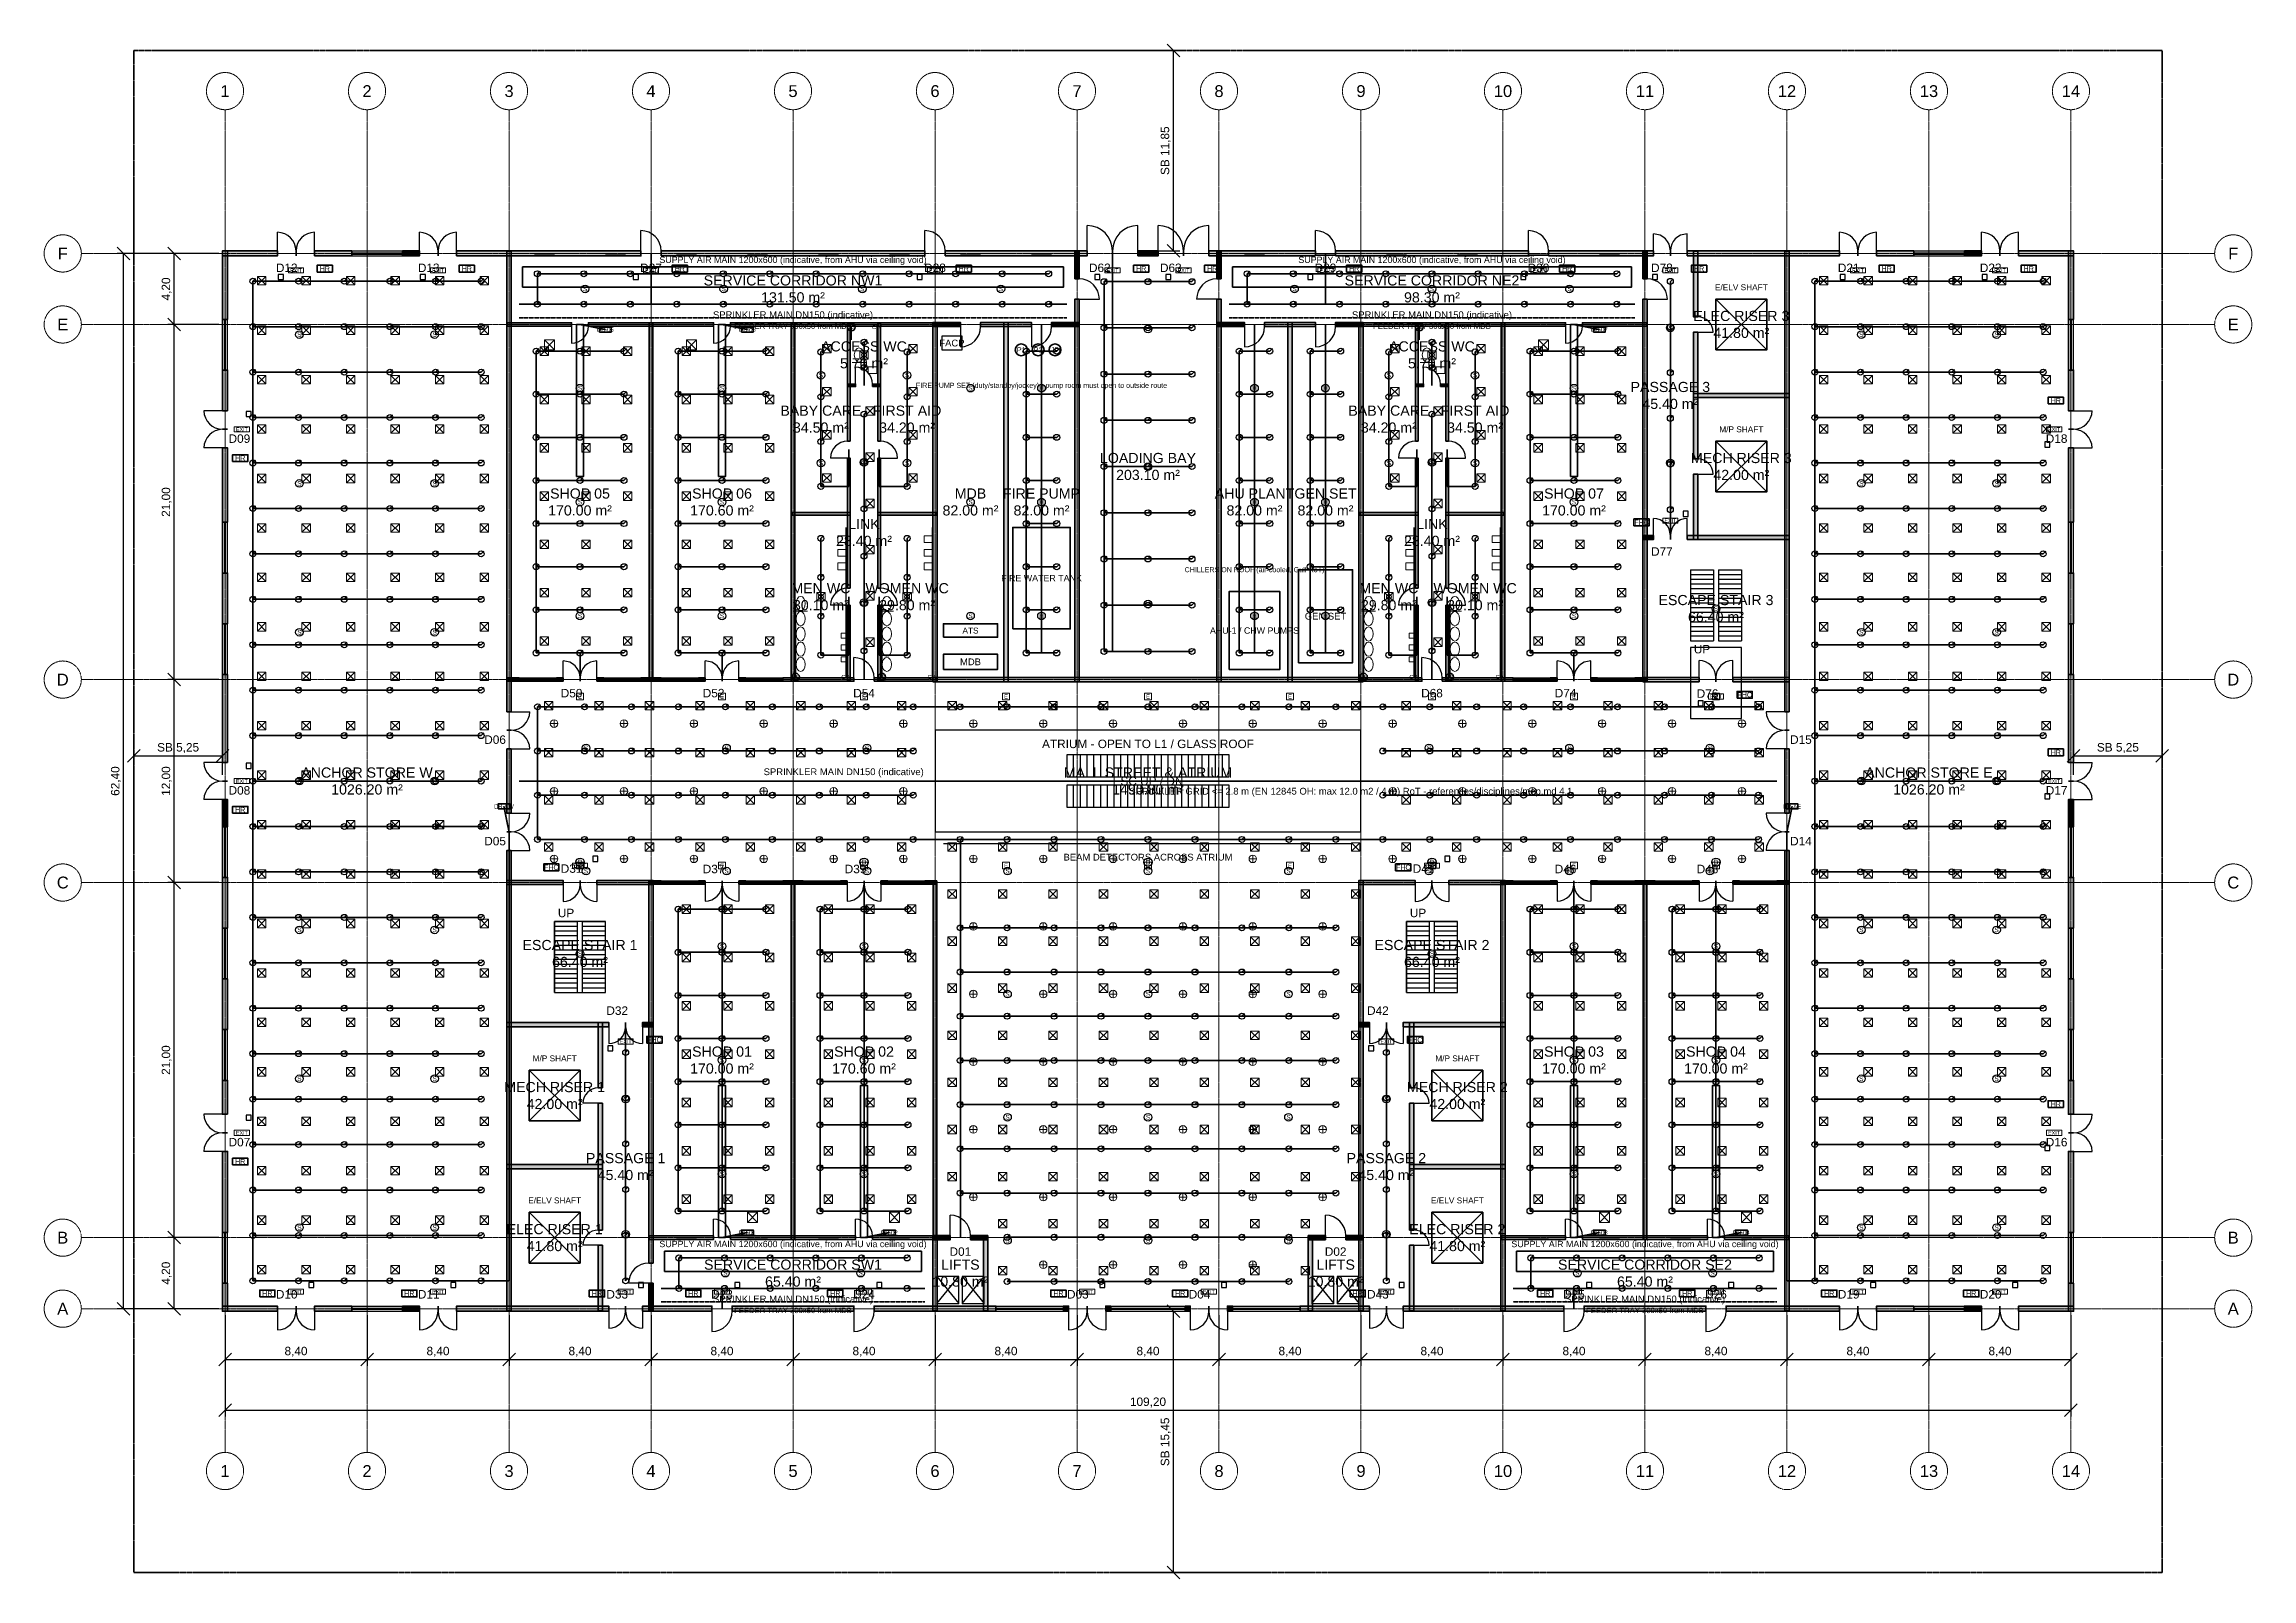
# Model space of a CAD drawing. Header units: millimetres. Extents: x -5300 to 125300, y -375 to 90375.
import ezdxf
from ezdxf.enums import TextEntityAlignment as Align

# ---------------------------------------------------------------- set-up
doc = ezdxf.new("R2010")
doc.units = ezdxf.units.MM
for name, pattern in [('CENTER', [5.08, 3.175, -0.635, 0.635, -0.635]), ('DASHED', [1.524, 1.27, -0.254]), ('PHANTOM', [6.35, 3.175, -0.635, 0.635, -0.635, 0.635, -0.635])]:
    doc.linetypes.add(name, pattern=pattern)
for name, color, linetype, lineweight in [('A-CARPINTERIA', 3, 'Continuous', 25), ('A-COTAS', 1, 'Continuous', 18), ('A-EJES', 1, 'CENTER', 13), ('A-FLOR-EVTR', 251, 'Continuous', 25), ('A-FLOR-OTLN', 253, 'Continuous', 25), ('A-FLOR-STRS', 252, 'Continuous', 25), ('A-LIMITE-PARCELA', 1, 'PHANTOM', 35), ('A-MUROS', 7, 'Continuous', 50), ('A-SOMBREADO', 8, 'Continuous', 9), ('A-TEXTOS-ESTANCIAS', 2, 'Continuous', 18), ('A-TEXTOS-REF', 2, 'Continuous', 18), ('A-VENTANAS', 5, 'Continuous', 25), ('E-ANNO-TEXT', 52, 'Continuous', 18), ('E-DB', 6, 'Continuous', 50), ('E-FALM', 230, 'Continuous', 25), ('E-LITE', 2, 'Continuous', 18), ('E-LITE-EMER', 40, 'Continuous', 18), ('E-TRAY', 210, 'DASHED', 35), ('FP-ANNO-TEXT', 14, 'Continuous', 18), ('FP-HOSE', 20, 'Continuous', 35), ('FP-SPRK-HEAD', 1, 'Continuous', 25), ('FP-SPRK-PIPE', 12, 'Continuous', 50), ('M-ANNO-TEXT', 150, 'Continuous', 18), ('M-HVAC-EQPT', 30, 'Continuous', 50), ('M-HVAC-RCG', 3, 'Continuous', 18), ('M-HVAC-SAD', 5, 'Continuous', 35), ('M-HVAC-SCD', 4, 'Continuous', 18), ('P-ANNO-TEXT', 94, 'Continuous', 18), ('P-DCW', 160, 'Continuous', 25), ('P-FIXT', 90, 'Continuous', 18), ('P-SANR', 34, 'Continuous', 35)]:
    doc.layers.add(name, color=color, linetype=linetype, lineweight=lineweight)
doc.styles.add('ES-ARIAL', font='arial.ttf')
doc.dimstyles.new('ES-100-M', dxfattribs={"dimscale": 250, "dimtxt": 2, "dimasz": 1.5, "dimexe": 1.5, "dimexo": 1.5, "dimgap": 0.8, "dimtad": 1, "dimlfac": 0.001, "dimzin": 0, "dimtxsty": 'ES-ARIAL', "dimtsz": 1.5, "dimcen": 2.5, "dimclrd": 256, "dimclre": 256, "dimclrt": 256, "dimazin": 3, "dimtfac": 1, "dimtmove": 0, "dimatfit": 3})

msp = doc.modelspace()

# ---------------------------------------------------------------- hatches: boundary and pattern name
at = {"layer": 'A-SOMBREADO'}
for points in [[(5250, 77850), (8500, 77850), (8500, 78150), (5250, 78150)], [(5550, 74100), (5550, 78150), (5250, 78150), (5250, 74100)], [(10700, 77850), (12900, 77850), (12900, 78150), (10700, 78150)], [(15900, 77850), (16900, 77850), (16900, 78150), (15900, 78150)], [(19100, 77850), (30000, 77850), (30000, 78150), (19100, 78150)], [(22325, 50900), (22325, 78125), (22075, 78125), (22075, 50900)], [(31200, 77850), (46800, 77850), (46800, 78150), (31200, 78150)], [(48000, 77850), (56400, 77850), (56400, 78150), (48000, 78150)], [(55925, 76500), (55925, 78125), (55675, 78125), (55675, 76500)], [(59400, 77850), (60600, 77850), (60600, 78150), (59400, 78150)], [(63600, 77850), (69900, 77850), (69900, 78150), (63600, 78150)], [(64325, 76500), (64325, 78125), (64075, 78125), (64075, 76500)], [(71100, 77850), (82500, 77850), (82500, 78150), (71100, 78150)], [(83700, 77850), (89900, 77850), (89900, 78150), (83700, 78150)], [(89525, 76500), (89525, 78125), (89275, 78125), (89275, 76500)], [(91900, 77850), (100900, 77850), (100900, 78150), (91900, 78150)], [(92525, 74250), (92525, 78125), (92275, 78125), (92275, 74250)], [(97925, 50900), (97925, 78125), (97675, 78125), (97675, 50900)], [(103100, 77850), (105300, 77850), (105300, 78150), (103100, 78150)], [(108300, 77850), (109300, 77850), (109300, 78150), (108300, 78150)], [(111500, 77850), (114750, 77850), (114750, 78150), (111500, 78150)], [(114750, 74100), (114750, 78150), (114450, 78150), (114450, 74100)], [(55925, 52675), (55925, 75300), (55675, 75300), (55675, 52675)], [(64325, 52675), (64325, 75300), (64075, 75300), (64075, 52675)], [(89525, 52675), (89525, 75300), (89275, 75300), (89275, 52675)], [(22100, 73700), (25900, 73700), (25900, 73900), (22100, 73900)], [(26900, 73700), (34300, 73700), (34300, 73900), (26900, 73900)], [(30700, 52700), (30700, 73900), (30500, 73900), (30500, 52700)], [(35300, 73700), (47500, 73700), (47500, 73900), (35300, 73900)], [(39100, 52700), (39100, 73900), (38900, 73900), (38900, 52700)], [(42375, 66900), (42375, 73875), (42225, 73875), (42225, 66900)], [(44175, 66900), (44175, 73875), (44025, 73875), (44025, 66900)], [(47275, 73675), (48900, 73675), (48900, 73925), (47275, 73925)], [(47525, 52675), (47525, 73925), (47275, 73925), (47275, 52675)], [(50100, 73675), (53100, 73675), (53100, 73925), (50100, 73925)], [(51725, 52675), (51725, 73925), (51475, 73925), (51475, 52675)], [(54300, 73675), (55925, 73675), (55925, 73925), (54300, 73925)], [(64075, 73675), (65700, 73675), (65700, 73925), (64075, 73925)], [(66900, 73675), (69900, 73675), (69900, 73925), (66900, 73925)], [(68525, 52675), (68525, 73925), (68275, 73925), (68275, 52675)], [(71100, 73675), (72725, 73675), (72725, 73925), (71100, 73925)], [(72725, 52675), (72725, 73925), (72475, 73925), (72475, 52675)], [(72500, 73700), (84700, 73700), (84700, 73900), (72500, 73900)], [(75975, 66900), (75975, 73875), (75825, 73875), (75825, 66900)], [(77775, 66900), (77775, 73875), (77625, 73875), (77625, 66900)], [(81100, 52700), (81100, 73900), (80900, 73900), (80900, 52700)], [(85700, 73700), (89500, 73700), (89500, 73900), (85700, 73900)], [(92525, 65850), (92525, 73350), (92275, 73350), (92275, 65850)], [(5550, 68700), (5550, 71100), (5250, 71100), (5250, 68700)], [(114750, 68700), (114750, 71100), (114450, 71100), (114450, 68700)], [(42225, 70125), (42700, 70125), (42700, 70275), (42225, 70275)], [(43700, 70125), (44175, 70125), (44175, 70275), (43700, 70275)], [(75825, 70125), (76300, 70125), (76300, 70275), (75825, 70275)], [(77300, 70125), (77775, 70125), (77775, 70275), (77300, 70275)], [(92275, 69475), (97925, 69475), (97925, 69725), (92275, 69725)], [(5550, 62100), (5550, 66500), (5250, 66500), (5250, 62100)], [(42375, 58200), (42375, 65900), (42225, 65900), (42225, 58200)], [(44175, 58200), (44175, 65900), (44025, 65900), (44025, 58200)], [(75975, 58200), (75975, 65900), (75825, 65900), (75825, 58200)], [(77775, 58200), (77775, 65900), (77625, 65900), (77625, 58200)], [(114750, 62100), (114750, 66500), (114450, 66500), (114450, 62100)], [(92525, 61075), (92525, 64950), (92275, 64950), (92275, 61075)], [(38925, 62525), (42375, 62525), (42375, 62675), (38925, 62675)], [(44025, 62525), (47475, 62525), (47475, 62675), (44025, 62675)], [(72525, 62525), (75975, 62525), (75975, 62675), (72525, 62675)], [(77625, 62525), (81075, 62525), (81075, 62675), (77625, 62675)], [(89275, 61075), (89900, 61075), (89900, 61325), (89275, 61325)], [(91900, 61075), (97925, 61075), (97925, 61325), (91900, 61325)], [(5550, 56100), (5550, 59100), (5250, 59100), (5250, 56100)], [(114750, 56100), (114750, 59100), (114450, 59100), (114450, 56100)], [(42375, 52725), (42375, 57200), (42225, 57200), (42225, 52725)], [(44175, 52725), (44175, 57200), (44025, 57200), (44025, 52725)], [(75975, 52725), (75975, 57200), (75825, 57200), (75825, 52725)], [(77775, 52725), (77775, 57200), (77625, 57200), (77625, 52725)], [(5550, 47900), (5550, 53100), (5250, 53100), (5250, 47900)], [(22100, 52700), (22800, 52700), (22800, 52900), (22100, 52900)], [(25000, 52700), (25400, 52700), (25400, 52900), (25000, 52900)], [(27400, 52700), (27800, 52700), (27800, 52900), (27400, 52900)], [(30000, 52700), (31200, 52700), (31200, 52900), (30000, 52900)], [(33400, 52700), (33800, 52700), (33800, 52900), (33400, 52900)], [(35800, 52700), (36200, 52700), (36200, 52900), (35800, 52900)], [(38400, 52700), (42600, 52700), (42600, 52900), (38400, 52900)], [(43800, 52700), (47500, 52700), (47500, 52900), (43800, 52900)], [(47275, 52675), (72725, 52675), (72725, 52925), (47275, 52925)], [(72500, 52700), (76200, 52700), (76200, 52900), (72500, 52900)], [(77400, 52700), (81600, 52700), (81600, 52900), (77400, 52900)], [(83800, 52700), (84200, 52700), (84200, 52900), (83800, 52900)], [(86200, 52700), (86600, 52700), (86600, 52900), (86200, 52900)], [(88800, 52700), (89500, 52700), (89500, 52900), (88800, 52900)], [(89275, 52675), (92600, 52675), (92600, 52925), (89275, 52925)], [(94600, 52675), (97925, 52675), (97925, 52925), (94600, 52925)], [(114750, 47900), (114750, 53100), (114450, 53100), (114450, 47900)], [(22325, 44900), (22325, 48700), (22075, 48700), (22075, 44900)], [(97925, 44900), (97925, 48700), (97675, 48700), (97675, 44900)], [(5550, 44100), (5550, 45700), (5250, 45700), (5250, 44100)], [(114750, 44100), (114750, 45700), (114450, 45700), (114450, 44100)], [(22325, 15475), (22325, 42700), (22075, 42700), (22075, 15475)], [(97925, 15475), (97925, 42700), (97675, 42700), (97675, 15475)], [(5550, 38100), (5550, 41100), (5250, 41100), (5250, 38100)], [(22075, 40675), (25400, 40675), (25400, 40925), (22075, 40925)], [(27400, 40675), (30725, 40675), (30725, 40925), (27400, 40925)], [(30725, 18300), (30725, 40925), (30475, 40925), (30475, 18300)], [(30500, 40700), (31200, 40700), (31200, 40900), (30500, 40900)], [(33400, 40700), (33800, 40700), (33800, 40900), (33400, 40900)], [(35800, 40700), (36200, 40700), (36200, 40900), (35800, 40900)], [(38400, 40700), (39600, 40700), (39600, 40900), (38400, 40900)], [(39100, 19700), (39100, 40900), (38900, 40900), (38900, 19700)], [(41800, 40700), (42200, 40700), (42200, 40900), (41800, 40900)], [(44200, 40700), (44600, 40700), (44600, 40900), (44200, 40900)], [(46800, 40700), (47500, 40700), (47500, 40900), (46800, 40900)], [(47500, 19700), (47500, 40900), (47300, 40900), (47300, 19700)], [(72475, 40675), (75800, 40675), (75800, 40925), (72475, 40925)], [(72725, 15475), (72725, 40925), (72475, 40925), (72475, 15475)], [(77800, 40675), (81125, 40675), (81125, 40925), (77800, 40925)], [(81125, 15475), (81125, 40925), (80875, 40925), (80875, 15475)], [(80900, 40700), (81600, 40700), (81600, 40900), (80900, 40900)], [(83800, 40700), (84200, 40700), (84200, 40900), (83800, 40900)], [(86200, 40700), (86600, 40700), (86600, 40900), (86200, 40900)], [(88800, 40700), (90000, 40700), (90000, 40900), (88800, 40900)], [(89500, 19700), (89500, 40900), (89300, 40900), (89300, 19700)], [(92200, 40700), (92600, 40700), (92600, 40900), (92200, 40900)], [(94600, 40700), (95000, 40700), (95000, 40900), (94600, 40900)], [(97200, 40700), (97900, 40700), (97900, 40900), (97200, 40900)], [(114750, 38100), (114750, 41100), (114450, 41100), (114450, 38100)], [(5550, 32100), (5550, 35100), (5250, 35100), (5250, 32100)], [(114750, 32100), (114750, 35100), (114450, 35100), (114450, 32100)], [(22075, 32275), (28100, 32275), (28100, 32525), (22075, 32525)], [(27725, 28650), (27725, 32525), (27475, 32525), (27475, 28650)], [(30100, 32275), (30725, 32275), (30725, 32525), (30100, 32525)], [(72475, 32275), (73100, 32275), (73100, 32525), (72475, 32525)], [(75100, 32275), (81125, 32275), (81125, 32525), (75100, 32525)], [(75725, 28650), (75725, 32525), (75475, 32525), (75475, 28650)], [(5550, 27100), (5550, 29100), (5250, 29100), (5250, 27100)], [(114750, 27100), (114750, 29100), (114450, 29100), (114450, 27100)], [(27725, 20250), (27725, 27750), (27475, 27750), (27475, 20250)], [(75725, 20250), (75725, 27750), (75475, 27750), (75475, 20250)], [(5550, 20100), (5550, 24900), (5250, 24900), (5250, 20100)], [(114750, 20100), (114750, 24900), (114450, 24900), (114450, 20100)], [(22075, 23875), (27725, 23875), (27725, 24125), (22075, 24125)], [(75475, 23875), (81125, 23875), (81125, 24125), (75475, 24125)], [(30500, 19700), (34300, 19700), (34300, 19900), (30500, 19900)], [(35300, 19700), (42700, 19700), (42700, 19900), (35300, 19900)], [(43700, 19700), (47500, 19700), (47500, 19900), (43700, 19900)], [(47275, 19675), (48300, 19675), (48300, 19925), (47275, 19925)], [(47525, 15475), (47525, 19925), (47275, 19925), (47275, 15475)], [(49500, 19675), (50525, 19675), (50525, 19925), (49500, 19925)], [(50525, 15475), (50525, 19925), (50275, 19925), (50275, 15475)], [(69475, 19675), (70500, 19675), (70500, 19925), (69475, 19925)], [(69725, 15475), (69725, 19925), (69475, 19925), (69475, 15475)], [(71700, 19675), (72725, 19675), (72725, 19925), (71700, 19925)], [(80900, 19700), (84700, 19700), (84700, 19900), (80900, 19900)], [(85700, 19700), (93100, 19700), (93100, 19900), (85700, 19900)], [(94100, 19700), (97900, 19700), (97900, 19900), (94100, 19900)], [(27725, 15475), (27725, 19350), (27475, 19350), (27475, 15475)], [(75725, 15475), (75725, 19350), (75475, 19350), (75475, 15475)], [(5550, 15450), (5550, 17100), (5250, 17100), (5250, 15450)], [(30725, 15475), (30725, 17100), (30475, 17100), (30475, 15475)], [(114750, 15450), (114750, 17100), (114450, 17100), (114450, 15450)], [(5250, 15450), (8500, 15450), (8500, 15750), (5250, 15750)], [(10700, 15450), (12900, 15450), (12900, 15750), (10700, 15750)], [(15900, 15450), (16900, 15450), (16900, 15750), (15900, 15750)], [(19100, 15450), (28100, 15450), (28100, 15750), (19100, 15750)], [(30100, 15450), (34200, 15450), (34200, 15750), (30100, 15750)], [(35400, 15450), (42600, 15450), (42600, 15750), (35400, 15750)], [(43800, 15450), (51000, 15450), (51000, 15750), (43800, 15750)], [(55000, 15450), (55300, 15450), (55300, 15750), (55000, 15750)], [(57500, 15450), (57800, 15450), (57800, 15750), (57500, 15750)], [(62200, 15450), (62500, 15450), (62500, 15750), (62200, 15750)], [(64700, 15450), (65000, 15450), (65000, 15750), (64700, 15750)], [(69000, 15450), (73100, 15450), (73100, 15750), (69000, 15750)], [(75100, 15450), (84600, 15450), (84600, 15750), (75100, 15750)], [(85800, 15450), (93000, 15450), (93000, 15750), (85800, 15750)], [(94200, 15450), (100900, 15450), (100900, 15750), (94200, 15750)], [(103100, 15450), (105300, 15450), (105300, 15750), (103100, 15750)], [(108300, 15450), (109300, 15450), (109300, 15750), (108300, 15750)], [(111500, 15450), (114750, 15450), (114750, 15750), (111500, 15750)]]:
    msp.add_hatch(color=256, dxfattribs=at).paths.add_polyline_path(points)

# ---------------------------------------------------------------- linework, layer by layer
at = {"layer": 'A-CARPINTERIA'}
for p, q in [((8500, 78150), (8500, 79250)), ((10700, 78150), (10700, 79250)), ((16900, 78150), (16900, 79250)), ((19100, 78150), (19100, 79250)), ((30000, 78150), (30000, 79350)), ((46800, 78150), (46800, 79350)), ((56400, 78150), (56400, 79650)), ((59400, 78150), (59400, 79650)), ((60600, 78150), (60600, 79650)), ((63600, 78150), (63600, 79650)), ((69900, 78150), (69900, 79350)), ((82500, 78150), (82500, 79350)), ((89900, 78150), (89900, 79150)), ((91900, 78150), (91900, 79150)), ((100900, 78150), (100900, 79250)), ((103100, 78150), (103100, 79250)), ((109300, 78150), (109300, 79250)), ((111500, 78150), (111500, 79250)), ((55925, 75300), (57125, 75300)), ((64075, 75300), (62875, 75300)), ((89525, 75300), (90725, 75300)), ((25900, 73700), (25900, 72700)), ((34300, 73700), (34300, 72700)), ((48900, 73675), (48900, 72475)), ((53100, 73675), (53100, 72475)), ((65700, 73675), (65700, 72475)), ((69900, 73675), (69900, 72475)), ((84700, 73700), (84700, 72700)), ((92525, 73350), (93425, 73350)), ((42700, 70275), (42700, 71275)), ((76300, 70275), (76300, 71275)), ((5250, 68700), (4150, 68700)), ((114750, 68700), (115850, 68700)), ((5250, 66500), (4150, 66500)), ((42225, 65900), (41225, 65900)), ((44175, 65900), (45175, 65900)), ((75825, 65900), (74825, 65900)), ((77775, 65900), (78775, 65900)), ((114750, 66500), (115850, 66500)), ((92525, 64950), (93425, 64950)), ((89900, 61325), (89900, 62325)), ((91900, 61325), (91900, 62325)), ((42225, 57200), (41225, 57200)), ((44175, 57200), (45175, 57200)), ((75825, 57200), (74825, 57200)), ((77775, 57200), (78775, 57200)), ((25400, 52900), (25400, 53900)), ((27400, 52900), (27400, 53900)), ((33800, 52900), (33800, 53900)), ((35800, 52900), (35800, 53900)), ((42600, 52900), (42600, 54100)), ((76200, 52900), (76200, 54100)), ((84200, 52900), (84200, 53900)), ((86200, 52900), (86200, 53900)), ((92600, 52925), (92600, 53925)), ((94600, 52925), (94600, 53925)), ((22325, 50900), (23425, 50900)), ((97675, 50900), (96575, 50900)), ((22325, 48700), (23425, 48700)), ((97675, 48700), (96575, 48700)), ((5250, 47900), (4150, 47900)), ((114750, 47900), (115850, 47900)), ((5250, 45700), (4150, 45700)), ((22325, 44900), (23425, 44900)), ((97675, 44900), (96575, 44900)), ((114750, 45700), (115850, 45700)), ((22325, 42700), (23425, 42700)), ((97675, 42700), (96575, 42700)), ((25400, 40675), (25400, 39675)), ((27400, 40675), (27400, 39675)), ((33800, 40700), (33800, 39700)), ((35800, 40700), (35800, 39700)), ((42200, 40700), (42200, 39700)), ((44200, 40700), (44200, 39700)), ((75800, 40675), (75800, 39675)), ((77800, 40675), (77800, 39675)), ((84200, 40700), (84200, 39700)), ((86200, 40700), (86200, 39700)), ((92600, 40700), (92600, 39700)), ((94600, 40700), (94600, 39700)), ((28100, 32275), (28100, 31275)), ((30100, 32275), (30100, 31275)), ((73100, 32275), (73100, 31275)), ((75100, 32275), (75100, 31275)), ((27475, 27750), (26575, 27750)), ((75725, 27750), (76625, 27750)), ((5250, 27100), (4150, 27100)), ((114750, 27100), (115850, 27100)), ((5250, 24900), (4150, 24900)), ((114750, 24900), (115850, 24900)), ((34300, 19900), (34300, 20900)), ((42700, 19900), (42700, 20900)), ((48300, 19925), (48300, 21125)), ((70500, 19925), (70500, 21125)), ((84700, 19900), (84700, 20900)), ((93100, 19900), (93100, 20900)), ((27475, 19350), (26575, 19350)), ((75725, 19350), (76625, 19350)), ((30475, 17100), (29275, 17100)), ((8500, 15450), (8500, 14350)), ((10700, 15450), (10700, 14350)), ((16900, 15450), (16900, 14350)), ((19100, 15450), (19100, 14350)), ((28100, 15450), (28100, 14450)), ((30100, 15450), (30100, 14450)), ((34200, 15450), (34200, 14250)), ((42600, 15450), (42600, 14250)), ((55300, 15450), (55300, 14350)), ((57500, 15450), (57500, 14350)), ((62500, 15450), (62500, 14350)), ((64700, 15450), (64700, 14350)), ((73100, 15450), (73100, 14450)), ((75100, 15450), (75100, 14450)), ((84600, 15450), (84600, 14250)), ((93000, 15450), (93000, 14250)), ((100900, 15450), (100900, 14350)), ((103100, 15450), (103100, 14350)), ((109300, 15450), (109300, 14350)), ((111500, 15450), (111500, 14350))]:
    msp.add_line(p, q, dxfattribs=at)
for centre, radius, start, end in [((8500, 78150), 1100, 0, 90), ((10700, 78150), 1100, 90, 180), ((16900, 78150), 1100, 0, 90), ((19100, 78150), 1100, 90, 180), ((30000, 78150), 1200, 0, 90), ((46800, 78150), 1200, 0, 90), ((56400, 78150), 1500, 0, 90), ((59400, 78150), 1500, 90, 180), ((60600, 78150), 1500, 0, 90), ((63600, 78150), 1500, 90, 180), ((69900, 78150), 1200, 0, 90), ((82500, 78150), 1200, 0, 90), ((89900, 78150), 1000, 0, 90), ((91900, 78150), 1000, 90, 180), ((100900, 78150), 1100, 0, 90), ((103100, 78150), 1100, 90, 180), ((109300, 78150), 1100, 0, 90), ((111500, 78150), 1100, 90, 180), ((55925, 75300), 1200, 0, 90), ((64075, 75300), 1200, 90, 180), ((89525, 75300), 1200, 0, 90), ((25900, 73700), 1000, -90, 0), ((34300, 73700), 1000, -90, 0), ((48900, 73675), 1200, -90, 0), ((53100, 73675), 1200, -90, 0), ((65700, 73675), 1200, -90, 0), ((69900, 73675), 1200, -90, 0), ((84700, 73700), 1000, -90, 0), ((92525, 73350), 900, 0, 90), ((42700, 70275), 1000, 0, 90), ((76300, 70275), 1000, 0, 90), ((5250, 68700), 1100, 180, -90), ((114750, 68700), 1100, -90, 0), ((5250, 66500), 1100, 90, 180), ((42225, 65900), 1000, 90, 180), ((44175, 65900), 1000, 0, 90), ((75825, 65900), 1000, 90, 180), ((77775, 65900), 1000, 0, 90), ((114750, 66500), 1100, 0, 90), ((92525, 64950), 900, 0, 90), ((89900, 61325), 1000, 0, 90), ((91900, 61325), 1000, 90, 180), ((42225, 57200), 1000, 90, 180), ((44175, 57200), 1000, 0, 90), ((75825, 57200), 1000, 90, 180), ((77775, 57200), 1000, 0, 90), ((25400, 52900), 1000, 0, 90), ((27400, 52900), 1000, 90, 180), ((33800, 52900), 1000, 0, 90), ((35800, 52900), 1000, 90, 180), ((42600, 52900), 1200, 0, 90), ((76200, 52900), 1200, 0, 90), ((84200, 52900), 1000, 0, 90), ((86200, 52900), 1000, 90, 180), ((92600, 52925), 1000, 0, 90), ((94600, 52925), 1000, 90, 180), ((22325, 50900), 1100, -90, 0), ((22325, 48700), 1100, 0, 90), ((97675, 50900), 1100, 180, -90), ((97675, 48700), 1100, 90, 180), ((5250, 47900), 1100, 180, -90), ((114750, 47900), 1100, -90, 0), ((5250, 45700), 1100, 90, 180), ((114750, 45700), 1100, 0, 90), ((22325, 44900), 1100, -90, 0), ((97675, 44900), 1100, 180, -90), ((22325, 42700), 1100, 0, 90), ((97675, 42700), 1100, 90, 180), ((25400, 40675), 1000, -90, 0), ((27400, 40675), 1000, 180, -90), ((33800, 40700), 1000, -90, 0), ((35800, 40700), 1000, 180, -90), ((42200, 40700), 1000, -90, 0), ((44200, 40700), 1000, 180, -90), ((75800, 40675), 1000, -90, 0), ((77800, 40675), 1000, 180, -90), ((84200, 40700), 1000, -90, 0), ((86200, 40700), 1000, 180, -90), ((92600, 40700), 1000, -90, 0), ((94600, 40700), 1000, 180, -90), ((28100, 32275), 1000, -90, 0), ((30100, 32275), 1000, 180, -90), ((73100, 32275), 1000, -90, 0), ((75100, 32275), 1000, 180, -90), ((27475, 27750), 900, 90, 180), ((75725, 27750), 900, 0, 90), ((5250, 27100), 1100, 180, -90), ((114750, 27100), 1100, -90, 0), ((5250, 24900), 1100, 90, 180), ((114750, 24900), 1100, 0, 90), ((34300, 19900), 1000, 0, 90), ((42700, 19900), 1000, 0, 90), ((48300, 19925), 1200, 0, 90), ((70500, 19925), 1200, 0, 90), ((84700, 19900), 1000, 0, 90), ((93100, 19900), 1000, 0, 90), ((27475, 19350), 900, 90, 180), ((75725, 19350), 900, 0, 90), ((30475, 17100), 1200, 90, 180), ((8500, 15450), 1100, -90, 0), ((10700, 15450), 1100, 180, -90), ((16900, 15450), 1100, -90, 0), ((19100, 15450), 1100, 180, -90), ((28100, 15450), 1000, -90, 0), ((30100, 15450), 1000, 180, -90), ((34200, 15450), 1200, -90, 0), ((42600, 15450), 1200, -90, 0), ((55300, 15450), 1100, -90, 0), ((57500, 15450), 1100, 180, -90), ((62500, 15450), 1100, -90, 0), ((64700, 15450), 1100, 180, -90), ((73100, 15450), 1000, -90, 0), ((75100, 15450), 1000, 180, -90), ((84600, 15450), 1200, -90, 0), ((93000, 15450), 1200, -90, 0), ((100900, 15450), 1100, -90, 0), ((103100, 15450), 1100, 180, -90), ((109300, 15450), 1100, -90, 0), ((111500, 15450), 1100, 180, -90)]:
    msp.add_arc(centre, radius, start, end, dxfattribs=at)
at = {"layer": 'A-EJES'}
for p, q in [((5400, 7100), (5400, 86500)), ((13800, 7100), (13800, 86500)), ((22200, 7100), (22200, 86500)), ((30600, 7100), (30600, 86500)), ((39000, 7100), (39000, 86500)), ((47400, 7100), (47400, 86500)), ((55800, 7100), (55800, 86500)), ((64200, 7100), (64200, 86500)), ((72600, 7100), (72600, 86500)), ((81000, 7100), (81000, 86500)), ((89400, 7100), (89400, 86500)), ((97800, 7100), (97800, 86500)), ((106200, 7100), (106200, 86500)), ((114600, 7100), (114600, 86500)), ((-3100, 78000), (123100, 78000)), ((-3100, 73800), (123100, 73800)), ((-3100, 52800), (123100, 52800)), ((-3100, 40800), (123100, 40800)), ((-3100, 19800), (123100, 19800)), ((-3100, 15600), (123100, 15600))]:
    msp.add_line(p, q, dxfattribs=at)
for centre in [(5400, 87600), (13800, 87600), (22200, 87600), (30600, 87600), (39000, 87600), (47400, 87600), (55800, 87600), (64200, 87600), (72600, 87600), (81000, 87600), (89400, 87600), (97800, 87600), (106200, 87600), (114600, 87600), (-4200, 78000), (124200, 78000), (-4200, 73800), (124200, 73800), (-4200, 52800), (124200, 52800), (-4200, 40800), (124200, 40800), (-4200, 19800), (124200, 19800), (-4200, 15600), (124200, 15600), (5400, 6000), (13800, 6000), (22200, 6000), (30600, 6000), (39000, 6000), (47400, 6000), (55800, 6000), (64200, 6000), (72600, 6000), (81000, 6000), (89400, 6000), (97800, 6000), (106200, 6000), (114600, 6000)]:
    msp.add_circle(centre, 1100, dxfattribs=at)
at = {"layer": 'A-FLOR-EVTR'}
for p, q in [((55600, 47050), (55600, 48350)), ((56000, 47050), (56000, 48350)), ((56400, 47050), (56400, 48350)), ((56800, 47050), (56800, 48350)), ((57200, 47050), (57200, 48350)), ((57600, 47050), (57600, 48350)), ((58000, 47050), (58000, 48350)), ((58400, 47050), (58400, 48350)), ((58800, 47050), (58800, 48350)), ((59200, 47050), (59200, 48350)), ((59600, 47050), (59600, 48350)), ((60000, 47050), (60000, 48350)), ((60400, 47050), (60400, 48350)), ((60800, 47050), (60800, 48350)), ((61200, 47050), (61200, 48350)), ((61600, 47050), (61600, 48350)), ((62000, 47050), (62000, 48350)), ((62400, 47050), (62400, 48350)), ((62800, 47050), (62800, 48350)), ((63200, 47050), (63200, 48350)), ((63600, 47050), (63600, 48350)), ((64000, 47050), (64000, 48350)), ((64400, 47050), (64400, 48350)), ((55600, 45250), (55600, 46550)), ((56000, 45250), (56000, 46550)), ((56400, 45250), (56400, 46550)), ((56800, 45250), (56800, 46550)), ((57200, 45250), (57200, 46550)), ((57600, 45250), (57600, 46550)), ((58000, 45250), (58000, 46550)), ((58400, 45250), (58400, 46550)), ((58800, 45250), (58800, 46550)), ((59200, 45250), (59200, 46550)), ((59600, 45250), (59600, 46550)), ((60000, 45250), (60000, 46550)), ((60400, 45250), (60400, 46550)), ((60800, 45250), (60800, 46550)), ((61200, 45250), (61200, 46550)), ((61600, 45250), (61600, 46550)), ((62000, 45250), (62000, 46550)), ((62400, 45250), (62400, 46550)), ((62800, 45250), (62800, 46550)), ((63200, 45250), (63200, 46550)), ((63600, 45250), (63600, 46550)), ((64000, 45250), (64000, 46550)), ((64400, 45250), (64400, 46550)), ((47500, 15900), (48800, 17500)), ((47500, 17500), (48800, 15900)), ((49000, 15900), (50300, 17500)), ((49000, 17500), (50300, 15900)), ((69700, 15900), (71000, 17500)), ((69700, 17500), (71000, 15900)), ((71200, 15900), (72500, 17500)), ((71200, 17500), (72500, 15900))]:
    msp.add_line(p, q, dxfattribs=at)
for points in [[(55200, 47050), (64800, 47050), (64800, 48350), (55200, 48350)], [(55200, 45250), (64800, 45250), (64800, 46550), (55200, 46550)], [(47500, 15900), (48800, 15900), (48800, 17500), (47500, 17500)], [(49000, 15900), (50300, 15900), (50300, 17500), (49000, 17500)], [(69700, 15900), (71000, 15900), (71000, 17500), (69700, 17500)], [(71200, 15900), (72500, 15900), (72500, 17500), (71200, 17500)]]:
    msp.add_lwpolyline(points, close=True, dxfattribs=at)
at = {"layer": 'A-FLOR-OTLN'}
msp.add_lwpolyline([(47400, 43800), (72600, 43800), (72600, 49800), (47400, 49800)], close=True, dxfattribs=at)
at = {"layer": 'A-FLOR-STRS'}
for p, q in [((92100, 59300), (93450, 59300)), ((92100, 59300), (92100, 55100)), ((92100, 59020), (93450, 59020)), ((93450, 59300), (93450, 55100)), ((93750, 59300), (95100, 59300)), ((93750, 59300), (93750, 55100)), ((93750, 59020), (95100, 59020)), ((95100, 59300), (95100, 55100)), ((92100, 58740), (93450, 58740)), ((92100, 58460), (93450, 58460)), ((92100, 58180), (93450, 58180)), ((92100, 57900), (93450, 57900)), ((92100, 57620), (93450, 57620)), ((93750, 58740), (95100, 58740)), ((93750, 58460), (95100, 58460)), ((93750, 58180), (95100, 58180)), ((93750, 57900), (95100, 57900)), ((93750, 57620), (95100, 57620)), ((92100, 57340), (93450, 57340)), ((92100, 57060), (93450, 57060)), ((92100, 56780), (93450, 56780)), ((92100, 56500), (93450, 56500)), ((92100, 56220), (93450, 56220)), ((93750, 57340), (95100, 57340)), ((93750, 57060), (95100, 57060)), ((93750, 56780), (95100, 56780)), ((93750, 56500), (95100, 56500)), ((93750, 56220), (95100, 56220)), ((92100, 55940), (93450, 55940)), ((92100, 55660), (93450, 55660)), ((92100, 55380), (93450, 55380)), ((92100, 55100), (93450, 55100)), ((93750, 55940), (95100, 55940)), ((93750, 55660), (95100, 55660)), ((93750, 55380), (95100, 55380)), ((93750, 55100), (95100, 55100)), ((24900, 38500), (26250, 38500)), ((24900, 34300), (24900, 38500)), ((24900, 38220), (26250, 38220)), ((24900, 37940), (26250, 37940)), ((26250, 34300), (26250, 38500)), ((26550, 38500), (27900, 38500)), ((26550, 34300), (26550, 38500)), ((26550, 38220), (27900, 38220)), ((26550, 37940), (27900, 37940)), ((27900, 34300), (27900, 38500)), ((75300, 38500), (76650, 38500)), ((75300, 34300), (75300, 38500)), ((75300, 38220), (76650, 38220)), ((75300, 37940), (76650, 37940)), ((76650, 34300), (76650, 38500)), ((76950, 38500), (78300, 38500)), ((76950, 34300), (76950, 38500)), ((76950, 38220), (78300, 38220)), ((76950, 37940), (78300, 37940)), ((78300, 34300), (78300, 38500)), ((24900, 37660), (26250, 37660)), ((24900, 37380), (26250, 37380)), ((24900, 37100), (26250, 37100)), ((24900, 36820), (26250, 36820)), ((26550, 37660), (27900, 37660)), ((26550, 37380), (27900, 37380)), ((26550, 37100), (27900, 37100)), ((26550, 36820), (27900, 36820)), ((75300, 37660), (76650, 37660)), ((75300, 37380), (76650, 37380)), ((75300, 37100), (76650, 37100)), ((75300, 36820), (76650, 36820)), ((76950, 37660), (78300, 37660)), ((76950, 37380), (78300, 37380)), ((76950, 37100), (78300, 37100)), ((76950, 36820), (78300, 36820)), ((24900, 36540), (26250, 36540)), ((24900, 36260), (26250, 36260)), ((24900, 35980), (26250, 35980)), ((24900, 35700), (26250, 35700)), ((24900, 35420), (26250, 35420)), ((26550, 36540), (27900, 36540)), ((26550, 36260), (27900, 36260)), ((26550, 35980), (27900, 35980)), ((26550, 35700), (27900, 35700)), ((26550, 35420), (27900, 35420)), ((75300, 36540), (76650, 36540)), ((75300, 36260), (76650, 36260)), ((75300, 35980), (76650, 35980)), ((75300, 35700), (76650, 35700)), ((75300, 35420), (76650, 35420)), ((76950, 36540), (78300, 36540)), ((76950, 36260), (78300, 36260)), ((76950, 35980), (78300, 35980)), ((76950, 35700), (78300, 35700)), ((76950, 35420), (78300, 35420)), ((24900, 35140), (26250, 35140)), ((24900, 34860), (26250, 34860)), ((24900, 34580), (26250, 34580)), ((24900, 34300), (26250, 34300)), ((26550, 35140), (27900, 35140)), ((26550, 34860), (27900, 34860)), ((26550, 34580), (27900, 34580)), ((26550, 34300), (27900, 34300)), ((75300, 35140), (76650, 35140)), ((75300, 34860), (76650, 34860)), ((75300, 34580), (76650, 34580)), ((75300, 34300), (76650, 34300)), ((76950, 35140), (78300, 35140)), ((76950, 34860), (78300, 34860)), ((76950, 34580), (78300, 34580)), ((76950, 34300), (78300, 34300))]:
    msp.add_line(p, q, dxfattribs=at)
for points in [[(92100, 50500), (95100, 50500), (95100, 54700), (92100, 54700)], [(24900, 34300), (27900, 34300), (27900, 38500), (24900, 38500)], [(75300, 34300), (78300, 34300), (78300, 38500), (75300, 38500)]]:
    msp.add_lwpolyline(points, close=True, dxfattribs=at)
at = {"layer": 'A-LIMITE-PARCELA'}
msp.add_lwpolyline([(0, 0), (120000, 0), (120000, 90000), (0, 90000)], close=True, dxfattribs=at)
at = {"layer": 'A-MUROS'}
for p, q in [((8500, 77850), (8500, 78150)), ((9600, 77850), (9600, 78150)), ((9600, 77850), (9600, 78150)), ((10700, 77850), (10700, 78150)), ((12900, 77850), (12900, 78150)), ((15900, 77850), (15900, 78150)), ((16900, 77850), (16900, 78150)), ((18000, 77850), (18000, 78150)), ((18000, 77850), (18000, 78150)), ((19100, 77850), (19100, 78150)), ((30000, 77850), (30000, 78150)), ((31200, 77850), (31200, 78150)), ((46800, 77850), (46800, 78150)), ((48000, 77850), (48000, 78150)), ((56400, 77850), (56400, 78150)), ((57900, 77850), (57900, 78150)), ((57900, 77850), (57900, 78150)), ((59400, 77850), (59400, 78150)), ((60600, 77850), (60600, 78150)), ((62100, 77850), (62100, 78150)), ((62100, 77850), (62100, 78150)), ((63600, 77850), (63600, 78150)), ((69900, 77850), (69900, 78150)), ((71100, 77850), (71100, 78150)), ((82500, 77850), (82500, 78150)), ((83700, 77850), (83700, 78150)), ((89900, 77850), (89900, 78150)), ((90900, 77850), (90900, 78150)), ((90900, 77850), (90900, 78150)), ((91900, 77850), (91900, 78150)), ((100900, 77850), (100900, 78150)), ((102000, 77850), (102000, 78150)), ((102000, 77850), (102000, 78150)), ((103100, 77850), (103100, 78150)), ((105300, 77850), (105300, 78150)), ((108300, 77850), (108300, 78150)), ((109300, 77850), (109300, 78150)), ((110400, 77850), (110400, 78150)), ((110400, 77850), (110400, 78150)), ((111500, 77850), (111500, 78150)), ((55925, 76500), (55675, 76500)), ((64325, 76500), (64075, 76500)), ((89525, 76500), (89275, 76500)), ((55925, 75300), (55675, 75300)), ((64325, 75300), (64075, 75300)), ((89525, 75300), (89275, 75300)), ((5550, 74100), (5250, 74100)), ((25900, 73700), (25900, 73900)), ((26900, 73700), (26900, 73900)), ((34300, 73700), (34300, 73900)), ((35300, 73700), (35300, 73900)), ((48900, 73675), (48900, 73925)), ((50100, 73675), (50100, 73925)), ((53100, 73675), (53100, 73925)), ((54300, 73675), (54300, 73925)), ((65700, 73675), (65700, 73925)), ((66900, 73675), (66900, 73925)), ((69900, 73675), (69900, 73925)), ((71100, 73675), (71100, 73925)), ((84700, 73700), (84700, 73900)), ((85700, 73700), (85700, 73900)), ((92525, 74250), (92275, 74250)), ((92525, 73350), (92275, 73350)), ((114750, 74100), (114450, 74100)), ((5550, 71100), (5250, 71100)), ((114750, 71100), (114450, 71100)), ((42700, 70125), (42700, 70275)), ((43700, 70125), (43700, 70275)), ((76300, 70125), (76300, 70275)), ((77300, 70125), (77300, 70275)), ((5550, 68700), (5250, 68700)), ((114750, 68700), (114450, 68700)), ((5550, 67600), (5250, 67600)), ((5550, 67600), (5250, 67600)), ((42375, 66900), (42225, 66900)), ((44175, 66900), (44025, 66900)), ((75975, 66900), (75825, 66900)), ((77775, 66900), (77625, 66900)), ((114750, 67600), (114450, 67600)), ((114750, 67600), (114450, 67600)), ((5550, 66500), (5250, 66500)), ((42375, 65900), (42225, 65900)), ((44175, 65900), (44025, 65900)), ((75975, 65900), (75825, 65900)), ((77775, 65900), (77625, 65900)), ((92525, 65850), (92275, 65850)), ((114750, 66500), (114450, 66500)), ((92525, 64950), (92275, 64950)), ((5550, 62100), (5250, 62100)), ((114750, 62100), (114450, 62100)), ((89900, 61075), (89900, 61325)), ((90900, 61075), (90900, 61325)), ((90900, 61075), (90900, 61325)), ((91900, 61075), (91900, 61325)), ((5550, 59100), (5250, 59100)), ((114750, 59100), (114450, 59100)), ((42375, 58200), (42225, 58200)), ((44175, 58200), (44025, 58200)), ((75975, 58200), (75825, 58200)), ((77775, 58200), (77625, 58200)), ((42375, 57200), (42225, 57200)), ((44175, 57200), (44025, 57200)), ((75975, 57200), (75825, 57200)), ((77775, 57200), (77625, 57200)), ((5550, 56100), (5250, 56100)), ((114750, 56100), (114450, 56100)), ((5550, 53100), (5250, 53100)), ((22800, 52700), (22800, 52900)), ((25000, 52700), (25000, 52900)), ((25400, 52700), (25400, 52900)), ((26400, 52700), (26400, 52900)), ((26400, 52700), (26400, 52900)), ((27400, 52700), (27400, 52900)), ((27800, 52700), (27800, 52900)), ((30000, 52700), (30000, 52900)), ((31200, 52700), (31200, 52900)), ((33400, 52700), (33400, 52900)), ((33800, 52700), (33800, 52900)), ((34800, 52700), (34800, 52900)), ((34800, 52700), (34800, 52900)), ((35800, 52700), (35800, 52900)), ((36200, 52700), (36200, 52900)), ((38400, 52700), (38400, 52900)), ((42600, 52700), (42600, 52900)), ((43800, 52700), (43800, 52900)), ((76200, 52700), (76200, 52900)), ((77400, 52700), (77400, 52900)), ((81600, 52700), (81600, 52900)), ((83800, 52700), (83800, 52900)), ((84200, 52700), (84200, 52900)), ((85200, 52700), (85200, 52900)), ((85200, 52700), (85200, 52900)), ((86200, 52700), (86200, 52900)), ((86600, 52700), (86600, 52900)), ((88800, 52700), (88800, 52900)), ((92600, 52675), (92600, 52925)), ((93600, 52675), (93600, 52925)), ((93600, 52675), (93600, 52925)), ((94600, 52675), (94600, 52925)), ((114750, 53100), (114450, 53100)), ((22325, 50900), (22075, 50900)), ((22325, 49800), (22075, 49800)), ((22325, 49800), (22075, 49800)), ((97925, 50900), (97675, 50900)), ((97925, 49800), (97675, 49800)), ((97925, 49800), (97675, 49800)), ((22325, 48700), (22075, 48700)), ((97925, 48700), (97675, 48700)), ((5550, 47900), (5250, 47900)), ((114750, 47900), (114450, 47900)), ((5550, 46800), (5250, 46800)), ((5550, 46800), (5250, 46800)), ((114750, 46800), (114450, 46800)), ((114750, 46800), (114450, 46800)), ((5550, 45700), (5250, 45700)), ((22325, 44900), (22075, 44900)), ((97925, 44900), (97675, 44900)), ((114750, 45700), (114450, 45700)), ((5550, 44100), (5250, 44100)), ((22325, 43800), (22075, 43800)), ((22325, 43800), (22075, 43800)), ((97925, 43800), (97675, 43800)), ((97925, 43800), (97675, 43800)), ((114750, 44100), (114450, 44100)), ((22325, 42700), (22075, 42700)), ((97925, 42700), (97675, 42700)), ((5550, 41100), (5250, 41100)), ((25400, 40675), (25400, 40925)), ((26400, 40675), (26400, 40925)), ((26400, 40675), (26400, 40925)), ((27400, 40675), (27400, 40925)), ((31200, 40700), (31200, 40900)), ((33400, 40700), (33400, 40900)), ((33800, 40700), (33800, 40900)), ((34800, 40700), (34800, 40900)), ((34800, 40700), (34800, 40900)), ((35800, 40700), (35800, 40900)), ((36200, 40700), (36200, 40900)), ((38400, 40700), (38400, 40900)), ((39600, 40700), (39600, 40900)), ((41800, 40700), (41800, 40900)), ((42200, 40700), (42200, 40900)), ((43200, 40700), (43200, 40900)), ((43200, 40700), (43200, 40900)), ((44200, 40700), (44200, 40900)), ((44600, 40700), (44600, 40900)), ((46800, 40700), (46800, 40900)), ((75800, 40675), (75800, 40925)), ((76800, 40675), (76800, 40925)), ((76800, 40675), (76800, 40925)), ((77800, 40675), (77800, 40925)), ((81600, 40700), (81600, 40900)), ((83800, 40700), (83800, 40900)), ((84200, 40700), (84200, 40900)), ((85200, 40700), (85200, 40900)), ((85200, 40700), (85200, 40900)), ((86200, 40700), (86200, 40900)), ((86600, 40700), (86600, 40900)), ((88800, 40700), (88800, 40900)), ((90000, 40700), (90000, 40900)), ((92200, 40700), (92200, 40900)), ((92600, 40700), (92600, 40900)), ((93600, 40700), (93600, 40900)), ((93600, 40700), (93600, 40900)), ((94600, 40700), (94600, 40900)), ((95000, 40700), (95000, 40900)), ((97200, 40700), (97200, 40900)), ((114750, 41100), (114450, 41100)), ((5550, 38100), (5250, 38100)), ((114750, 38100), (114450, 38100)), ((5550, 35100), (5250, 35100)), ((114750, 35100), (114450, 35100)), ((5550, 32100), (5250, 32100)), ((28100, 32275), (28100, 32525)), ((29100, 32275), (29100, 32525)), ((29100, 32275), (29100, 32525)), ((30100, 32275), (30100, 32525)), ((73100, 32275), (73100, 32525)), ((74100, 32275), (74100, 32525)), ((74100, 32275), (74100, 32525)), ((75100, 32275), (75100, 32525)), ((114750, 32100), (114450, 32100)), ((5550, 29100), (5250, 29100)), ((114750, 29100), (114450, 29100)), ((27725, 28650), (27475, 28650)), ((27725, 27750), (27475, 27750)), ((75725, 28650), (75475, 28650)), ((75725, 27750), (75475, 27750)), ((5550, 27100), (5250, 27100)), ((114750, 27100), (114450, 27100)), ((5550, 26000), (5250, 26000)), ((5550, 26000), (5250, 26000)), ((5550, 24900), (5250, 24900)), ((114750, 26000), (114450, 26000)), ((114750, 26000), (114450, 26000)), ((114750, 24900), (114450, 24900)), ((5550, 20100), (5250, 20100)), ((27725, 20250), (27475, 20250)), ((34300, 19700), (34300, 19900)), ((35300, 19700), (35300, 19900)), ((42700, 19700), (42700, 19900)), ((43700, 19700), (43700, 19900)), ((48300, 19675), (48300, 19925)), ((49500, 19675), (49500, 19925)), ((70500, 19675), (70500, 19925)), ((71700, 19675), (71700, 19925)), ((75725, 20250), (75475, 20250)), ((84700, 19700), (84700, 19900)), ((85700, 19700), (85700, 19900)), ((93100, 19700), (93100, 19900)), ((94100, 19700), (94100, 19900)), ((114750, 20100), (114450, 20100)), ((27725, 19350), (27475, 19350)), ((30725, 18300), (30475, 18300)), ((75725, 19350), (75475, 19350)), ((5550, 17100), (5250, 17100)), ((30725, 17100), (30475, 17100)), ((114750, 17100), (114450, 17100)), ((8500, 15450), (8500, 15750)), ((9600, 15450), (9600, 15750)), ((9600, 15450), (9600, 15750)), ((10700, 15450), (10700, 15750)), ((12900, 15450), (12900, 15750)), ((15900, 15450), (15900, 15750)), ((16900, 15450), (16900, 15750)), ((18000, 15450), (18000, 15750)), ((18000, 15450), (18000, 15750)), ((19100, 15450), (19100, 15750)), ((28100, 15450), (28100, 15750)), ((29100, 15450), (29100, 15750)), ((29100, 15450), (29100, 15750)), ((30100, 15450), (30100, 15750)), ((34200, 15450), (34200, 15750)), ((35400, 15450), (35400, 15750)), ((42600, 15450), (42600, 15750)), ((43800, 15450), (43800, 15750)), ((51000, 15450), (51000, 15750)), ((55000, 15450), (55000, 15750)), ((55300, 15450), (55300, 15750)), ((56400, 15450), (56400, 15750)), ((56400, 15450), (56400, 15750)), ((57500, 15450), (57500, 15750)), ((57800, 15450), (57800, 15750)), ((62200, 15450), (62200, 15750)), ((62500, 15450), (62500, 15750)), ((63600, 15450), (63600, 15750)), ((63600, 15450), (63600, 15750)), ((64700, 15450), (64700, 15750)), ((65000, 15450), (65000, 15750)), ((69000, 15450), (69000, 15750)), ((73100, 15450), (73100, 15750)), ((74100, 15450), (74100, 15750)), ((74100, 15450), (74100, 15750)), ((75100, 15450), (75100, 15750)), ((84600, 15450), (84600, 15750)), ((85800, 15450), (85800, 15750)), ((93000, 15450), (93000, 15750)), ((94200, 15450), (94200, 15750)), ((100900, 15450), (100900, 15750)), ((102000, 15450), (102000, 15750)), ((102000, 15450), (102000, 15750)), ((103100, 15450), (103100, 15750)), ((105300, 15450), (105300, 15750)), ((108300, 15450), (108300, 15750)), ((109300, 15450), (109300, 15750)), ((110400, 15450), (110400, 15750)), ((110400, 15450), (110400, 15750)), ((111500, 15450), (111500, 15750))]:
    msp.add_line(p, q, dxfattribs=at)
for points in [[(5250, 77850), (8500, 77850), (8500, 78150), (5250, 78150)], [(5550, 74100), (5550, 78150), (5250, 78150), (5250, 74100)], [(10700, 77850), (12900, 77850), (12900, 78150), (10700, 78150)], [(15900, 77850), (16900, 77850), (16900, 78150), (15900, 78150)], [(19100, 77850), (30000, 77850), (30000, 78150), (19100, 78150)], [(22325, 50900), (22325, 78125), (22075, 78125), (22075, 50900)], [(31200, 77850), (46800, 77850), (46800, 78150), (31200, 78150)], [(48000, 77850), (56400, 77850), (56400, 78150), (48000, 78150)], [(55925, 76500), (55925, 78125), (55675, 78125), (55675, 76500)], [(59400, 77850), (60600, 77850), (60600, 78150), (59400, 78150)], [(63600, 77850), (69900, 77850), (69900, 78150), (63600, 78150)], [(64325, 76500), (64325, 78125), (64075, 78125), (64075, 76500)], [(71100, 77850), (82500, 77850), (82500, 78150), (71100, 78150)], [(83700, 77850), (89900, 77850), (89900, 78150), (83700, 78150)], [(89525, 76500), (89525, 78125), (89275, 78125), (89275, 76500)], [(91900, 77850), (100900, 77850), (100900, 78150), (91900, 78150)], [(92525, 74250), (92525, 78125), (92275, 78125), (92275, 74250)], [(97925, 50900), (97925, 78125), (97675, 78125), (97675, 50900)], [(103100, 77850), (105300, 77850), (105300, 78150), (103100, 78150)], [(108300, 77850), (109300, 77850), (109300, 78150), (108300, 78150)], [(111500, 77850), (114750, 77850), (114750, 78150), (111500, 78150)], [(114750, 74100), (114750, 78150), (114450, 78150), (114450, 74100)], [(55925, 52675), (55925, 75300), (55675, 75300), (55675, 52675)], [(64325, 52675), (64325, 75300), (64075, 75300), (64075, 52675)], [(89525, 52675), (89525, 75300), (89275, 75300), (89275, 52675)], [(22100, 73700), (25900, 73700), (25900, 73900), (22100, 73900)], [(26900, 73700), (34300, 73700), (34300, 73900), (26900, 73900)], [(30700, 52700), (30700, 73900), (30500, 73900), (30500, 52700)], [(35300, 73700), (47500, 73700), (47500, 73900), (35300, 73900)], [(39100, 52700), (39100, 73900), (38900, 73900), (38900, 52700)], [(42375, 66900), (42375, 73875), (42225, 73875), (42225, 66900)], [(44175, 66900), (44175, 73875), (44025, 73875), (44025, 66900)], [(47275, 73675), (48900, 73675), (48900, 73925), (47275, 73925)], [(47525, 52675), (47525, 73925), (47275, 73925), (47275, 52675)], [(50100, 73675), (53100, 73675), (53100, 73925), (50100, 73925)], [(51725, 52675), (51725, 73925), (51475, 73925), (51475, 52675)], [(54300, 73675), (55925, 73675), (55925, 73925), (54300, 73925)], [(64075, 73675), (65700, 73675), (65700, 73925), (64075, 73925)], [(66900, 73675), (69900, 73675), (69900, 73925), (66900, 73925)], [(68525, 52675), (68525, 73925), (68275, 73925), (68275, 52675)], [(71100, 73675), (72725, 73675), (72725, 73925), (71100, 73925)], [(72725, 52675), (72725, 73925), (72475, 73925), (72475, 52675)], [(72500, 73700), (84700, 73700), (84700, 73900), (72500, 73900)], [(75975, 66900), (75975, 73875), (75825, 73875), (75825, 66900)], [(77775, 66900), (77775, 73875), (77625, 73875), (77625, 66900)], [(81100, 52700), (81100, 73900), (80900, 73900), (80900, 52700)], [(85700, 73700), (89500, 73700), (89500, 73900), (85700, 73900)], [(92525, 65850), (92525, 73350), (92275, 73350), (92275, 65850)], [(5550, 68700), (5550, 71100), (5250, 71100), (5250, 68700)], [(114750, 68700), (114750, 71100), (114450, 71100), (114450, 68700)], [(42225, 70125), (42700, 70125), (42700, 70275), (42225, 70275)], [(43700, 70125), (44175, 70125), (44175, 70275), (43700, 70275)], [(75825, 70125), (76300, 70125), (76300, 70275), (75825, 70275)], [(77300, 70125), (77775, 70125), (77775, 70275), (77300, 70275)], [(92275, 69475), (97925, 69475), (97925, 69725), (92275, 69725)], [(5550, 62100), (5550, 66500), (5250, 66500), (5250, 62100)], [(42375, 58200), (42375, 65900), (42225, 65900), (42225, 58200)], [(44175, 58200), (44175, 65900), (44025, 65900), (44025, 58200)], [(75975, 58200), (75975, 65900), (75825, 65900), (75825, 58200)], [(77775, 58200), (77775, 65900), (77625, 65900), (77625, 58200)], [(114750, 62100), (114750, 66500), (114450, 66500), (114450, 62100)], [(92525, 61075), (92525, 64950), (92275, 64950), (92275, 61075)], [(38925, 62525), (42375, 62525), (42375, 62675), (38925, 62675)], [(44025, 62525), (47475, 62525), (47475, 62675), (44025, 62675)], [(72525, 62525), (75975, 62525), (75975, 62675), (72525, 62675)], [(77625, 62525), (81075, 62525), (81075, 62675), (77625, 62675)], [(89275, 61075), (89900, 61075), (89900, 61325), (89275, 61325)], [(91900, 61075), (97925, 61075), (97925, 61325), (91900, 61325)], [(5550, 56100), (5550, 59100), (5250, 59100), (5250, 56100)], [(114750, 56100), (114750, 59100), (114450, 59100), (114450, 56100)], [(42375, 52725), (42375, 57200), (42225, 57200), (42225, 52725)], [(44175, 52725), (44175, 57200), (44025, 57200), (44025, 52725)], [(75975, 52725), (75975, 57200), (75825, 57200), (75825, 52725)], [(77775, 52725), (77775, 57200), (77625, 57200), (77625, 52725)], [(5550, 47900), (5550, 53100), (5250, 53100), (5250, 47900)], [(22100, 52700), (22800, 52700), (22800, 52900), (22100, 52900)], [(25000, 52700), (25400, 52700), (25400, 52900), (25000, 52900)], [(27400, 52700), (27800, 52700), (27800, 52900), (27400, 52900)], [(30000, 52700), (31200, 52700), (31200, 52900), (30000, 52900)], [(33400, 52700), (33800, 52700), (33800, 52900), (33400, 52900)], [(35800, 52700), (36200, 52700), (36200, 52900), (35800, 52900)], [(38400, 52700), (42600, 52700), (42600, 52900), (38400, 52900)], [(43800, 52700), (47500, 52700), (47500, 52900), (43800, 52900)], [(47275, 52675), (72725, 52675), (72725, 52925), (47275, 52925)], [(72500, 52700), (76200, 52700), (76200, 52900), (72500, 52900)], [(77400, 52700), (81600, 52700), (81600, 52900), (77400, 52900)], [(83800, 52700), (84200, 52700), (84200, 52900), (83800, 52900)], [(86200, 52700), (86600, 52700), (86600, 52900), (86200, 52900)], [(88800, 52700), (89500, 52700), (89500, 52900), (88800, 52900)], [(89275, 52675), (92600, 52675), (92600, 52925), (89275, 52925)], [(94600, 52675), (97925, 52675), (97925, 52925), (94600, 52925)], [(114750, 47900), (114750, 53100), (114450, 53100), (114450, 47900)], [(22325, 44900), (22325, 48700), (22075, 48700), (22075, 44900)], [(97925, 44900), (97925, 48700), (97675, 48700), (97675, 44900)], [(5550, 44100), (5550, 45700), (5250, 45700), (5250, 44100)], [(114750, 44100), (114750, 45700), (114450, 45700), (114450, 44100)], [(22325, 15475), (22325, 42700), (22075, 42700), (22075, 15475)], [(97925, 15475), (97925, 42700), (97675, 42700), (97675, 15475)], [(5550, 38100), (5550, 41100), (5250, 41100), (5250, 38100)], [(22075, 40675), (25400, 40675), (25400, 40925), (22075, 40925)], [(27400, 40675), (30725, 40675), (30725, 40925), (27400, 40925)], [(30725, 18300), (30725, 40925), (30475, 40925), (30475, 18300)], [(30500, 40700), (31200, 40700), (31200, 40900), (30500, 40900)], [(33400, 40700), (33800, 40700), (33800, 40900), (33400, 40900)], [(35800, 40700), (36200, 40700), (36200, 40900), (35800, 40900)], [(38400, 40700), (39600, 40700), (39600, 40900), (38400, 40900)], [(39100, 19700), (39100, 40900), (38900, 40900), (38900, 19700)], [(41800, 40700), (42200, 40700), (42200, 40900), (41800, 40900)], [(44200, 40700), (44600, 40700), (44600, 40900), (44200, 40900)], [(46800, 40700), (47500, 40700), (47500, 40900), (46800, 40900)], [(47500, 19700), (47500, 40900), (47300, 40900), (47300, 19700)], [(72475, 40675), (75800, 40675), (75800, 40925), (72475, 40925)], [(72725, 15475), (72725, 40925), (72475, 40925), (72475, 15475)], [(77800, 40675), (81125, 40675), (81125, 40925), (77800, 40925)], [(81125, 15475), (81125, 40925), (80875, 40925), (80875, 15475)], [(80900, 40700), (81600, 40700), (81600, 40900), (80900, 40900)], [(83800, 40700), (84200, 40700), (84200, 40900), (83800, 40900)], [(86200, 40700), (86600, 40700), (86600, 40900), (86200, 40900)], [(88800, 40700), (90000, 40700), (90000, 40900), (88800, 40900)], [(89500, 19700), (89500, 40900), (89300, 40900), (89300, 19700)], [(92200, 40700), (92600, 40700), (92600, 40900), (92200, 40900)], [(94600, 40700), (95000, 40700), (95000, 40900), (94600, 40900)], [(97200, 40700), (97900, 40700), (97900, 40900), (97200, 40900)], [(114750, 38100), (114750, 41100), (114450, 41100), (114450, 38100)], [(5550, 32100), (5550, 35100), (5250, 35100), (5250, 32100)], [(114750, 32100), (114750, 35100), (114450, 35100), (114450, 32100)], [(22075, 32275), (28100, 32275), (28100, 32525), (22075, 32525)], [(27725, 28650), (27725, 32525), (27475, 32525), (27475, 28650)], [(30100, 32275), (30725, 32275), (30725, 32525), (30100, 32525)], [(72475, 32275), (73100, 32275), (73100, 32525), (72475, 32525)], [(75100, 32275), (81125, 32275), (81125, 32525), (75100, 32525)], [(75725, 28650), (75725, 32525), (75475, 32525), (75475, 28650)], [(5550, 27100), (5550, 29100), (5250, 29100), (5250, 27100)], [(114750, 27100), (114750, 29100), (114450, 29100), (114450, 27100)], [(27725, 20250), (27725, 27750), (27475, 27750), (27475, 20250)], [(75725, 20250), (75725, 27750), (75475, 27750), (75475, 20250)], [(5550, 20100), (5550, 24900), (5250, 24900), (5250, 20100)], [(114750, 20100), (114750, 24900), (114450, 24900), (114450, 20100)], [(22075, 23875), (27725, 23875), (27725, 24125), (22075, 24125)], [(75475, 23875), (81125, 23875), (81125, 24125), (75475, 24125)], [(30500, 19700), (34300, 19700), (34300, 19900), (30500, 19900)], [(35300, 19700), (42700, 19700), (42700, 19900), (35300, 19900)], [(43700, 19700), (47500, 19700), (47500, 19900), (43700, 19900)], [(47275, 19675), (48300, 19675), (48300, 19925), (47275, 19925)], [(47525, 15475), (47525, 19925), (47275, 19925), (47275, 15475)], [(49500, 19675), (50525, 19675), (50525, 19925), (49500, 19925)], [(50525, 15475), (50525, 19925), (50275, 19925), (50275, 15475)], [(69475, 19675), (70500, 19675), (70500, 19925), (69475, 19925)], [(69725, 15475), (69725, 19925), (69475, 19925), (69475, 15475)], [(71700, 19675), (72725, 19675), (72725, 19925), (71700, 19925)], [(80900, 19700), (84700, 19700), (84700, 19900), (80900, 19900)], [(85700, 19700), (93100, 19700), (93100, 19900), (85700, 19900)], [(94100, 19700), (97900, 19700), (97900, 19900), (94100, 19900)], [(27725, 15475), (27725, 19350), (27475, 19350), (27475, 15475)], [(75725, 15475), (75725, 19350), (75475, 19350), (75475, 15475)], [(5550, 15450), (5550, 17100), (5250, 17100), (5250, 15450)], [(30725, 15475), (30725, 17100), (30475, 17100), (30475, 15475)], [(114750, 15450), (114750, 17100), (114450, 17100), (114450, 15450)], [(5250, 15450), (8500, 15450), (8500, 15750), (5250, 15750)], [(10700, 15450), (12900, 15450), (12900, 15750), (10700, 15750)], [(15900, 15450), (16900, 15450), (16900, 15750), (15900, 15750)], [(19100, 15450), (28100, 15450), (28100, 15750), (19100, 15750)], [(30100, 15450), (34200, 15450), (34200, 15750), (30100, 15750)], [(35400, 15450), (42600, 15450), (42600, 15750), (35400, 15750)], [(43800, 15450), (51000, 15450), (51000, 15750), (43800, 15750)], [(55000, 15450), (55300, 15450), (55300, 15750), (55000, 15750)], [(57500, 15450), (57800, 15450), (57800, 15750), (57500, 15750)], [(62200, 15450), (62500, 15450), (62500, 15750), (62200, 15750)], [(64700, 15450), (65000, 15450), (65000, 15750), (64700, 15750)], [(69000, 15450), (73100, 15450), (73100, 15750), (69000, 15750)], [(75100, 15450), (84600, 15450), (84600, 15750), (75100, 15750)], [(85800, 15450), (93000, 15450), (93000, 15750), (85800, 15750)], [(94200, 15450), (100900, 15450), (100900, 15750), (94200, 15750)], [(103100, 15450), (105300, 15450), (105300, 15750), (103100, 15750)], [(108300, 15450), (109300, 15450), (109300, 15750), (108300, 15750)], [(111500, 15450), (114750, 15450), (114750, 15750), (111500, 15750)]]:
    msp.add_lwpolyline(points, close=True, dxfattribs=at)
at = {"layer": 'A-VENTANAS'}
for p, q in [((12900, 78150), (15900, 78150)), ((12900, 78037.5), (15900, 78037.5)), ((12900, 77962.5), (15900, 77962.5)), ((12900, 77850), (15900, 77850)), ((105300, 78150), (108300, 78150)), ((105300, 78037.5), (108300, 78037.5)), ((105300, 77962.5), (108300, 77962.5)), ((105300, 77850), (108300, 77850)), ((5250, 71100), (5250, 74100)), ((5362.5, 71100), (5362.5, 74100)), ((5437.5, 71100), (5437.5, 74100)), ((5550, 71100), (5550, 74100)), ((114450, 71100), (114450, 74100)), ((114562.5, 71100), (114562.5, 74100)), ((114637.5, 71100), (114637.5, 74100)), ((114750, 71100), (114750, 74100)), ((5250, 59100), (5250, 62100)), ((5362.5, 59100), (5362.5, 62100)), ((5437.5, 59100), (5437.5, 62100)), ((5550, 59100), (5550, 62100)), ((114450, 59100), (114450, 62100)), ((114562.5, 59100), (114562.5, 62100)), ((114637.5, 59100), (114637.5, 62100)), ((114750, 59100), (114750, 62100)), ((5250, 53100), (5250, 56100)), ((5362.5, 53100), (5362.5, 56100)), ((5437.5, 53100), (5437.5, 56100)), ((5550, 53100), (5550, 56100)), ((114450, 53100), (114450, 56100)), ((114562.5, 53100), (114562.5, 56100)), ((114637.5, 53100), (114637.5, 56100)), ((114750, 53100), (114750, 56100)), ((22800, 52900), (25000, 52900)), ((22800, 52825), (25000, 52825)), ((22800, 52775), (25000, 52775)), ((22800, 52700), (25000, 52700)), ((27800, 52900), (30000, 52900)), ((27800, 52825), (30000, 52825)), ((27800, 52775), (30000, 52775)), ((27800, 52700), (30000, 52700)), ((31200, 52900), (33400, 52900)), ((31200, 52825), (33400, 52825)), ((31200, 52775), (33400, 52775)), ((31200, 52700), (33400, 52700)), ((36200, 52900), (38400, 52900)), ((36200, 52825), (38400, 52825)), ((36200, 52775), (38400, 52775)), ((36200, 52700), (38400, 52700)), ((81600, 52900), (83800, 52900)), ((81600, 52825), (83800, 52825)), ((81600, 52775), (83800, 52775)), ((81600, 52700), (83800, 52700)), ((86600, 52900), (88800, 52900)), ((86600, 52825), (88800, 52825)), ((86600, 52775), (88800, 52775)), ((86600, 52700), (88800, 52700)), ((5250, 41100), (5250, 44100)), ((5362.5, 41100), (5362.5, 44100)), ((5437.5, 41100), (5437.5, 44100)), ((5550, 41100), (5550, 44100)), ((114450, 41100), (114450, 44100)), ((114562.5, 41100), (114562.5, 44100)), ((114637.5, 41100), (114637.5, 44100)), ((114750, 41100), (114750, 44100)), ((31200, 40900), (33400, 40900)), ((31200, 40825), (33400, 40825)), ((31200, 40775), (33400, 40775)), ((31200, 40700), (33400, 40700)), ((36200, 40900), (38400, 40900)), ((36200, 40825), (38400, 40825)), ((36200, 40775), (38400, 40775)), ((36200, 40700), (38400, 40700)), ((39600, 40900), (41800, 40900)), ((39600, 40825), (41800, 40825)), ((39600, 40775), (41800, 40775)), ((39600, 40700), (41800, 40700)), ((44600, 40900), (46800, 40900)), ((44600, 40825), (46800, 40825)), ((44600, 40775), (46800, 40775)), ((44600, 40700), (46800, 40700)), ((81600, 40900), (83800, 40900)), ((81600, 40825), (83800, 40825)), ((81600, 40775), (83800, 40775)), ((81600, 40700), (83800, 40700)), ((86600, 40900), (88800, 40900)), ((86600, 40825), (88800, 40825)), ((86600, 40775), (88800, 40775)), ((86600, 40700), (88800, 40700)), ((90000, 40900), (92200, 40900)), ((90000, 40825), (92200, 40825)), ((90000, 40775), (92200, 40775)), ((90000, 40700), (92200, 40700)), ((95000, 40900), (97200, 40900)), ((95000, 40825), (97200, 40825)), ((95000, 40775), (97200, 40775)), ((95000, 40700), (97200, 40700)), ((5250, 35100), (5250, 38100)), ((5362.5, 35100), (5362.5, 38100)), ((5437.5, 35100), (5437.5, 38100)), ((5550, 35100), (5550, 38100)), ((114450, 35100), (114450, 38100)), ((114562.5, 35100), (114562.5, 38100)), ((114637.5, 35100), (114637.5, 38100)), ((114750, 35100), (114750, 38100)), ((5250, 29100), (5250, 32100)), ((5362.5, 29100), (5362.5, 32100)), ((5437.5, 29100), (5437.5, 32100)), ((5550, 29100), (5550, 32100)), ((114450, 29100), (114450, 32100)), ((114562.5, 29100), (114562.5, 32100)), ((114637.5, 29100), (114637.5, 32100)), ((114750, 29100), (114750, 32100)), ((5250, 17100), (5250, 20100)), ((5362.5, 17100), (5362.5, 20100)), ((5437.5, 17100), (5437.5, 20100)), ((5550, 17100), (5550, 20100)), ((114450, 17100), (114450, 20100)), ((114562.5, 17100), (114562.5, 20100)), ((114637.5, 17100), (114637.5, 20100)), ((114750, 17100), (114750, 20100)), ((12900, 15750), (15900, 15750)), ((51000, 15750), (55000, 15750)), ((57800, 15750), (62200, 15750)), ((65000, 15750), (69000, 15750)), ((105300, 15750), (108300, 15750)), ((12900, 15637.5), (15900, 15637.5)), ((12900, 15562.5), (15900, 15562.5)), ((12900, 15450), (15900, 15450)), ((51000, 15637.5), (55000, 15637.5)), ((51000, 15562.5), (55000, 15562.5)), ((51000, 15450), (55000, 15450)), ((57800, 15637.5), (62200, 15637.5)), ((57800, 15562.5), (62200, 15562.5)), ((57800, 15450), (62200, 15450)), ((65000, 15637.5), (69000, 15637.5)), ((65000, 15562.5), (69000, 15562.5)), ((65000, 15450), (69000, 15450)), ((105300, 15637.5), (108300, 15637.5)), ((105300, 15562.5), (108300, 15562.5)), ((105300, 15450), (108300, 15450))]:
    msp.add_line(p, q, dxfattribs=at)
at = {"layer": 'E-DB'}
for p, q in [((93600, 72300), (96600, 75300)), ((93600, 75300), (96600, 72300)), ((23400, 18300), (26400, 21300)), ((23400, 21300), (26400, 18300)), ((76800, 18300), (79800, 21300)), ((76800, 21300), (79800, 18300))]:
    msp.add_line(p, q, dxfattribs=at)
for points in [[(93600, 72300), (96600, 72300), (96600, 75300), (93600, 75300)], [(27550, 73350), (28250, 73350), (28250, 73650), (27550, 73650)], [(35950, 73350), (36650, 73350), (36650, 73650), (35950, 73650)], [(86350, 73350), (87050, 73350), (87050, 73650), (86350, 73650)], [(68900, 53800), (72100, 53800), (72100, 59300), (68900, 59300)], [(47900, 55300), (51100, 55300), (51100, 56100), (47900, 56100)], [(47900, 53400), (51100, 53400), (51100, 54300), (47900, 54300)], [(21550, 45150), (22250, 45150), (22250, 45450), (21550, 45450)], [(97750, 45150), (98450, 45150), (98450, 45450), (97750, 45450)], [(23400, 18300), (26400, 18300), (26400, 21300), (23400, 21300)], [(76800, 18300), (79800, 18300), (79800, 21300), (76800, 21300)], [(35950, 19950), (36650, 19950), (36650, 20250), (35950, 20250)], [(44350, 19950), (45050, 19950), (45050, 20250), (44350, 20250)], [(86350, 19950), (87050, 19950), (87050, 20250), (86350, 20250)], [(94750, 19950), (95450, 19950), (95450, 20250), (94750, 20250)]]:
    msp.add_lwpolyline(points, close=True, dxfattribs=at)
at = {"layer": 'E-FALM'}
msp.add_line((47900, 43100), (72100, 43100), dxfattribs=at)
for points in [[(8550, 76450), (8850, 76450), (8850, 76750), (8550, 76750)], [(16950, 76450), (17250, 76450), (17250, 76750), (16950, 76750)], [(29550, 76450), (29850, 76450), (29850, 76750), (29550, 76750)], [(46350, 76450), (46650, 76450), (46650, 76750), (46350, 76750)], [(56850, 76450), (57150, 76450), (57150, 76750), (56850, 76750)], [(61050, 76450), (61350, 76450), (61350, 76750), (61050, 76750)], [(69450, 76450), (69750, 76450), (69750, 76750), (69450, 76750)], [(82050, 76450), (82350, 76450), (82350, 76750), (82050, 76750)], [(89850, 76450), (90150, 76450), (90150, 76750), (89850, 76750)], [(100950, 76450), (101250, 76450), (101250, 76750), (100950, 76750)], [(109350, 76450), (109650, 76450), (109650, 76750), (109350, 76750)], [(47800, 72300), (49000, 72300), (49000, 73100), (47800, 73100)], [(6650, 68350), (6950, 68350), (6950, 68650), (6650, 68650)], [(113050, 66550), (113350, 66550), (113350, 66850), (113050, 66850)], [(91650, 62450), (91950, 62450), (91950, 62750), (91650, 62750)], [(92550, 51250), (92850, 51250), (92850, 51550), (92550, 51550)], [(6650, 47550), (6950, 47550), (6950, 47850), (6650, 47850)], [(113050, 45750), (113350, 45750), (113350, 46050), (113050, 46050)], [(27150, 42050), (27450, 42050), (27450, 42350), (27150, 42350)], [(77550, 42050), (77850, 42050), (77850, 42350), (77550, 42350)], [(28050, 30850), (28350, 30850), (28350, 31150), (28050, 31150)], [(73050, 30850), (73350, 30850), (73350, 31150), (73050, 31150)], [(6650, 26750), (6950, 26750), (6950, 27050), (6650, 27050)], [(113050, 24950), (113350, 24950), (113350, 25250), (113050, 25250)], [(10350, 16850), (10650, 16850), (10650, 17150), (10350, 17150)], [(18750, 16850), (19050, 16850), (19050, 17150), (18750, 17150)], [(29850, 16850), (30150, 16850), (30150, 17150), (29850, 17150)], [(35550, 16850), (35850, 16850), (35850, 17150), (35550, 17150)], [(43950, 16850), (44250, 16850), (44250, 17150), (43950, 17150)], [(57150, 16850), (57450, 16850), (57450, 17150), (57150, 17150)], [(64350, 16850), (64650, 16850), (64650, 17150), (64350, 17150)], [(74850, 16850), (75150, 16850), (75150, 17150), (74850, 17150)], [(85950, 16850), (86250, 16850), (86250, 17150), (85950, 17150)], [(94350, 16850), (94650, 16850), (94650, 17150), (94350, 17150)], [(102750, 16850), (103050, 16850), (103050, 17150), (102750, 17150)], [(111150, 16850), (111450, 16850), (111450, 17150), (111150, 17150)]]:
    msp.add_lwpolyline(points, close=True, dxfattribs=at)
for centre, radius in [((26700, 75900), 225), ((34900, 75900), 225), ((43100, 75900), 225), ((51300, 75900), 225), ((68666.667, 75900), 225), ((76800, 75900), 225), ((84933.333, 75900), 225), ((9800, 73200), 225), ((17800, 73200), 225), ((60000, 73533.333), 225), ((90900, 73600), 225), ((102200, 73200), 225), ((110200, 73200), 225), ((40650, 70800), 225), ((45750, 70800), 225), ((74250, 70800), 225), ((79350, 70800), 225), ((26400, 70033.333), 225), ((34800, 70033.333), 225), ((49500, 70033.333), 225), ((53700, 70033.333), 225), ((66300, 70033.333), 225), ((70500, 70033.333), 225), ((85200, 70033.333), 225), ((40650, 65600), 225), ((43200, 65650), 225), ((45750, 65600), 225), ((60000, 65400), 225), ((74250, 65600), 225), ((76800, 65650), 225), ((79350, 65600), 225), ((90900, 65600), 225), ((9800, 64400), 225), ((17800, 64400), 225), ((102200, 64400), 225), ((110200, 64400), 225), ((26400, 63300), 225), ((34800, 63300), 225), ((49500, 63300), 225), ((53700, 63300), 225), ((66300, 63300), 225), ((70500, 63300), 225), ((85200, 63300), 225), ((43200, 57350), 225), ((60000, 57266.667), 225), ((76800, 57350), 225), ((26400, 56566.667), 225), ((34800, 56566.667), 225), ((49500, 56566.667), 225), ((53700, 56566.667), 225), ((66300, 56566.667), 225), ((70500, 56566.667), 225), ((85200, 56566.667), 225), ((93600, 57000), 225), ((9800, 55600), 225), ((17800, 55600), 225), ((102200, 55600), 225), ((110200, 55600), 225), ((26755.556, 48760), 225), ((35066.667, 48760), 225), ((43377.778, 48760), 225), ((76622.222, 48760), 225), ((84933.333, 48760), 225), ((93244.444, 48760), 225), ((9800, 46800), 225), ((17800, 46800), 225), ((102200, 46800), 225), ((110200, 46800), 225), ((26400, 42000), 250), ((43200, 42000), 250), ((60000, 42000), 250), ((76800, 42000), 250), ((93600, 42000), 250), ((26755.556, 41480), 225), ((35066.667, 41480), 225), ((43377.778, 41480), 225), ((51688.889, 41480), 225), ((60000, 41480), 225), ((68311.111, 41480), 225), ((76622.222, 41480), 225), ((84933.333, 41480), 225), ((93244.444, 41480), 225), ((9800, 38000), 225), ((17800, 38000), 225), ((102200, 38000), 225), ((110200, 38000), 225), ((26400, 36600), 225), ((34800, 37033.333), 225), ((43200, 37033.333), 225), ((76800, 36600), 225), ((85200, 37033.333), 225), ((93600, 37033.333), 225), ((51688.889, 34200), 225), ((60000, 34200), 225), ((68311.111, 34200), 225), ((34800, 30300), 225), ((43200, 30300), 225), ((85200, 30300), 225), ((93600, 30300), 225), ((9800, 29200), 225), ((17800, 29200), 225), ((102200, 29200), 225), ((110200, 29200), 225), ((29100, 28000), 225), ((74100, 28000), 225), ((51688.889, 26920), 225), ((60000, 26920), 225), ((68311.111, 26920), 225), ((34800, 23566.667), 225), ((43200, 23566.667), 225), ((85200, 23566.667), 225), ((93600, 23566.667), 225), ((9800, 20400), 225), ((17800, 20400), 225), ((29100, 20000), 225), ((51688.889, 19640), 225), ((60000, 19640), 225), ((68311.111, 19640), 225), ((74100, 20000), 225), ((102200, 20400), 225), ((110200, 20400), 225), ((35000, 17700), 225), ((43000, 17700), 225), ((85400, 17700), 225), ((93400, 17700), 225)]:
    msp.add_circle(centre, radius, dxfattribs=at)
at = {"layer": 'E-LITE'}
for p, q in [((24641.667, 50200), (25091.667, 50200)), ((24866.667, 49975), (24866.667, 50425)), ((28775, 50200), (29225, 50200)), ((29000, 49975), (29000, 50425)), ((32908.333, 50200), (33358.333, 50200)), ((33133.333, 49975), (33133.333, 50425)), ((37041.667, 50200), (37491.667, 50200)), ((37266.667, 49975), (37266.667, 50425)), ((41175, 50200), (41625, 50200)), ((41400, 49975), (41400, 50425)), ((45308.333, 50200), (45758.333, 50200)), ((45533.333, 49975), (45533.333, 50425)), ((49441.667, 50200), (49891.667, 50200)), ((49666.667, 49975), (49666.667, 50425)), ((53575, 50200), (54025, 50200)), ((53800, 49975), (53800, 50425)), ((57708.333, 50200), (58158.333, 50200)), ((57933.333, 49975), (57933.333, 50425)), ((61841.667, 50200), (62291.667, 50200)), ((62066.667, 49975), (62066.667, 50425)), ((65975, 50200), (66425, 50200)), ((66200, 49975), (66200, 50425)), ((70108.333, 50200), (70558.333, 50200)), ((70333.333, 49975), (70333.333, 50425)), ((74241.667, 50200), (74691.667, 50200)), ((74466.667, 49975), (74466.667, 50425)), ((78375, 50200), (78825, 50200)), ((78600, 49975), (78600, 50425)), ((82508.333, 50200), (82958.333, 50200)), ((82733.333, 49975), (82733.333, 50425)), ((86641.667, 50200), (87091.667, 50200)), ((86866.667, 49975), (86866.667, 50425)), ((90775, 50200), (91225, 50200)), ((91000, 49975), (91000, 50425)), ((94908.333, 50200), (95358.333, 50200)), ((95133.333, 49975), (95133.333, 50425)), ((24641.667, 46200), (25091.667, 46200)), ((24866.667, 45975), (24866.667, 46425)), ((28775, 46200), (29225, 46200)), ((29000, 45975), (29000, 46425)), ((32908.333, 46200), (33358.333, 46200)), ((33133.333, 45975), (33133.333, 46425)), ((37041.667, 46200), (37491.667, 46200)), ((37266.667, 45975), (37266.667, 46425)), ((41175, 46200), (41625, 46200)), ((41400, 45975), (41400, 46425)), ((45308.333, 46200), (45758.333, 46200)), ((45533.333, 45975), (45533.333, 46425)), ((74241.667, 46200), (74691.667, 46200)), ((74466.667, 45975), (74466.667, 46425)), ((78375, 46200), (78825, 46200)), ((78600, 45975), (78600, 46425)), ((82508.333, 46200), (82958.333, 46200)), ((82733.333, 45975), (82733.333, 46425)), ((86641.667, 46200), (87091.667, 46200)), ((86866.667, 45975), (86866.667, 46425)), ((90775, 46200), (91225, 46200)), ((91000, 45975), (91000, 46425)), ((94908.333, 46200), (95358.333, 46200)), ((95133.333, 45975), (95133.333, 46425)), ((24641.667, 42200), (25091.667, 42200)), ((24866.667, 41975), (24866.667, 42425)), ((28775, 42200), (29225, 42200)), ((29000, 41975), (29000, 42425)), ((32908.333, 42200), (33358.333, 42200)), ((33133.333, 41975), (33133.333, 42425)), ((37041.667, 42200), (37491.667, 42200)), ((37266.667, 41975), (37266.667, 42425)), ((41175, 42200), (41625, 42200)), ((41400, 41975), (41400, 42425)), ((45308.333, 42200), (45758.333, 42200)), ((45533.333, 41975), (45533.333, 42425)), ((49441.667, 42200), (49891.667, 42200)), ((49666.667, 41975), (49666.667, 42425)), ((53575, 42200), (54025, 42200)), ((53800, 41975), (53800, 42425)), ((57708.333, 42200), (58158.333, 42200)), ((57933.333, 41975), (57933.333, 42425)), ((61841.667, 42200), (62291.667, 42200)), ((62066.667, 41975), (62066.667, 42425)), ((65975, 42200), (66425, 42200)), ((66200, 41975), (66200, 42425)), ((70108.333, 42200), (70558.333, 42200)), ((70333.333, 41975), (70333.333, 42425)), ((74241.667, 42200), (74691.667, 42200)), ((74466.667, 41975), (74466.667, 42425)), ((78375, 42200), (78825, 42200)), ((78600, 41975), (78600, 42425)), ((82508.333, 42200), (82958.333, 42200)), ((82733.333, 41975), (82733.333, 42425)), ((86641.667, 42200), (87091.667, 42200)), ((86866.667, 41975), (86866.667, 42425)), ((90775, 42200), (91225, 42200)), ((91000, 41975), (91000, 42425)), ((94908.333, 42200), (95358.333, 42200)), ((95133.333, 41975), (95133.333, 42425)), ((49441.667, 38200), (49891.667, 38200)), ((49666.667, 37975), (49666.667, 38425)), ((53575, 38200), (54025, 38200)), ((53800, 37975), (53800, 38425)), ((57708.333, 38200), (58158.333, 38200)), ((57933.333, 37975), (57933.333, 38425)), ((61841.667, 38200), (62291.667, 38200)), ((62066.667, 37975), (62066.667, 38425)), ((65975, 38200), (66425, 38200)), ((66200, 37975), (66200, 38425)), ((70108.333, 38200), (70558.333, 38200)), ((70333.333, 37975), (70333.333, 38425)), ((49441.667, 34200), (49891.667, 34200)), ((49666.667, 33975), (49666.667, 34425)), ((53575, 34200), (54025, 34200)), ((53800, 33975), (53800, 34425)), ((57708.333, 34200), (58158.333, 34200)), ((57933.333, 33975), (57933.333, 34425)), ((61841.667, 34200), (62291.667, 34200)), ((62066.667, 33975), (62066.667, 34425)), ((65975, 34200), (66425, 34200)), ((66200, 33975), (66200, 34425)), ((70108.333, 34200), (70558.333, 34200)), ((70333.333, 33975), (70333.333, 34425)), ((49441.667, 30200), (49891.667, 30200)), ((49666.667, 29975), (49666.667, 30425)), ((53575, 30200), (54025, 30200)), ((53800, 29975), (53800, 30425)), ((57708.333, 30200), (58158.333, 30200)), ((57933.333, 29975), (57933.333, 30425)), ((61841.667, 30200), (62291.667, 30200)), ((62066.667, 29975), (62066.667, 30425)), ((65975, 30200), (66425, 30200)), ((66200, 29975), (66200, 30425)), ((70108.333, 30200), (70558.333, 30200)), ((70333.333, 29975), (70333.333, 30425)), ((49441.667, 26200), (49891.667, 26200)), ((49666.667, 25975), (49666.667, 26425)), ((53575, 26200), (54025, 26200)), ((53800, 25975), (53800, 26425)), ((57708.333, 26200), (58158.333, 26200)), ((57933.333, 25975), (57933.333, 26425)), ((61841.667, 26200), (62291.667, 26200)), ((62066.667, 25975), (62066.667, 26425)), ((65975, 26200), (66425, 26200)), ((66200, 25975), (66200, 26425)), ((70108.333, 26200), (70558.333, 26200)), ((70333.333, 25975), (70333.333, 26425)), ((49666.667, 21975), (49666.667, 22425)), ((53800, 21975), (53800, 22425)), ((57933.333, 21975), (57933.333, 22425)), ((62066.667, 21975), (62066.667, 22425)), ((66200, 21975), (66200, 22425)), ((70333.333, 21975), (70333.333, 22425)), ((49441.667, 22200), (49891.667, 22200)), ((53575, 22200), (54025, 22200)), ((57708.333, 22200), (58158.333, 22200)), ((61841.667, 22200), (62291.667, 22200)), ((65975, 22200), (66425, 22200)), ((70108.333, 22200), (70558.333, 22200)), ((53800, 17975), (53800, 18425)), ((57933.333, 17975), (57933.333, 18425)), ((62066.667, 17975), (62066.667, 18425)), ((66200, 17975), (66200, 18425)), ((53575, 18200), (54025, 18200)), ((57708.333, 18200), (58158.333, 18200)), ((61841.667, 18200), (62291.667, 18200)), ((65975, 18200), (66425, 18200))]:
    msp.add_line(p, q, dxfattribs=at)
at = {"layer": 'E-LITE', "const_width": 100}
for points in [[(23700, 77900), (24900, 77900)], [(27900, 77900), (29100, 77900)], [(32100, 77900), (33300, 77900)], [(36300, 77900), (37500, 77900)], [(40500, 77900), (41700, 77900)], [(44700, 77900), (45900, 77900)], [(48900, 77900), (50100, 77900)], [(53100, 77900), (54300, 77900)], [(65700, 77900), (66900, 77900)], [(69900, 77900), (71100, 77900)], [(74100, 77900), (75300, 77900)], [(78300, 77900), (79500, 77900)], [(82500, 77900), (83700, 77900)], [(86700, 77900), (87900, 77900)], [(32100, 19700), (33300, 19700)], [(36300, 19700), (37500, 19700)], [(40500, 19700), (41700, 19700)], [(44700, 19700), (45900, 19700)], [(82500, 19700), (83700, 19700)], [(86700, 19700), (87900, 19700)], [(90900, 19700), (92100, 19700)], [(95100, 19700), (96300, 19700)]]:
    msp.add_lwpolyline(points, dxfattribs=at)
at = {"layer": 'E-LITE'}
for centre in [(24866.667, 50200), (29000, 50200), (33133.333, 50200), (37266.667, 50200), (41400, 50200), (45533.333, 50200), (49666.667, 50200), (53800, 50200), (57933.333, 50200), (62066.667, 50200), (66200, 50200), (70333.333, 50200), (74466.667, 50200), (78600, 50200), (82733.333, 50200), (86866.667, 50200), (91000, 50200), (95133.333, 50200), (24866.667, 46200), (29000, 46200), (33133.333, 46200), (37266.667, 46200), (41400, 46200), (45533.333, 46200), (74466.667, 46200), (78600, 46200), (82733.333, 46200), (86866.667, 46200), (91000, 46200), (95133.333, 46200), (24866.667, 42200), (29000, 42200), (33133.333, 42200), (37266.667, 42200), (41400, 42200), (45533.333, 42200), (49666.667, 42200), (53800, 42200), (57933.333, 42200), (62066.667, 42200), (66200, 42200), (70333.333, 42200), (74466.667, 42200), (78600, 42200), (82733.333, 42200), (86866.667, 42200), (91000, 42200), (95133.333, 42200), (49666.667, 38200), (53800, 38200), (57933.333, 38200), (62066.667, 38200), (66200, 38200), (70333.333, 38200), (49666.667, 34200), (53800, 34200), (57933.333, 34200), (62066.667, 34200), (66200, 34200), (70333.333, 34200), (49666.667, 30200), (53800, 30200), (57933.333, 30200), (62066.667, 30200), (66200, 30200), (70333.333, 30200), (49666.667, 26200), (53800, 26200), (57933.333, 26200), (62066.667, 26200), (66200, 26200), (70333.333, 26200), (49666.667, 22200), (53800, 22200), (57933.333, 22200), (62066.667, 22200), (66200, 22200), (70333.333, 22200), (53800, 18200), (57933.333, 18200), (62066.667, 18200), (66200, 18200)]:
    msp.add_circle(centre, 225, dxfattribs=at)
at = {"layer": 'E-LITE-EMER'}
for points in [[(9150, 76850), (10050, 76850), (10050, 77150), (9150, 77150)], [(17550, 76850), (18450, 76850), (18450, 77150), (17550, 77150)], [(30150, 76850), (31050, 76850), (31050, 77150), (30150, 77150)], [(46950, 76850), (47850, 76850), (47850, 77150), (46950, 77150)], [(57450, 76850), (58350, 76850), (58350, 77150), (57450, 77150)], [(61650, 76850), (62550, 76850), (62550, 77150), (61650, 77150)], [(70050, 76850), (70950, 76850), (70950, 77150), (70050, 77150)], [(82650, 76850), (83550, 76850), (83550, 77150), (82650, 77150)], [(90450, 76850), (91350, 76850), (91350, 77150), (90450, 77150)], [(101550, 76850), (102450, 76850), (102450, 77150), (101550, 77150)], [(109950, 76850), (110850, 76850), (110850, 77150), (109950, 77150)], [(5950, 67450), (6850, 67450), (6850, 67750), (5950, 67750)], [(113150, 67450), (114050, 67450), (114050, 67750), (113150, 67750)], [(90450, 62050), (91350, 62050), (91350, 62350), (90450, 62350)], [(26200, 51600), (26600, 51600), (26600, 52000), (26200, 52000)], [(34600, 51600), (35000, 51600), (35000, 52000), (34600, 52000)], [(43000, 51600), (43400, 51600), (43400, 52000), (43000, 52000)], [(51400, 51600), (51800, 51600), (51800, 52000), (51400, 52000)], [(59800, 51600), (60200, 51600), (60200, 52000), (59800, 52000)], [(68200, 51600), (68600, 51600), (68600, 52000), (68200, 52000)], [(76600, 51600), (77000, 51600), (77000, 52000), (76600, 52000)], [(85000, 51600), (85400, 51600), (85400, 52000), (85000, 52000)], [(93150, 51650), (94050, 51650), (94050, 51950), (93150, 51950)], [(93400, 51600), (93800, 51600), (93800, 52000), (93400, 52000)], [(5950, 46650), (6850, 46650), (6850, 46950), (5950, 46950)], [(113150, 46650), (114050, 46650), (114050, 46950), (113150, 46950)], [(25950, 41650), (26850, 41650), (26850, 41950), (25950, 41950)], [(26200, 41600), (26600, 41600), (26600, 42000), (26200, 42000)], [(34600, 41600), (35000, 41600), (35000, 42000), (34600, 42000)], [(43000, 41600), (43400, 41600), (43400, 42000), (43000, 42000)], [(51400, 41600), (51800, 41600), (51800, 42000), (51400, 42000)], [(59800, 41600), (60200, 41600), (60200, 42000), (59800, 42000)], [(68200, 41600), (68600, 41600), (68600, 42000), (68200, 42000)], [(76350, 41650), (77250, 41650), (77250, 41950), (76350, 41950)], [(76600, 41600), (77000, 41600), (77000, 42000), (76600, 42000)], [(85000, 41600), (85400, 41600), (85400, 42000), (85000, 42000)], [(93400, 41600), (93800, 41600), (93800, 42000), (93400, 42000)], [(28650, 31250), (29550, 31250), (29550, 31550), (28650, 31550)], [(73650, 31250), (74550, 31250), (74550, 31550), (73650, 31550)], [(5950, 25850), (6850, 25850), (6850, 26150), (5950, 26150)], [(113150, 25850), (114050, 25850), (114050, 26150), (113150, 26150)], [(9150, 16450), (10050, 16450), (10050, 16750), (9150, 16750)], [(17550, 16450), (18450, 16450), (18450, 16750), (17550, 16750)], [(28650, 16450), (29550, 16450), (29550, 16750), (28650, 16750)], [(34350, 16450), (35250, 16450), (35250, 16750), (34350, 16750)], [(42750, 16450), (43650, 16450), (43650, 16750), (42750, 16750)], [(55950, 16450), (56850, 16450), (56850, 16750), (55950, 16750)], [(63150, 16450), (64050, 16450), (64050, 16750), (63150, 16750)], [(73650, 16450), (74550, 16450), (74550, 16750), (73650, 16750)], [(84750, 16450), (85650, 16450), (85650, 16750), (84750, 16750)], [(93150, 16450), (94050, 16450), (94050, 16750), (93150, 16750)], [(101550, 16450), (102450, 16450), (102450, 16750), (101550, 16750)], [(109950, 16450), (110850, 16450), (110850, 16750), (109950, 16750)]]:
    msp.add_lwpolyline(points, close=True, dxfattribs=at)
at = {"layer": 'E-TRAY'}
for p, q in [((22800, 74200), (55200, 74200)), ((26400, 73800), (27900, 73500)), ((34800, 73800), (36300, 73500)), ((64800, 74200), (88800, 74200)), ((85200, 73800), (86700, 73500)), ((22200, 43800), (21900, 45300)), ((97800, 43800), (98100, 45300)), ((34800, 19800), (36300, 20100)), ((43200, 19800), (44700, 20100)), ((85200, 19800), (86700, 20100)), ((93600, 19800), (95100, 20100)), ((31200, 16000), (46800, 16000)), ((81600, 16000), (97200, 16000))]:
    msp.add_line(p, q, dxfattribs=at)
at = {"layer": 'FP-HOSE'}
for points in [[(10850, 76900), (11750, 76900), (11750, 77300), (10850, 77300)], [(19250, 76900), (20150, 76900), (20150, 77300), (19250, 77300)], [(31850, 76900), (32750, 76900), (32750, 77300), (31850, 77300)], [(48650, 76900), (49550, 76900), (49550, 77300), (48650, 77300)], [(59150, 76900), (60050, 76900), (60050, 77300), (59150, 77300)], [(63350, 76900), (64250, 76900), (64250, 77300), (63350, 77300)], [(71750, 76900), (72650, 76900), (72650, 77300), (71750, 77300)], [(84350, 76900), (85250, 76900), (85250, 77300), (84350, 77300)], [(92150, 76900), (93050, 76900), (93050, 77300), (92150, 77300)], [(103250, 76900), (104150, 76900), (104150, 77300), (103250, 77300)], [(111650, 76900), (112550, 76900), (112550, 77300), (111650, 77300)], [(113250, 69100), (114150, 69100), (114150, 69500), (113250, 69500)], [(5850, 65700), (6750, 65700), (6750, 66100), (5850, 66100)], [(52000, 55800), (55400, 55800), (55400, 61800), (52000, 61800)], [(88750, 61900), (89650, 61900), (89650, 62300), (88750, 62300)], [(94850, 51700), (95750, 51700), (95750, 52100), (94850, 52100)], [(113250, 48300), (114150, 48300), (114150, 48700), (113250, 48700)], [(5850, 44900), (6750, 44900), (6750, 45300), (5850, 45300)], [(24250, 41500), (25150, 41500), (25150, 41900), (24250, 41900)], [(74650, 41500), (75550, 41500), (75550, 41900), (74650, 41900)], [(30350, 31300), (31250, 31300), (31250, 31700), (30350, 31700)], [(75350, 31300), (76250, 31300), (76250, 31700), (75350, 31700)], [(113250, 27500), (114150, 27500), (114150, 27900), (113250, 27900)], [(5850, 24100), (6750, 24100), (6750, 24500), (5850, 24500)], [(7450, 16300), (8350, 16300), (8350, 16700), (7450, 16700)], [(15850, 16300), (16750, 16300), (16750, 16700), (15850, 16700)], [(26950, 16300), (27850, 16300), (27850, 16700), (26950, 16700)], [(32650, 16300), (33550, 16300), (33550, 16700), (32650, 16700)], [(41050, 16300), (41950, 16300), (41950, 16700), (41050, 16700)], [(54250, 16300), (55150, 16300), (55150, 16700), (54250, 16700)], [(61450, 16300), (62350, 16300), (62350, 16700), (61450, 16700)], [(71950, 16300), (72850, 16300), (72850, 16700), (71950, 16700)], [(83050, 16300), (83950, 16300), (83950, 16700), (83050, 16700)], [(91450, 16300), (92350, 16300), (92350, 16700), (91450, 16700)], [(99850, 16300), (100750, 16300), (100750, 16700), (99850, 16700)], [(108250, 16300), (109150, 16300), (109150, 16700), (108250, 16700)]]:
    msp.add_lwpolyline(points, close=True, dxfattribs=at)
for centre in [(52500, 72300), (53500, 72300), (54500, 72300)]:
    msp.add_circle(centre, 350, dxfattribs=at)
at = {"layer": 'FP-SPRK-HEAD'}
for p, q in [((7050, 76356.522), (7207.5, 76514.022)), ((9750, 76356.522), (9907.5, 76514.022)), ((12450, 76356.522), (12607.5, 76514.022)), ((15150, 76356.522), (15307.5, 76514.022)), ((17850, 76356.522), (18007.5, 76514.022)), ((20550, 76356.522), (20707.5, 76514.022)), ((23875, 76800), (24032.5, 76957.5)), ((26625, 76800), (26782.5, 76957.5)), ((29375, 76800), (29532.5, 76957.5)), ((32125, 76800), (32282.5, 76957.5)), ((34875, 76800), (35032.5, 76957.5)), ((37625, 76800), (37782.5, 76957.5)), ((40375, 76800), (40532.5, 76957.5)), ((43125, 76800), (43282.5, 76957.5)), ((45875, 76800), (46032.5, 76957.5)), ((48625, 76800), (48782.5, 76957.5)), ((51375, 76800), (51532.5, 76957.5)), ((54125, 76800), (54282.5, 76957.5)), ((57400, 76333.333), (57557.5, 76490.833)), ((60000, 76333.333), (60157.5, 76490.833)), ((62600, 76333.333), (62757.5, 76490.833)), ((65866.667, 76800), (66024.167, 76957.5)), ((68600, 76800), (68757.5, 76957.5)), ((71333.333, 76800), (71490.833, 76957.5)), ((74066.667, 76800), (74224.167, 76957.5)), ((76800, 76800), (76957.5, 76957.5)), ((79533.333, 76800), (79690.833, 76957.5)), ((82266.667, 76800), (82424.167, 76957.5)), ((85000, 76800), (85157.5, 76957.5)), ((87733.333, 76800), (87890.833, 76957.5)), ((90900, 76350), (91057.5, 76507.5)), ((99450, 76356.522), (99607.5, 76514.022)), ((102150, 76356.522), (102307.5, 76514.022)), ((104850, 76356.522), (105007.5, 76514.022)), ((107550, 76356.522), (107707.5, 76514.022)), ((110250, 76356.522), (110407.5, 76514.022)), ((112950, 76356.522), (113107.5, 76514.022)), ((23875, 75000), (24032.5, 75157.5)), ((26625, 75000), (26782.5, 75157.5)), ((29375, 75000), (29532.5, 75157.5)), ((32125, 75000), (32282.5, 75157.5)), ((34875, 75000), (35032.5, 75157.5)), ((37625, 75000), (37782.5, 75157.5)), ((40375, 75000), (40532.5, 75157.5)), ((43125, 75000), (43282.5, 75157.5)), ((45875, 75000), (46032.5, 75157.5)), ((48625, 75000), (48782.5, 75157.5)), ((51375, 75000), (51532.5, 75157.5)), ((54125, 75000), (54282.5, 75157.5)), ((65866.667, 75000), (66024.167, 75157.5)), ((68600, 75000), (68757.5, 75157.5)), ((71333.333, 75000), (71490.833, 75157.5)), ((74066.667, 75000), (74224.167, 75157.5)), ((76800, 75000), (76957.5, 75157.5)), ((79533.333, 75000), (79690.833, 75157.5)), ((82266.667, 75000), (82424.167, 75157.5)), ((85000, 75000), (85157.5, 75157.5)), ((87733.333, 75000), (87890.833, 75157.5)), ((7050, 73669.565), (7207.5, 73827.065)), ((9750, 73669.565), (9907.5, 73827.065)), ((12450, 73669.565), (12607.5, 73827.065)), ((15150, 73669.565), (15307.5, 73827.065)), ((17850, 73669.565), (18007.5, 73827.065)), ((20550, 73669.565), (20707.5, 73827.065)), ((57400, 73600), (57557.5, 73757.5)), ((60000, 73600), (60157.5, 73757.5)), ((62600, 73600), (62757.5, 73757.5)), ((90900, 73650), (91057.5, 73807.5)), ((99450, 73669.565), (99607.5, 73827.065)), ((102150, 73669.565), (102307.5, 73827.065)), ((104850, 73669.565), (105007.5, 73827.065)), ((107550, 73669.565), (107707.5, 73827.065)), ((110250, 73669.565), (110407.5, 73827.065)), ((112950, 73669.565), (113107.5, 73827.065)), ((23800, 72225), (23957.5, 72382.5)), ((26400, 72225), (26557.5, 72382.5)), ((29000, 72225), (29157.5, 72382.5)), ((32200, 72225), (32357.5, 72382.5)), ((34800, 72225), (34957.5, 72382.5)), ((37400, 72225), (37557.5, 72382.5)), ((40650, 72175), (40807.5, 72332.5)), ((43200, 72750), (43357.5, 72907.5)), ((45750, 72175), (45907.5, 72332.5)), ((52800, 72225), (52957.5, 72382.5)), ((54600, 72225), (54757.5, 72382.5)), ((65400, 72225), (65557.5, 72382.5)), ((67200, 72225), (67357.5, 72382.5)), ((69600, 72225), (69757.5, 72382.5)), ((71400, 72225), (71557.5, 72382.5)), ((74250, 72175), (74407.5, 72332.5)), ((76800, 72750), (76957.5, 72907.5)), ((79350, 72175), (79507.5, 72332.5)), ((82600, 72225), (82757.5, 72382.5)), ((85200, 72225), (85357.5, 72382.5)), ((87800, 72225), (87957.5, 72382.5)), ((7050, 70982.609), (7207.5, 71140.109)), ((9750, 70982.609), (9907.5, 71140.109)), ((12450, 70982.609), (12607.5, 71140.109)), ((15150, 70982.609), (15307.5, 71140.109)), ((17850, 70982.609), (18007.5, 71140.109)), ((20550, 70982.609), (20707.5, 71140.109)), ((43200, 71250), (43357.5, 71407.5)), ((57400, 70866.667), (57557.5, 71024.167)), ((60000, 70866.667), (60157.5, 71024.167)), ((62600, 70866.667), (62757.5, 71024.167)), ((76800, 71250), (76957.5, 71407.5)), ((90900, 70950), (91057.5, 71107.5)), ((99450, 70982.609), (99607.5, 71140.109)), ((102150, 70982.609), (102307.5, 71140.109)), ((104850, 70982.609), (105007.5, 71140.109)), ((107550, 70982.609), (107707.5, 71140.109)), ((110250, 70982.609), (110407.5, 71140.109)), ((112950, 70982.609), (113107.5, 71140.109)), ((23800, 69675), (23957.5, 69832.5)), ((26400, 69675), (26557.5, 69832.5)), ((29000, 69675), (29157.5, 69832.5)), ((32200, 69675), (32357.5, 69832.5)), ((34800, 69675), (34957.5, 69832.5)), ((37400, 69675), (37557.5, 69832.5)), ((40650, 69525), (40807.5, 69682.5)), ((45750, 69525), (45907.5, 69682.5)), ((52800, 69675), (52957.5, 69832.5)), ((54600, 69675), (54757.5, 69832.5)), ((65400, 69675), (65557.5, 69832.5)), ((67200, 69675), (67357.5, 69832.5)), ((69600, 69675), (69757.5, 69832.5)), ((71400, 69675), (71557.5, 69832.5)), ((74250, 69525), (74407.5, 69682.5)), ((79350, 69525), (79507.5, 69682.5)), ((82600, 69675), (82757.5, 69832.5)), ((85200, 69675), (85357.5, 69832.5)), ((87800, 69675), (87957.5, 69832.5)), ((7050, 68295.652), (7207.5, 68453.152)), ((9750, 68295.652), (9907.5, 68453.152)), ((12450, 68295.652), (12607.5, 68453.152)), ((15150, 68295.652), (15307.5, 68453.152)), ((17850, 68295.652), (18007.5, 68453.152)), ((20550, 68295.652), (20707.5, 68453.152)), ((43200, 68500), (43357.5, 68657.5)), ((57400, 68133.333), (57557.5, 68290.833)), ((60000, 68133.333), (60157.5, 68290.833)), ((62600, 68133.333), (62757.5, 68290.833)), ((76800, 68500), (76957.5, 68657.5)), ((90900, 68250), (91057.5, 68407.5)), ((99450, 68295.652), (99607.5, 68453.152)), ((102150, 68295.652), (102307.5, 68453.152)), ((104850, 68295.652), (105007.5, 68453.152)), ((107550, 68295.652), (107707.5, 68453.152)), ((110250, 68295.652), (110407.5, 68453.152)), ((112950, 68295.652), (113107.5, 68453.152)), ((23800, 67125), (23957.5, 67282.5)), ((26400, 67125), (26557.5, 67282.5)), ((29000, 67125), (29157.5, 67282.5)), ((32200, 67125), (32357.5, 67282.5)), ((34800, 67125), (34957.5, 67282.5)), ((37400, 67125), (37557.5, 67282.5)), ((40650, 66875), (40807.5, 67032.5)), ((45750, 66875), (45907.5, 67032.5)), ((52800, 67125), (52957.5, 67282.5)), ((54600, 67125), (54757.5, 67282.5)), ((65400, 67125), (65557.5, 67282.5)), ((67200, 67125), (67357.5, 67282.5)), ((69600, 67125), (69757.5, 67282.5)), ((71400, 67125), (71557.5, 67282.5)), ((74250, 66875), (74407.5, 67032.5)), ((79350, 66875), (79507.5, 67032.5)), ((82600, 67125), (82757.5, 67282.5)), ((85200, 67125), (85357.5, 67282.5)), ((87800, 67125), (87957.5, 67282.5)), ((7050, 65608.696), (7207.5, 65766.196)), ((9750, 65608.696), (9907.5, 65766.196)), ((12450, 65608.696), (12607.5, 65766.196)), ((15150, 65608.696), (15307.5, 65766.196)), ((17850, 65608.696), (18007.5, 65766.196)), ((20550, 65608.696), (20707.5, 65766.196)), ((43200, 65700), (43357.5, 65857.5)), ((57400, 65400), (57557.5, 65557.5)), ((60000, 65400), (60157.5, 65557.5)), ((62600, 65400), (62757.5, 65557.5)), ((76800, 65700), (76957.5, 65857.5)), ((90900, 65550), (91057.5, 65707.5)), ((99450, 65608.696), (99607.5, 65766.196)), ((102150, 65608.696), (102307.5, 65766.196)), ((104850, 65608.696), (105007.5, 65766.196)), ((107550, 65608.696), (107707.5, 65766.196)), ((110250, 65608.696), (110407.5, 65766.196)), ((112950, 65608.696), (113107.5, 65766.196)), ((23800, 64575), (23957.5, 64732.5)), ((26400, 64575), (26557.5, 64732.5)), ((29000, 64575), (29157.5, 64732.5)), ((32200, 64575), (32357.5, 64732.5)), ((34800, 64575), (34957.5, 64732.5)), ((37400, 64575), (37557.5, 64732.5)), ((40650, 64225), (40807.5, 64382.5)), ((45750, 64225), (45907.5, 64382.5)), ((52800, 64575), (52957.5, 64732.5)), ((54600, 64575), (54757.5, 64732.5)), ((65400, 64575), (65557.5, 64732.5)), ((67200, 64575), (67357.5, 64732.5)), ((69600, 64575), (69757.5, 64732.5)), ((71400, 64575), (71557.5, 64732.5)), ((74250, 64225), (74407.5, 64382.5)), ((79350, 64225), (79507.5, 64382.5)), ((82600, 64575), (82757.5, 64732.5)), ((85200, 64575), (85357.5, 64732.5)), ((87800, 64575), (87957.5, 64732.5)), ((7050, 62921.739), (7207.5, 63079.239)), ((9750, 62921.739), (9907.5, 63079.239)), ((12450, 62921.739), (12607.5, 63079.239)), ((15150, 62921.739), (15307.5, 63079.239)), ((17850, 62921.739), (18007.5, 63079.239)), ((20550, 62921.739), (20707.5, 63079.239)), ((43200, 62900), (43357.5, 63057.5)), ((57400, 62666.667), (57557.5, 62824.167)), ((60000, 62666.667), (60157.5, 62824.167)), ((62600, 62666.667), (62757.5, 62824.167)), ((76800, 62900), (76957.5, 63057.5)), ((90900, 62850), (91057.5, 63007.5)), ((99450, 62921.739), (99607.5, 63079.239)), ((102150, 62921.739), (102307.5, 63079.239)), ((104850, 62921.739), (105007.5, 63079.239)), ((107550, 62921.739), (107707.5, 63079.239)), ((110250, 62921.739), (110407.5, 63079.239)), ((112950, 62921.739), (113107.5, 63079.239)), ((23800, 62025), (23957.5, 62182.5)), ((26400, 62025), (26557.5, 62182.5)), ((29000, 62025), (29157.5, 62182.5)), ((32200, 62025), (32357.5, 62182.5)), ((34800, 62025), (34957.5, 62182.5)), ((37400, 62025), (37557.5, 62182.5)), ((52800, 62025), (52957.5, 62182.5)), ((54600, 62025), (54757.5, 62182.5)), ((65400, 62025), (65557.5, 62182.5)), ((67200, 62025), (67357.5, 62182.5)), ((69600, 62025), (69757.5, 62182.5)), ((71400, 62025), (71557.5, 62182.5)), ((82600, 62025), (82757.5, 62182.5)), ((85200, 62025), (85357.5, 62182.5)), ((87800, 62025), (87957.5, 62182.5)), ((7050, 60234.783), (7207.5, 60392.283)), ((9750, 60234.783), (9907.5, 60392.283)), ((12450, 60234.783), (12607.5, 60392.283)), ((15150, 60234.783), (15307.5, 60392.283)), ((17850, 60234.783), (18007.5, 60392.283)), ((20550, 60234.783), (20707.5, 60392.283)), ((40650, 61150), (40807.5, 61307.5)), ((43200, 60100), (43357.5, 60257.5)), ((45750, 61150), (45907.5, 61307.5)), ((57400, 59933.333), (57557.5, 60090.833)), ((60000, 59933.333), (60157.5, 60090.833)), ((62600, 59933.333), (62757.5, 60090.833)), ((74250, 61150), (74407.5, 61307.5)), ((76800, 60100), (76957.5, 60257.5)), ((79350, 61150), (79507.5, 61307.5)), ((99450, 60234.783), (99607.5, 60392.283)), ((102150, 60234.783), (102307.5, 60392.283)), ((104850, 60234.783), (105007.5, 60392.283)), ((107550, 60234.783), (107707.5, 60392.283)), ((110250, 60234.783), (110407.5, 60392.283)), ((112950, 60234.783), (113107.5, 60392.283)), ((23800, 59475), (23957.5, 59632.5)), ((26400, 59475), (26557.5, 59632.5)), ((29000, 59475), (29157.5, 59632.5)), ((32200, 59475), (32357.5, 59632.5)), ((34800, 59475), (34957.5, 59632.5)), ((37400, 59475), (37557.5, 59632.5)), ((40650, 58850), (40807.5, 59007.5)), ((45750, 58850), (45907.5, 59007.5)), ((52800, 59475), (52957.5, 59632.5)), ((54600, 59475), (54757.5, 59632.5)), ((65400, 59475), (65557.5, 59632.5)), ((67200, 59475), (67357.5, 59632.5)), ((69600, 59475), (69757.5, 59632.5)), ((71400, 59475), (71557.5, 59632.5)), ((74250, 58850), (74407.5, 59007.5)), ((79350, 58850), (79507.5, 59007.5)), ((82600, 59475), (82757.5, 59632.5)), ((85200, 59475), (85357.5, 59632.5)), ((87800, 59475), (87957.5, 59632.5)), ((7050, 57547.826), (7207.5, 57705.326)), ((9750, 57547.826), (9907.5, 57705.326)), ((12450, 57547.826), (12607.5, 57705.326)), ((15150, 57547.826), (15307.5, 57705.326)), ((17850, 57547.826), (18007.5, 57705.326)), ((20550, 57547.826), (20707.5, 57705.326)), ((99450, 57547.826), (99607.5, 57705.326)), ((102150, 57547.826), (102307.5, 57705.326)), ((104850, 57547.826), (105007.5, 57705.326)), ((107550, 57547.826), (107707.5, 57705.326)), ((110250, 57547.826), (110407.5, 57705.326)), ((112950, 57547.826), (113107.5, 57705.326)), ((23800, 56925), (23957.5, 57082.5)), ((26400, 56925), (26557.5, 57082.5)), ((29000, 56925), (29157.5, 57082.5)), ((32200, 56925), (32357.5, 57082.5)), ((34800, 56925), (34957.5, 57082.5)), ((37400, 56925), (37557.5, 57082.5)), ((40650, 56550), (40807.5, 56707.5)), ((43200, 57300), (43357.5, 57457.5)), ((45750, 56550), (45907.5, 56707.5)), ((52800, 56925), (52957.5, 57082.5)), ((54600, 56925), (54757.5, 57082.5)), ((57400, 57200), (57557.5, 57357.5)), ((60000, 57200), (60157.5, 57357.5)), ((62600, 57200), (62757.5, 57357.5)), ((65400, 56925), (65557.5, 57082.5)), ((67200, 56925), (67357.5, 57082.5)), ((69600, 56925), (69757.5, 57082.5)), ((71400, 56925), (71557.5, 57082.5)), ((74250, 56550), (74407.5, 56707.5)), ((76800, 57300), (76957.5, 57457.5)), ((79350, 56550), (79507.5, 56707.5)), ((82600, 56925), (82757.5, 57082.5)), ((85200, 56925), (85357.5, 57082.5)), ((87800, 56925), (87957.5, 57082.5)), ((7050, 54860.87), (7207.5, 55018.37)), ((9750, 54860.87), (9907.5, 55018.37)), ((12450, 54860.87), (12607.5, 55018.37)), ((15150, 54860.87), (15307.5, 55018.37)), ((17850, 54860.87), (18007.5, 55018.37)), ((20550, 54860.87), (20707.5, 55018.37)), ((99450, 54860.87), (99607.5, 55018.37)), ((102150, 54860.87), (102307.5, 55018.37)), ((104850, 54860.87), (105007.5, 55018.37)), ((107550, 54860.87), (107707.5, 55018.37)), ((110250, 54860.87), (110407.5, 55018.37)), ((112950, 54860.87), (113107.5, 55018.37)), ((23800, 54375), (23957.5, 54532.5)), ((26400, 54375), (26557.5, 54532.5)), ((29000, 54375), (29157.5, 54532.5)), ((32200, 54375), (32357.5, 54532.5)), ((34800, 54375), (34957.5, 54532.5)), ((37400, 54375), (37557.5, 54532.5)), ((40650, 54250), (40807.5, 54407.5)), ((43200, 54500), (43357.5, 54657.5)), ((45750, 54250), (45907.5, 54407.5)), ((52800, 54375), (52957.5, 54532.5)), ((54600, 54375), (54757.5, 54532.5)), ((57400, 54466.667), (57557.5, 54624.167)), ((60000, 54466.667), (60157.5, 54624.167)), ((62600, 54466.667), (62757.5, 54624.167)), ((65400, 54375), (65557.5, 54532.5)), ((67200, 54375), (67357.5, 54532.5)), ((69600, 54375), (69757.5, 54532.5)), ((71400, 54375), (71557.5, 54532.5)), ((74250, 54250), (74407.5, 54407.5)), ((76800, 54500), (76957.5, 54657.5)), ((79350, 54250), (79507.5, 54407.5)), ((82600, 54375), (82757.5, 54532.5)), ((85200, 54375), (85357.5, 54532.5)), ((87800, 54375), (87957.5, 54532.5)), ((7050, 52173.913), (7207.5, 52331.413)), ((9750, 52173.913), (9907.5, 52331.413)), ((12450, 52173.913), (12607.5, 52331.413)), ((15150, 52173.913), (15307.5, 52331.413)), ((17850, 52173.913), (18007.5, 52331.413)), ((20550, 52173.913), (20707.5, 52331.413)), ((99450, 52173.913), (99607.5, 52331.413)), ((102150, 52173.913), (102307.5, 52331.413)), ((104850, 52173.913), (105007.5, 52331.413)), ((107550, 52173.913), (107707.5, 52331.413)), ((110250, 52173.913), (110407.5, 52331.413)), ((112950, 52173.913), (113107.5, 52331.413)), ((23888.889, 51192.857), (24046.389, 51350.357)), ((26666.667, 51192.857), (26824.167, 51350.357)), ((29444.444, 51192.857), (29601.944, 51350.357)), ((32222.222, 51192.857), (32379.722, 51350.357)), ((35000, 51192.857), (35157.5, 51350.357)), ((37777.778, 51192.857), (37935.278, 51350.357)), ((40555.556, 51192.857), (40713.056, 51350.357)), ((43333.333, 51192.857), (43490.833, 51350.357)), ((46111.111, 51192.857), (46268.611, 51350.357)), ((48888.889, 51192.857), (49046.389, 51350.357)), ((51666.667, 51192.857), (51824.167, 51350.357)), ((54444.444, 51192.857), (54601.944, 51350.357)), ((57222.222, 51192.857), (57379.722, 51350.357)), ((60000, 51192.857), (60157.5, 51350.357)), ((62777.778, 51192.857), (62935.278, 51350.357)), ((65555.556, 51192.857), (65713.056, 51350.357)), ((68333.333, 51192.857), (68490.833, 51350.357)), ((71111.111, 51192.857), (71268.611, 51350.357)), ((73888.889, 51192.857), (74046.389, 51350.357)), ((76666.667, 51192.857), (76824.167, 51350.357)), ((79444.444, 51192.857), (79601.944, 51350.357)), ((82222.222, 51192.857), (82379.722, 51350.357)), ((85000, 51192.857), (85157.5, 51350.357)), ((87777.778, 51192.857), (87935.278, 51350.357)), ((90555.556, 51192.857), (90713.056, 51350.357)), ((93333.333, 51192.857), (93490.833, 51350.357)), ((96111.111, 51192.857), (96268.611, 51350.357)), ((7050, 49486.957), (7207.5, 49644.457)), ((9750, 49486.957), (9907.5, 49644.457)), ((12450, 49486.957), (12607.5, 49644.457)), ((15150, 49486.957), (15307.5, 49644.457)), ((17850, 49486.957), (18007.5, 49644.457)), ((20550, 49486.957), (20707.5, 49644.457)), ((99450, 49486.957), (99607.5, 49644.457)), ((102150, 49486.957), (102307.5, 49644.457)), ((104850, 49486.957), (105007.5, 49644.457)), ((107550, 49486.957), (107707.5, 49644.457)), ((110250, 49486.957), (110407.5, 49644.457)), ((112950, 49486.957), (113107.5, 49644.457)), ((23888.889, 48578.571), (24046.389, 48736.071)), ((26666.667, 48578.571), (26824.167, 48736.071)), ((29444.444, 48578.571), (29601.944, 48736.071)), ((32222.222, 48578.571), (32379.722, 48736.071)), ((35000, 48578.571), (35157.5, 48736.071)), ((37777.778, 48578.571), (37935.278, 48736.071)), ((40555.556, 48578.571), (40713.056, 48736.071)), ((43333.333, 48578.571), (43490.833, 48736.071)), ((46111.111, 48578.571), (46268.611, 48736.071)), ((73888.889, 48578.571), (74046.389, 48736.071)), ((76666.667, 48578.571), (76824.167, 48736.071)), ((79444.444, 48578.571), (79601.944, 48736.071)), ((82222.222, 48578.571), (82379.722, 48736.071)), ((85000, 48578.571), (85157.5, 48736.071)), ((87777.778, 48578.571), (87935.278, 48736.071)), ((90555.556, 48578.571), (90713.056, 48736.071)), ((93333.333, 48578.571), (93490.833, 48736.071)), ((96111.111, 48578.571), (96268.611, 48736.071)), ((7050, 46800), (7207.5, 46957.5)), ((9750, 46800), (9907.5, 46957.5)), ((12450, 46800), (12607.5, 46957.5)), ((15150, 46800), (15307.5, 46957.5)), ((17850, 46800), (18007.5, 46957.5)), ((20550, 46800), (20707.5, 46957.5)), ((23888.889, 45964.286), (24046.389, 46121.786)), ((26666.667, 45964.286), (26824.167, 46121.786)), ((29444.444, 45964.286), (29601.944, 46121.786)), ((32222.222, 45964.286), (32379.722, 46121.786)), ((35000, 45964.286), (35157.5, 46121.786)), ((37777.778, 45964.286), (37935.278, 46121.786)), ((40555.556, 45964.286), (40713.056, 46121.786)), ((43333.333, 45964.286), (43490.833, 46121.786)), ((46111.111, 45964.286), (46268.611, 46121.786)), ((73888.889, 45964.286), (74046.389, 46121.786)), ((76666.667, 45964.286), (76824.167, 46121.786)), ((79444.444, 45964.286), (79601.944, 46121.786)), ((82222.222, 45964.286), (82379.722, 46121.786)), ((85000, 45964.286), (85157.5, 46121.786)), ((87777.778, 45964.286), (87935.278, 46121.786)), ((90555.556, 45964.286), (90713.056, 46121.786)), ((93333.333, 45964.286), (93490.833, 46121.786)), ((96111.111, 45964.286), (96268.611, 46121.786)), ((99450, 46800), (99607.5, 46957.5)), ((102150, 46800), (102307.5, 46957.5)), ((104850, 46800), (105007.5, 46957.5)), ((107550, 46800), (107707.5, 46957.5)), ((110250, 46800), (110407.5, 46957.5)), ((112950, 46800), (113107.5, 46957.5)), ((7050, 44113.043), (7207.5, 44270.543)), ((9750, 44113.043), (9907.5, 44270.543)), ((12450, 44113.043), (12607.5, 44270.543)), ((15150, 44113.043), (15307.5, 44270.543)), ((17850, 44113.043), (18007.5, 44270.543)), ((20550, 44113.043), (20707.5, 44270.543)), ((23888.889, 43350), (24046.389, 43507.5)), ((26666.667, 43350), (26824.167, 43507.5)), ((29444.444, 43350), (29601.944, 43507.5)), ((32222.222, 43350), (32379.722, 43507.5)), ((35000, 43350), (35157.5, 43507.5)), ((37777.778, 43350), (37935.278, 43507.5)), ((40555.556, 43350), (40713.056, 43507.5)), ((43333.333, 43350), (43490.833, 43507.5)), ((46111.111, 43350), (46268.611, 43507.5)), ((48888.889, 43350), (49046.389, 43507.5)), ((51666.667, 43350), (51824.167, 43507.5)), ((54444.444, 43350), (54601.944, 43507.5)), ((57222.222, 43350), (57379.722, 43507.5)), ((60000, 43350), (60157.5, 43507.5)), ((62777.778, 43350), (62935.278, 43507.5)), ((65555.556, 43350), (65713.056, 43507.5)), ((68333.333, 43350), (68490.833, 43507.5)), ((71111.111, 43350), (71268.611, 43507.5)), ((73888.889, 43350), (74046.389, 43507.5)), ((76666.667, 43350), (76824.167, 43507.5)), ((79444.444, 43350), (79601.944, 43507.5)), ((82222.222, 43350), (82379.722, 43507.5)), ((85000, 43350), (85157.5, 43507.5)), ((87777.778, 43350), (87935.278, 43507.5)), ((90555.556, 43350), (90713.056, 43507.5)), ((93333.333, 43350), (93490.833, 43507.5)), ((96111.111, 43350), (96268.611, 43507.5)), ((99450, 44113.043), (99607.5, 44270.543)), ((102150, 44113.043), (102307.5, 44270.543)), ((104850, 44113.043), (105007.5, 44270.543)), ((107550, 44113.043), (107707.5, 44270.543)), ((110250, 44113.043), (110407.5, 44270.543)), ((112950, 44113.043), (113107.5, 44270.543)), ((7050, 41426.087), (7207.5, 41583.587)), ((9750, 41426.087), (9907.5, 41583.587)), ((12450, 41426.087), (12607.5, 41583.587)), ((15150, 41426.087), (15307.5, 41583.587)), ((17850, 41426.087), (18007.5, 41583.587)), ((20550, 41426.087), (20707.5, 41583.587)), ((99450, 41426.087), (99607.5, 41583.587)), ((102150, 41426.087), (102307.5, 41583.587)), ((104850, 41426.087), (105007.5, 41583.587)), ((107550, 41426.087), (107707.5, 41583.587)), ((110250, 41426.087), (110407.5, 41583.587)), ((112950, 41426.087), (113107.5, 41583.587)), ((32200, 39225), (32357.5, 39382.5)), ((34800, 39225), (34957.5, 39382.5)), ((37400, 39225), (37557.5, 39382.5)), ((40600, 39225), (40757.5, 39382.5)), ((43200, 39225), (43357.5, 39382.5)), ((45800, 39225), (45957.5, 39382.5)), ((82600, 39225), (82757.5, 39382.5)), ((85200, 39225), (85357.5, 39382.5)), ((87800, 39225), (87957.5, 39382.5)), ((91000, 39225), (91157.5, 39382.5)), ((93600, 39225), (93757.5, 39382.5)), ((96200, 39225), (96357.5, 39382.5)), ((7050, 38739.13), (7207.5, 38896.63)), ((9750, 38739.13), (9907.5, 38896.63)), ((12450, 38739.13), (12607.5, 38896.63)), ((15150, 38739.13), (15307.5, 38896.63)), ((17850, 38739.13), (18007.5, 38896.63)), ((20550, 38739.13), (20707.5, 38896.63)), ((48888.889, 38121.429), (49046.389, 38278.929)), ((51666.667, 38121.429), (51824.167, 38278.929)), ((54444.444, 38121.429), (54601.944, 38278.929)), ((57222.222, 38121.429), (57379.722, 38278.929)), ((60000, 38121.429), (60157.5, 38278.929)), ((62777.778, 38121.429), (62935.278, 38278.929)), ((65555.556, 38121.429), (65713.056, 38278.929)), ((68333.333, 38121.429), (68490.833, 38278.929)), ((71111.111, 38121.429), (71268.611, 38278.929)), ((99450, 38739.13), (99607.5, 38896.63)), ((102150, 38739.13), (102307.5, 38896.63)), ((104850, 38739.13), (105007.5, 38896.63)), ((107550, 38739.13), (107707.5, 38896.63)), ((110250, 38739.13), (110407.5, 38896.63)), ((112950, 38739.13), (113107.5, 38896.63)), ((32200, 36675), (32357.5, 36832.5)), ((34800, 36675), (34957.5, 36832.5)), ((37400, 36675), (37557.5, 36832.5)), ((40600, 36675), (40757.5, 36832.5)), ((43200, 36675), (43357.5, 36832.5)), ((45800, 36675), (45957.5, 36832.5)), ((82600, 36675), (82757.5, 36832.5)), ((85200, 36675), (85357.5, 36832.5)), ((87800, 36675), (87957.5, 36832.5)), ((91000, 36675), (91157.5, 36832.5)), ((93600, 36675), (93757.5, 36832.5)), ((96200, 36675), (96357.5, 36832.5)), ((7050, 36052.174), (7207.5, 36209.674)), ((9750, 36052.174), (9907.5, 36209.674)), ((12450, 36052.174), (12607.5, 36209.674)), ((15150, 36052.174), (15307.5, 36209.674)), ((17850, 36052.174), (18007.5, 36209.674)), ((20550, 36052.174), (20707.5, 36209.674)), ((48888.889, 35507.143), (49046.389, 35664.643)), ((51666.667, 35507.143), (51824.167, 35664.643)), ((54444.444, 35507.143), (54601.944, 35664.643)), ((57222.222, 35507.143), (57379.722, 35664.643)), ((60000, 35507.143), (60157.5, 35664.643)), ((62777.778, 35507.143), (62935.278, 35664.643)), ((65555.556, 35507.143), (65713.056, 35664.643)), ((68333.333, 35507.143), (68490.833, 35664.643)), ((71111.111, 35507.143), (71268.611, 35664.643)), ((99450, 36052.174), (99607.5, 36209.674)), ((102150, 36052.174), (102307.5, 36209.674)), ((104850, 36052.174), (105007.5, 36209.674)), ((107550, 36052.174), (107707.5, 36209.674)), ((110250, 36052.174), (110407.5, 36209.674)), ((112950, 36052.174), (113107.5, 36209.674)), ((32200, 34125), (32357.5, 34282.5)), ((34800, 34125), (34957.5, 34282.5)), ((37400, 34125), (37557.5, 34282.5)), ((40600, 34125), (40757.5, 34282.5)), ((43200, 34125), (43357.5, 34282.5)), ((45800, 34125), (45957.5, 34282.5)), ((82600, 34125), (82757.5, 34282.5)), ((85200, 34125), (85357.5, 34282.5)), ((87800, 34125), (87957.5, 34282.5)), ((91000, 34125), (91157.5, 34282.5)), ((93600, 34125), (93757.5, 34282.5)), ((96200, 34125), (96357.5, 34282.5)), ((7050, 33365.217), (7207.5, 33522.717)), ((9750, 33365.217), (9907.5, 33522.717)), ((12450, 33365.217), (12607.5, 33522.717)), ((15150, 33365.217), (15307.5, 33522.717)), ((17850, 33365.217), (18007.5, 33522.717)), ((20550, 33365.217), (20707.5, 33522.717)), ((48888.889, 32892.857), (49046.389, 33050.357)), ((51666.667, 32892.857), (51824.167, 33050.357)), ((54444.444, 32892.857), (54601.944, 33050.357)), ((57222.222, 32892.857), (57379.722, 33050.357)), ((60000, 32892.857), (60157.5, 33050.357)), ((62777.778, 32892.857), (62935.278, 33050.357)), ((65555.556, 32892.857), (65713.056, 33050.357)), ((68333.333, 32892.857), (68490.833, 33050.357)), ((71111.111, 32892.857), (71268.611, 33050.357)), ((99450, 33365.217), (99607.5, 33522.717)), ((102150, 33365.217), (102307.5, 33522.717)), ((104850, 33365.217), (105007.5, 33522.717)), ((107550, 33365.217), (107707.5, 33522.717)), ((110250, 33365.217), (110407.5, 33522.717)), ((112950, 33365.217), (113107.5, 33522.717)), ((32200, 31575), (32357.5, 31732.5)), ((34800, 31575), (34957.5, 31732.5)), ((37400, 31575), (37557.5, 31732.5)), ((40600, 31575), (40757.5, 31732.5)), ((43200, 31575), (43357.5, 31732.5)), ((45800, 31575), (45957.5, 31732.5)), ((82600, 31575), (82757.5, 31732.5)), ((85200, 31575), (85357.5, 31732.5)), ((87800, 31575), (87957.5, 31732.5)), ((91000, 31575), (91157.5, 31732.5)), ((93600, 31575), (93757.5, 31732.5)), ((96200, 31575), (96357.5, 31732.5)), ((7050, 30678.261), (7207.5, 30835.761)), ((9750, 30678.261), (9907.5, 30835.761)), ((12450, 30678.261), (12607.5, 30835.761)), ((15150, 30678.261), (15307.5, 30835.761)), ((17850, 30678.261), (18007.5, 30835.761)), ((20550, 30678.261), (20707.5, 30835.761)), ((29100, 30750), (29257.5, 30907.5)), ((48888.889, 30278.571), (49046.389, 30436.071)), ((51666.667, 30278.571), (51824.167, 30436.071)), ((54444.444, 30278.571), (54601.944, 30436.071)), ((57222.222, 30278.571), (57379.722, 30436.071)), ((60000, 30278.571), (60157.5, 30436.071)), ((62777.778, 30278.571), (62935.278, 30436.071)), ((65555.556, 30278.571), (65713.056, 30436.071)), ((68333.333, 30278.571), (68490.833, 30436.071)), ((71111.111, 30278.571), (71268.611, 30436.071)), ((74100, 30750), (74257.5, 30907.5)), ((99450, 30678.261), (99607.5, 30835.761)), ((102150, 30678.261), (102307.5, 30835.761)), ((104850, 30678.261), (105007.5, 30835.761)), ((107550, 30678.261), (107707.5, 30835.761)), ((110250, 30678.261), (110407.5, 30835.761)), ((112950, 30678.261), (113107.5, 30835.761)), ((32200, 29025), (32357.5, 29182.5)), ((34800, 29025), (34957.5, 29182.5)), ((37400, 29025), (37557.5, 29182.5)), ((40600, 29025), (40757.5, 29182.5)), ((43200, 29025), (43357.5, 29182.5)), ((45800, 29025), (45957.5, 29182.5)), ((82600, 29025), (82757.5, 29182.5)), ((85200, 29025), (85357.5, 29182.5)), ((87800, 29025), (87957.5, 29182.5)), ((91000, 29025), (91157.5, 29182.5)), ((93600, 29025), (93757.5, 29182.5)), ((96200, 29025), (96357.5, 29182.5)), ((7050, 27991.304), (7207.5, 28148.804)), ((9750, 27991.304), (9907.5, 28148.804)), ((12450, 27991.304), (12607.5, 28148.804)), ((15150, 27991.304), (15307.5, 28148.804)), ((17850, 27991.304), (18007.5, 28148.804)), ((20550, 27991.304), (20707.5, 28148.804)), ((29100, 28050), (29257.5, 28207.5)), ((48888.889, 27664.286), (49046.389, 27821.786)), ((51666.667, 27664.286), (51824.167, 27821.786)), ((54444.444, 27664.286), (54601.944, 27821.786)), ((57222.222, 27664.286), (57379.722, 27821.786)), ((60000, 27664.286), (60157.5, 27821.786)), ((62777.778, 27664.286), (62935.278, 27821.786)), ((65555.556, 27664.286), (65713.056, 27821.786)), ((68333.333, 27664.286), (68490.833, 27821.786)), ((71111.111, 27664.286), (71268.611, 27821.786)), ((74100, 28050), (74257.5, 28207.5)), ((99450, 27991.304), (99607.5, 28148.804)), ((102150, 27991.304), (102307.5, 28148.804)), ((104850, 27991.304), (105007.5, 28148.804)), ((107550, 27991.304), (107707.5, 28148.804)), ((110250, 27991.304), (110407.5, 28148.804)), ((112950, 27991.304), (113107.5, 28148.804)), ((32200, 26475), (32357.5, 26632.5)), ((34800, 26475), (34957.5, 26632.5)), ((37400, 26475), (37557.5, 26632.5)), ((40600, 26475), (40757.5, 26632.5)), ((43200, 26475), (43357.5, 26632.5)), ((45800, 26475), (45957.5, 26632.5)), ((82600, 26475), (82757.5, 26632.5)), ((85200, 26475), (85357.5, 26632.5)), ((87800, 26475), (87957.5, 26632.5)), ((91000, 26475), (91157.5, 26632.5)), ((93600, 26475), (93757.5, 26632.5)), ((96200, 26475), (96357.5, 26632.5)), ((7050, 25304.348), (7207.5, 25461.848)), ((9750, 25304.348), (9907.5, 25461.848)), ((12450, 25304.348), (12607.5, 25461.848)), ((15150, 25304.348), (15307.5, 25461.848)), ((17850, 25304.348), (18007.5, 25461.848)), ((20550, 25304.348), (20707.5, 25461.848)), ((29100, 25350), (29257.5, 25507.5)), ((48888.889, 25050), (49046.389, 25207.5)), ((51666.667, 25050), (51824.167, 25207.5)), ((54444.444, 25050), (54601.944, 25207.5)), ((57222.222, 25050), (57379.722, 25207.5)), ((60000, 25050), (60157.5, 25207.5)), ((62777.778, 25050), (62935.278, 25207.5)), ((65555.556, 25050), (65713.056, 25207.5)), ((68333.333, 25050), (68490.833, 25207.5)), ((71111.111, 25050), (71268.611, 25207.5)), ((74100, 25350), (74257.5, 25507.5)), ((99450, 25304.348), (99607.5, 25461.848)), ((102150, 25304.348), (102307.5, 25461.848)), ((104850, 25304.348), (105007.5, 25461.848)), ((107550, 25304.348), (107707.5, 25461.848)), ((110250, 25304.348), (110407.5, 25461.848)), ((112950, 25304.348), (113107.5, 25461.848)), ((32200, 23925), (32357.5, 24082.5)), ((34800, 23925), (34957.5, 24082.5)), ((37400, 23925), (37557.5, 24082.5)), ((40600, 23925), (40757.5, 24082.5)), ((43200, 23925), (43357.5, 24082.5)), ((45800, 23925), (45957.5, 24082.5)), ((82600, 23925), (82757.5, 24082.5)), ((85200, 23925), (85357.5, 24082.5)), ((87800, 23925), (87957.5, 24082.5)), ((91000, 23925), (91157.5, 24082.5)), ((93600, 23925), (93757.5, 24082.5)), ((96200, 23925), (96357.5, 24082.5)), ((7050, 22617.391), (7207.5, 22774.891)), ((9750, 22617.391), (9907.5, 22774.891)), ((12450, 22617.391), (12607.5, 22774.891)), ((15150, 22617.391), (15307.5, 22774.891)), ((17850, 22617.391), (18007.5, 22774.891)), ((20550, 22617.391), (20707.5, 22774.891)), ((29100, 22650), (29257.5, 22807.5)), ((48888.889, 22435.714), (49046.389, 22593.214)), ((51666.667, 22435.714), (51824.167, 22593.214)), ((54444.444, 22435.714), (54601.944, 22593.214)), ((57222.222, 22435.714), (57379.722, 22593.214)), ((60000, 22435.714), (60157.5, 22593.214)), ((62777.778, 22435.714), (62935.278, 22593.214)), ((65555.556, 22435.714), (65713.056, 22593.214)), ((68333.333, 22435.714), (68490.833, 22593.214)), ((71111.111, 22435.714), (71268.611, 22593.214)), ((74100, 22650), (74257.5, 22807.5)), ((99450, 22617.391), (99607.5, 22774.891)), ((102150, 22617.391), (102307.5, 22774.891)), ((104850, 22617.391), (105007.5, 22774.891)), ((107550, 22617.391), (107707.5, 22774.891)), ((110250, 22617.391), (110407.5, 22774.891)), ((112950, 22617.391), (113107.5, 22774.891)), ((32200, 21375), (32357.5, 21532.5)), ((34800, 21375), (34957.5, 21532.5)), ((37400, 21375), (37557.5, 21532.5)), ((40600, 21375), (40757.5, 21532.5)), ((43200, 21375), (43357.5, 21532.5)), ((45800, 21375), (45957.5, 21532.5)), ((82600, 21375), (82757.5, 21532.5)), ((85200, 21375), (85357.5, 21532.5)), ((87800, 21375), (87957.5, 21532.5)), ((91000, 21375), (91157.5, 21532.5)), ((93600, 21375), (93757.5, 21532.5)), ((96200, 21375), (96357.5, 21532.5)), ((7050, 19930.435), (7207.5, 20087.935)), ((9750, 19930.435), (9907.5, 20087.935)), ((12450, 19930.435), (12607.5, 20087.935)), ((15150, 19930.435), (15307.5, 20087.935)), ((17850, 19930.435), (18007.5, 20087.935)), ((20550, 19930.435), (20707.5, 20087.935)), ((29100, 19950), (29257.5, 20107.5)), ((51666.667, 19821.429), (51824.167, 19978.929)), ((54444.444, 19821.429), (54601.944, 19978.929)), ((57222.222, 19821.429), (57379.722, 19978.929)), ((60000, 19821.429), (60157.5, 19978.929)), ((62777.778, 19821.429), (62935.278, 19978.929)), ((65555.556, 19821.429), (65713.056, 19978.929)), ((68333.333, 19821.429), (68490.833, 19978.929)), ((74100, 19950), (74257.5, 20107.5)), ((99450, 19930.435), (99607.5, 20087.935)), ((102150, 19930.435), (102307.5, 20087.935)), ((104850, 19930.435), (105007.5, 20087.935)), ((107550, 19930.435), (107707.5, 20087.935)), ((110250, 19930.435), (110407.5, 20087.935)), ((112950, 19930.435), (113107.5, 20087.935)), ((32250, 18600), (32407.5, 18757.5)), ((34950, 18600), (35107.5, 18757.5)), ((37650, 18600), (37807.5, 18757.5)), ((40350, 18600), (40507.5, 18757.5)), ((43050, 18600), (43207.5, 18757.5)), ((45750, 18600), (45907.5, 18757.5)), ((82650, 18600), (82807.5, 18757.5)), ((85350, 18600), (85507.5, 18757.5)), ((88050, 18600), (88207.5, 18757.5)), ((90750, 18600), (90907.5, 18757.5)), ((93450, 18600), (93607.5, 18757.5)), ((96150, 18600), (96307.5, 18757.5)), ((7050, 17243.478), (7207.5, 17400.978)), ((9750, 17243.478), (9907.5, 17400.978)), ((12450, 17243.478), (12607.5, 17400.978)), ((15150, 17243.478), (15307.5, 17400.978)), ((17850, 17243.478), (18007.5, 17400.978)), ((20550, 17243.478), (20707.5, 17400.978)), ((29100, 17250), (29257.5, 17407.5)), ((51666.667, 17207.143), (51824.167, 17364.643)), ((54444.444, 17207.143), (54601.944, 17364.643)), ((57222.222, 17207.143), (57379.722, 17364.643)), ((60000, 17207.143), (60157.5, 17364.643)), ((62777.778, 17207.143), (62935.278, 17364.643)), ((65555.556, 17207.143), (65713.056, 17364.643)), ((68333.333, 17207.143), (68490.833, 17364.643)), ((74100, 17250), (74257.5, 17407.5)), ((99450, 17243.478), (99607.5, 17400.978)), ((102150, 17243.478), (102307.5, 17400.978)), ((104850, 17243.478), (105007.5, 17400.978)), ((107550, 17243.478), (107707.5, 17400.978)), ((110250, 17243.478), (110407.5, 17400.978)), ((112950, 17243.478), (113107.5, 17400.978)), ((32250, 16800), (32407.5, 16957.5)), ((34950, 16800), (35107.5, 16957.5)), ((37650, 16800), (37807.5, 16957.5)), ((40350, 16800), (40507.5, 16957.5)), ((43050, 16800), (43207.5, 16957.5)), ((45750, 16800), (45907.5, 16957.5)), ((82650, 16800), (82807.5, 16957.5)), ((85350, 16800), (85507.5, 16957.5)), ((88050, 16800), (88207.5, 16957.5)), ((90750, 16800), (90907.5, 16957.5)), ((93450, 16800), (93607.5, 16957.5)), ((96150, 16800), (96307.5, 16957.5))]:
    msp.add_line(p, q, dxfattribs=at)
for centre in [(7050, 76356.522), (9750, 76356.522), (12450, 76356.522), (15150, 76356.522), (17850, 76356.522), (20550, 76356.522), (23875, 76800), (26625, 76800), (29375, 76800), (32125, 76800), (34875, 76800), (37625, 76800), (40375, 76800), (43125, 76800), (45875, 76800), (48625, 76800), (51375, 76800), (54125, 76800), (57400, 76333.333), (60000, 76333.333), (62600, 76333.333), (65866.667, 76800), (68600, 76800), (71333.333, 76800), (74066.667, 76800), (76800, 76800), (79533.333, 76800), (82266.667, 76800), (85000, 76800), (87733.333, 76800), (90900, 76350), (99450, 76356.522), (102150, 76356.522), (104850, 76356.522), (107550, 76356.522), (110250, 76356.522), (112950, 76356.522), (23875, 75000), (26625, 75000), (29375, 75000), (32125, 75000), (34875, 75000), (37625, 75000), (40375, 75000), (43125, 75000), (45875, 75000), (48625, 75000), (51375, 75000), (54125, 75000), (65866.667, 75000), (68600, 75000), (71333.333, 75000), (74066.667, 75000), (76800, 75000), (79533.333, 75000), (82266.667, 75000), (85000, 75000), (87733.333, 75000), (7050, 73669.565), (9750, 73669.565), (12450, 73669.565), (15150, 73669.565), (17850, 73669.565), (20550, 73669.565), (57400, 73600), (60000, 73600), (62600, 73600), (90900, 73650), (99450, 73669.565), (102150, 73669.565), (104850, 73669.565), (107550, 73669.565), (110250, 73669.565), (112950, 73669.565), (23800, 72225), (26400, 72225), (29000, 72225), (32200, 72225), (34800, 72225), (37400, 72225), (40650, 72175), (43200, 72750), (45750, 72175), (52800, 72225), (54600, 72225), (65400, 72225), (67200, 72225), (69600, 72225), (71400, 72225), (74250, 72175), (76800, 72750), (79350, 72175), (82600, 72225), (85200, 72225), (87800, 72225), (7050, 70982.609), (9750, 70982.609), (12450, 70982.609), (15150, 70982.609), (17850, 70982.609), (20550, 70982.609), (43200, 71250), (57400, 70866.667), (60000, 70866.667), (62600, 70866.667), (76800, 71250), (90900, 70950), (99450, 70982.609), (102150, 70982.609), (104850, 70982.609), (107550, 70982.609), (110250, 70982.609), (112950, 70982.609), (23800, 69675), (26400, 69675), (29000, 69675), (32200, 69675), (34800, 69675), (37400, 69675), (40650, 69525), (45750, 69525), (52800, 69675), (54600, 69675), (65400, 69675), (67200, 69675), (69600, 69675), (71400, 69675), (74250, 69525), (79350, 69525), (82600, 69675), (85200, 69675), (87800, 69675), (7050, 68295.652), (9750, 68295.652), (12450, 68295.652), (15150, 68295.652), (17850, 68295.652), (20550, 68295.652), (43200, 68500), (57400, 68133.333), (60000, 68133.333), (62600, 68133.333), (76800, 68500), (90900, 68250), (99450, 68295.652), (102150, 68295.652), (104850, 68295.652), (107550, 68295.652), (110250, 68295.652), (112950, 68295.652), (23800, 67125), (26400, 67125), (29000, 67125), (32200, 67125), (34800, 67125), (37400, 67125), (40650, 66875), (45750, 66875), (52800, 67125), (54600, 67125), (65400, 67125), (67200, 67125), (69600, 67125), (71400, 67125), (74250, 66875), (79350, 66875), (82600, 67125), (85200, 67125), (87800, 67125), (7050, 65608.696), (9750, 65608.696), (12450, 65608.696), (15150, 65608.696), (17850, 65608.696), (20550, 65608.696), (43200, 65700), (57400, 65400), (60000, 65400), (62600, 65400), (76800, 65700), (90900, 65550), (99450, 65608.696), (102150, 65608.696), (104850, 65608.696), (107550, 65608.696), (110250, 65608.696), (112950, 65608.696), (23800, 64575), (26400, 64575), (29000, 64575), (32200, 64575), (34800, 64575), (37400, 64575), (40650, 64225), (45750, 64225), (52800, 64575), (54600, 64575), (65400, 64575), (67200, 64575), (69600, 64575), (71400, 64575), (74250, 64225), (79350, 64225), (82600, 64575), (85200, 64575), (87800, 64575), (7050, 62921.739), (9750, 62921.739), (12450, 62921.739), (15150, 62921.739), (17850, 62921.739), (20550, 62921.739), (43200, 62900), (57400, 62666.667), (60000, 62666.667), (62600, 62666.667), (76800, 62900), (90900, 62850), (99450, 62921.739), (102150, 62921.739), (104850, 62921.739), (107550, 62921.739), (110250, 62921.739), (112950, 62921.739), (23800, 62025), (26400, 62025), (29000, 62025), (32200, 62025), (34800, 62025), (37400, 62025), (52800, 62025), (54600, 62025), (65400, 62025), (67200, 62025), (69600, 62025), (71400, 62025), (82600, 62025), (85200, 62025), (87800, 62025), (7050, 60234.783), (9750, 60234.783), (12450, 60234.783), (15150, 60234.783), (17850, 60234.783), (20550, 60234.783), (40650, 61150), (43200, 60100), (45750, 61150), (57400, 59933.333), (60000, 59933.333), (62600, 59933.333), (74250, 61150), (76800, 60100), (79350, 61150), (99450, 60234.783), (102150, 60234.783), (104850, 60234.783), (107550, 60234.783), (110250, 60234.783), (112950, 60234.783), (23800, 59475), (26400, 59475), (29000, 59475), (32200, 59475), (34800, 59475), (37400, 59475), (40650, 58850), (45750, 58850), (52800, 59475), (54600, 59475), (65400, 59475), (67200, 59475), (69600, 59475), (71400, 59475), (74250, 58850), (79350, 58850), (82600, 59475), (85200, 59475), (87800, 59475), (7050, 57547.826), (9750, 57547.826), (12450, 57547.826), (15150, 57547.826), (17850, 57547.826), (20550, 57547.826), (43200, 57300), (76800, 57300), (99450, 57547.826), (102150, 57547.826), (104850, 57547.826), (107550, 57547.826), (110250, 57547.826), (112950, 57547.826), (23800, 56925), (26400, 56925), (29000, 56925), (32200, 56925), (34800, 56925), (37400, 56925), (40650, 56550), (45750, 56550), (52800, 56925), (54600, 56925), (57400, 57200), (60000, 57200), (62600, 57200), (65400, 56925), (67200, 56925), (69600, 56925), (71400, 56925), (74250, 56550), (79350, 56550), (82600, 56925), (85200, 56925), (87800, 56925), (7050, 54860.87), (9750, 54860.87), (12450, 54860.87), (15150, 54860.87), (17850, 54860.87), (20550, 54860.87), (99450, 54860.87), (102150, 54860.87), (104850, 54860.87), (107550, 54860.87), (110250, 54860.87), (112950, 54860.87), (23800, 54375), (26400, 54375), (29000, 54375), (32200, 54375), (34800, 54375), (37400, 54375), (40650, 54250), (43200, 54500), (45750, 54250), (52800, 54375), (54600, 54375), (57400, 54466.667), (60000, 54466.667), (62600, 54466.667), (65400, 54375), (67200, 54375), (69600, 54375), (71400, 54375), (74250, 54250), (76800, 54500), (79350, 54250), (82600, 54375), (85200, 54375), (87800, 54375), (7050, 52173.913), (9750, 52173.913), (12450, 52173.913), (15150, 52173.913), (17850, 52173.913), (20550, 52173.913), (99450, 52173.913), (102150, 52173.913), (104850, 52173.913), (107550, 52173.913), (110250, 52173.913), (112950, 52173.913), (23888.889, 51192.857), (26666.667, 51192.857), (29444.444, 51192.857), (32222.222, 51192.857), (35000, 51192.857), (37777.778, 51192.857), (40555.556, 51192.857), (43333.333, 51192.857), (46111.111, 51192.857), (48888.889, 51192.857), (51666.667, 51192.857), (54444.444, 51192.857), (57222.222, 51192.857), (60000, 51192.857), (62777.778, 51192.857), (65555.556, 51192.857), (68333.333, 51192.857), (71111.111, 51192.857), (73888.889, 51192.857), (76666.667, 51192.857), (79444.444, 51192.857), (82222.222, 51192.857), (85000, 51192.857), (87777.778, 51192.857), (90555.556, 51192.857), (93333.333, 51192.857), (96111.111, 51192.857), (7050, 49486.957), (9750, 49486.957), (12450, 49486.957), (15150, 49486.957), (17850, 49486.957), (20550, 49486.957), (99450, 49486.957), (102150, 49486.957), (104850, 49486.957), (107550, 49486.957), (110250, 49486.957), (112950, 49486.957), (23888.889, 48578.571), (26666.667, 48578.571), (29444.444, 48578.571), (32222.222, 48578.571), (35000, 48578.571), (37777.778, 48578.571), (40555.556, 48578.571), (43333.333, 48578.571), (46111.111, 48578.571), (73888.889, 48578.571), (76666.667, 48578.571), (79444.444, 48578.571), (82222.222, 48578.571), (85000, 48578.571), (87777.778, 48578.571), (90555.556, 48578.571), (93333.333, 48578.571), (96111.111, 48578.571), (7050, 46800), (9750, 46800), (12450, 46800), (15150, 46800), (17850, 46800), (20550, 46800), (23888.889, 45964.286), (26666.667, 45964.286), (29444.444, 45964.286), (32222.222, 45964.286), (35000, 45964.286), (37777.778, 45964.286), (40555.556, 45964.286), (43333.333, 45964.286), (46111.111, 45964.286), (73888.889, 45964.286), (76666.667, 45964.286), (79444.444, 45964.286), (82222.222, 45964.286), (85000, 45964.286), (87777.778, 45964.286), (90555.556, 45964.286), (93333.333, 45964.286), (96111.111, 45964.286), (99450, 46800), (102150, 46800), (104850, 46800), (107550, 46800), (110250, 46800), (112950, 46800), (7050, 44113.043), (9750, 44113.043), (12450, 44113.043), (15150, 44113.043), (17850, 44113.043), (20550, 44113.043), (23888.889, 43350), (26666.667, 43350), (29444.444, 43350), (32222.222, 43350), (35000, 43350), (37777.778, 43350), (40555.556, 43350), (43333.333, 43350), (46111.111, 43350), (48888.889, 43350), (51666.667, 43350), (54444.444, 43350), (57222.222, 43350), (60000, 43350), (62777.778, 43350), (65555.556, 43350), (68333.333, 43350), (71111.111, 43350), (73888.889, 43350), (76666.667, 43350), (79444.444, 43350), (82222.222, 43350), (85000, 43350), (87777.778, 43350), (90555.556, 43350), (93333.333, 43350), (96111.111, 43350), (99450, 44113.043), (102150, 44113.043), (104850, 44113.043), (107550, 44113.043), (110250, 44113.043), (112950, 44113.043), (7050, 41426.087), (9750, 41426.087), (12450, 41426.087), (15150, 41426.087), (17850, 41426.087), (20550, 41426.087), (99450, 41426.087), (102150, 41426.087), (104850, 41426.087), (107550, 41426.087), (110250, 41426.087), (112950, 41426.087), (32200, 39225), (34800, 39225), (37400, 39225), (40600, 39225), (43200, 39225), (45800, 39225), (82600, 39225), (85200, 39225), (87800, 39225), (91000, 39225), (93600, 39225), (96200, 39225), (7050, 38739.13), (9750, 38739.13), (12450, 38739.13), (15150, 38739.13), (17850, 38739.13), (20550, 38739.13), (48888.889, 38121.429), (51666.667, 38121.429), (54444.444, 38121.429), (57222.222, 38121.429), (60000, 38121.429), (62777.778, 38121.429), (65555.556, 38121.429), (68333.333, 38121.429), (71111.111, 38121.429), (99450, 38739.13), (102150, 38739.13), (104850, 38739.13), (107550, 38739.13), (110250, 38739.13), (112950, 38739.13), (32200, 36675), (34800, 36675), (37400, 36675), (40600, 36675), (43200, 36675), (45800, 36675), (82600, 36675), (85200, 36675), (87800, 36675), (91000, 36675), (93600, 36675), (96200, 36675), (7050, 36052.174), (9750, 36052.174), (12450, 36052.174), (15150, 36052.174), (17850, 36052.174), (20550, 36052.174), (48888.889, 35507.143), (51666.667, 35507.143), (54444.444, 35507.143), (57222.222, 35507.143), (60000, 35507.143), (62777.778, 35507.143), (65555.556, 35507.143), (68333.333, 35507.143), (71111.111, 35507.143), (99450, 36052.174), (102150, 36052.174), (104850, 36052.174), (107550, 36052.174), (110250, 36052.174), (112950, 36052.174), (32200, 34125), (34800, 34125), (37400, 34125), (40600, 34125), (43200, 34125), (45800, 34125), (82600, 34125), (85200, 34125), (87800, 34125), (91000, 34125), (93600, 34125), (96200, 34125), (7050, 33365.217), (9750, 33365.217), (12450, 33365.217), (15150, 33365.217), (17850, 33365.217), (20550, 33365.217), (48888.889, 32892.857), (51666.667, 32892.857), (54444.444, 32892.857), (57222.222, 32892.857), (60000, 32892.857), (62777.778, 32892.857), (65555.556, 32892.857), (68333.333, 32892.857), (71111.111, 32892.857), (99450, 33365.217), (102150, 33365.217), (104850, 33365.217), (107550, 33365.217), (110250, 33365.217), (112950, 33365.217), (32200, 31575), (34800, 31575), (37400, 31575), (40600, 31575), (43200, 31575), (45800, 31575), (82600, 31575), (85200, 31575), (87800, 31575), (91000, 31575), (93600, 31575), (96200, 31575), (7050, 30678.261), (9750, 30678.261), (12450, 30678.261), (15150, 30678.261), (17850, 30678.261), (20550, 30678.261), (29100, 30750), (48888.889, 30278.571), (51666.667, 30278.571), (54444.444, 30278.571), (57222.222, 30278.571), (60000, 30278.571), (62777.778, 30278.571), (65555.556, 30278.571), (68333.333, 30278.571), (71111.111, 30278.571), (74100, 30750), (99450, 30678.261), (102150, 30678.261), (104850, 30678.261), (107550, 30678.261), (110250, 30678.261), (112950, 30678.261), (32200, 29025), (34800, 29025), (37400, 29025), (40600, 29025), (43200, 29025), (45800, 29025), (82600, 29025), (85200, 29025), (87800, 29025), (91000, 29025), (93600, 29025), (96200, 29025), (7050, 27991.304), (9750, 27991.304), (12450, 27991.304), (15150, 27991.304), (17850, 27991.304), (20550, 27991.304), (29100, 28050), (48888.889, 27664.286), (51666.667, 27664.286), (54444.444, 27664.286), (57222.222, 27664.286), (60000, 27664.286), (62777.778, 27664.286), (65555.556, 27664.286), (68333.333, 27664.286), (71111.111, 27664.286), (74100, 28050), (99450, 27991.304), (102150, 27991.304), (104850, 27991.304), (107550, 27991.304), (110250, 27991.304), (112950, 27991.304), (32200, 26475), (34800, 26475), (37400, 26475), (40600, 26475), (43200, 26475), (45800, 26475), (82600, 26475), (85200, 26475), (87800, 26475), (91000, 26475), (93600, 26475), (96200, 26475), (7050, 25304.348), (9750, 25304.348), (12450, 25304.348), (15150, 25304.348), (17850, 25304.348), (20550, 25304.348), (29100, 25350), (48888.889, 25050), (51666.667, 25050), (54444.444, 25050), (57222.222, 25050), (60000, 25050), (62777.778, 25050), (65555.556, 25050), (68333.333, 25050), (71111.111, 25050), (74100, 25350), (99450, 25304.348), (102150, 25304.348), (104850, 25304.348), (107550, 25304.348), (110250, 25304.348), (112950, 25304.348), (32200, 23925), (34800, 23925), (37400, 23925), (40600, 23925), (43200, 23925), (45800, 23925), (82600, 23925), (85200, 23925), (87800, 23925), (91000, 23925), (93600, 23925), (96200, 23925), (7050, 22617.391), (9750, 22617.391), (12450, 22617.391), (15150, 22617.391), (17850, 22617.391), (20550, 22617.391), (29100, 22650), (48888.889, 22435.714), (51666.667, 22435.714), (54444.444, 22435.714), (57222.222, 22435.714), (60000, 22435.714), (62777.778, 22435.714), (65555.556, 22435.714), (68333.333, 22435.714), (71111.111, 22435.714), (74100, 22650), (99450, 22617.391), (102150, 22617.391), (104850, 22617.391), (107550, 22617.391), (110250, 22617.391), (112950, 22617.391), (32200, 21375), (34800, 21375), (37400, 21375), (40600, 21375), (43200, 21375), (45800, 21375), (82600, 21375), (85200, 21375), (87800, 21375), (91000, 21375), (93600, 21375), (96200, 21375), (7050, 19930.435), (9750, 19930.435), (12450, 19930.435), (15150, 19930.435), (17850, 19930.435), (20550, 19930.435), (29100, 19950), (51666.667, 19821.429), (54444.444, 19821.429), (57222.222, 19821.429), (60000, 19821.429), (62777.778, 19821.429), (65555.556, 19821.429), (68333.333, 19821.429), (74100, 19950), (99450, 19930.435), (102150, 19930.435), (104850, 19930.435), (107550, 19930.435), (110250, 19930.435), (112950, 19930.435), (32250, 18600), (34950, 18600), (37650, 18600), (40350, 18600), (43050, 18600), (45750, 18600), (82650, 18600), (85350, 18600), (88050, 18600), (90750, 18600), (93450, 18600), (96150, 18600), (7050, 17243.478), (9750, 17243.478), (12450, 17243.478), (15150, 17243.478), (17850, 17243.478), (20550, 17243.478), (29100, 17250), (51666.667, 17207.143), (54444.444, 17207.143), (57222.222, 17207.143), (60000, 17207.143), (62777.778, 17207.143), (65555.556, 17207.143), (68333.333, 17207.143), (74100, 17250), (99450, 17243.478), (102150, 17243.478), (104850, 17243.478), (107550, 17243.478), (110250, 17243.478), (112950, 17243.478), (32250, 16800), (34950, 16800), (37650, 16800), (40350, 16800), (43050, 16800), (45750, 16800), (82650, 16800), (85350, 16800), (88050, 16800), (90750, 16800), (93450, 16800), (96150, 16800)]:
    msp.add_circle(centre, 175, dxfattribs=at)
at = {"layer": 'FP-SPRK-PIPE'}
for p, q in [((30600, 75000), (30600, 78000)), ((57900, 54466.667), (57900, 78000)), ((70500, 75000), (70500, 78000)), ((7050, 76356.522), (9750, 76356.522)), ((7050, 73669.565), (7050, 76356.522)), ((9750, 76356.522), (12450, 76356.522)), ((12450, 76356.522), (15150, 76356.522)), ((15150, 76356.522), (17850, 76356.522)), ((17850, 76356.522), (20550, 76356.522)), ((23875, 76800), (26625, 76800)), ((23875, 75000), (23875, 76800)), ((26625, 76800), (29375, 76800)), ((29375, 76800), (32125, 76800)), ((32125, 76800), (34875, 76800)), ((34875, 76800), (37625, 76800)), ((37625, 76800), (40375, 76800)), ((40375, 76800), (43125, 76800)), ((43125, 76800), (45875, 76800)), ((45875, 76800), (48625, 76800)), ((48625, 76800), (51375, 76800)), ((51375, 76800), (54125, 76800)), ((57400, 76333.333), (60000, 76333.333)), ((57400, 73600), (57400, 76333.333)), ((60000, 76333.333), (62600, 76333.333)), ((65866.667, 76800), (68600, 76800)), ((65866.667, 75000), (65866.667, 76800)), ((68600, 76800), (71333.333, 76800)), ((71333.333, 76800), (74066.667, 76800)), ((74066.667, 76800), (76800, 76800)), ((76800, 76800), (79533.333, 76800)), ((79533.333, 76800), (82266.667, 76800)), ((82266.667, 76800), (85000, 76800)), ((85000, 76800), (87733.333, 76800)), ((90900, 73650), (90900, 76350)), ((99450, 76356.522), (102150, 76356.522)), ((99450, 73669.565), (99450, 76356.522)), ((102150, 76356.522), (104850, 76356.522)), ((104850, 76356.522), (107550, 76356.522)), ((107550, 76356.522), (110250, 76356.522)), ((110250, 76356.522), (112950, 76356.522)), ((22800, 75000), (55200, 75000)), ((23875, 75000), (26625, 75000)), ((23875, 75000), (30600, 75000)), ((26625, 75000), (29375, 75000)), ((29375, 75000), (32125, 75000)), ((32125, 75000), (34875, 75000)), ((34875, 75000), (37625, 75000)), ((37625, 75000), (40375, 75000)), ((40375, 75000), (43125, 75000)), ((43125, 75000), (45875, 75000)), ((45875, 75000), (48625, 75000)), ((48625, 75000), (51375, 75000)), ((51375, 75000), (54125, 75000)), ((64800, 75000), (88800, 75000)), ((65866.667, 75000), (68600, 75000)), ((65866.667, 75000), (70500, 75000)), ((68600, 75000), (71333.333, 75000)), ((71333.333, 75000), (74066.667, 75000)), ((74066.667, 75000), (76800, 75000)), ((76800, 75000), (79533.333, 75000)), ((79533.333, 75000), (82266.667, 75000)), ((82266.667, 75000), (85000, 75000)), ((85000, 75000), (87733.333, 75000)), ((7050, 73669.565), (9750, 73669.565)), ((7050, 70982.609), (7050, 73669.565)), ((9750, 73669.565), (12450, 73669.565)), ((12450, 73669.565), (15150, 73669.565)), ((15150, 73669.565), (17850, 73669.565)), ((17850, 73669.565), (20550, 73669.565)), ((53700, 54375), (53700, 73800)), ((57400, 73600), (60000, 73600)), ((57400, 70866.667), (57400, 73600)), ((60000, 73600), (62600, 73600)), ((66300, 54375), (66300, 73800)), ((70500, 54375), (70500, 73800)), ((90900, 70950), (90900, 73650)), ((99450, 73669.565), (102150, 73669.565)), ((99450, 70982.609), (99450, 73669.565)), ((102150, 73669.565), (104850, 73669.565)), ((104850, 73669.565), (107550, 73669.565)), ((107550, 73669.565), (110250, 73669.565)), ((110250, 73669.565), (112950, 73669.565)), ((23800, 72225), (26400, 72225)), ((23800, 69675), (23800, 72225)), ((26400, 72225), (29000, 72225)), ((32200, 72225), (34800, 72225)), ((32200, 69675), (32200, 72225)), ((34800, 72225), (37400, 72225)), ((40650, 69525), (40650, 72175)), ((43200, 71250), (43200, 72750)), ((45750, 69525), (45750, 72175)), ((52800, 72225), (54600, 72225)), ((52800, 69675), (52800, 72225)), ((65400, 72225), (67200, 72225)), ((65400, 69675), (65400, 72225)), ((69600, 72225), (71400, 72225)), ((69600, 69675), (69600, 72225)), ((74250, 69525), (74250, 72175)), ((76800, 71250), (76800, 72750)), ((79350, 69525), (79350, 72175)), ((82600, 72225), (85200, 72225)), ((82600, 69675), (82600, 72225)), ((85200, 72225), (87800, 72225)), ((7050, 70982.609), (9750, 70982.609)), ((7050, 68295.652), (7050, 70982.609)), ((9750, 70982.609), (12450, 70982.609)), ((12450, 70982.609), (15150, 70982.609)), ((15150, 70982.609), (17850, 70982.609)), ((17850, 70982.609), (20550, 70982.609)), ((43200, 71250), (43200, 71250)), ((43200, 71250), (43200, 70200)), ((57400, 70866.667), (60000, 70866.667)), ((57400, 68133.333), (57400, 70866.667)), ((60000, 70866.667), (62600, 70866.667)), ((76800, 71250), (76800, 71250)), ((76800, 71250), (76800, 70200)), ((90900, 68250), (90900, 70950)), ((99450, 70982.609), (102150, 70982.609)), ((99450, 68295.652), (99450, 70982.609)), ((102150, 70982.609), (104850, 70982.609)), ((104850, 70982.609), (107550, 70982.609)), ((107550, 70982.609), (110250, 70982.609)), ((110250, 70982.609), (112950, 70982.609)), ((23800, 69675), (26400, 69675)), ((23800, 67125), (23800, 69675)), ((26400, 69675), (29000, 69675)), ((32200, 69675), (34800, 69675)), ((32200, 67125), (32200, 69675)), ((34800, 69675), (37400, 69675)), ((40650, 66875), (40650, 69525)), ((45750, 66875), (45750, 69525)), ((52800, 69675), (54600, 69675)), ((52800, 67125), (52800, 69675)), ((65400, 69675), (67200, 69675)), ((65400, 67125), (65400, 69675)), ((69600, 69675), (71400, 69675)), ((69600, 67125), (69600, 69675)), ((74250, 66875), (74250, 69525)), ((79350, 66875), (79350, 69525)), ((82600, 69675), (85200, 69675)), ((82600, 67125), (82600, 69675)), ((85200, 69675), (87800, 69675)), ((7050, 68295.652), (9750, 68295.652)), ((7050, 65608.696), (7050, 68295.652)), ((9750, 68295.652), (12450, 68295.652)), ((12450, 68295.652), (15150, 68295.652)), ((15150, 68295.652), (17850, 68295.652)), ((17850, 68295.652), (20550, 68295.652)), ((43200, 65700), (43200, 68500)), ((57400, 68133.333), (60000, 68133.333)), ((57400, 65400), (57400, 68133.333)), ((60000, 68133.333), (62600, 68133.333)), ((76800, 65700), (76800, 68500)), ((90900, 65550), (90900, 68250)), ((99450, 68295.652), (102150, 68295.652)), ((99450, 65608.696), (99450, 68295.652)), ((102150, 68295.652), (104850, 68295.652)), ((104850, 68295.652), (107550, 68295.652)), ((107550, 68295.652), (110250, 68295.652)), ((110250, 68295.652), (112950, 68295.652)), ((23800, 67125), (26400, 67125)), ((23800, 64575), (23800, 67125)), ((26400, 67125), (29000, 67125)), ((32200, 67125), (34800, 67125)), ((32200, 64575), (32200, 67125)), ((34800, 67125), (37400, 67125)), ((40650, 64225), (40650, 66875)), ((45750, 64225), (45750, 66875)), ((52800, 67125), (54600, 67125)), ((52800, 64575), (52800, 67125)), ((65400, 67125), (67200, 67125)), ((65400, 64575), (65400, 67125)), ((69600, 67125), (71400, 67125)), ((69600, 64575), (69600, 67125)), ((74250, 64225), (74250, 66875)), ((79350, 64225), (79350, 66875)), ((82600, 67125), (85200, 67125)), ((82600, 64575), (82600, 67125)), ((85200, 67125), (87800, 67125)), ((7050, 65608.696), (9750, 65608.696)), ((7050, 62921.739), (7050, 65608.696)), ((9750, 65608.696), (12450, 65608.696)), ((12450, 65608.696), (15150, 65608.696)), ((15150, 65608.696), (17850, 65608.696)), ((17850, 65608.696), (20550, 65608.696)), ((42300, 64225), (42300, 66400)), ((43200, 62900), (43200, 65700)), ((44100, 64225), (44100, 66400)), ((57400, 65400), (60000, 65400)), ((57400, 62666.667), (57400, 65400)), ((60000, 65400), (62600, 65400)), ((75900, 64225), (75900, 66400)), ((76800, 62900), (76800, 65700)), ((77700, 64225), (77700, 66400)), ((90900, 62850), (90900, 65550)), ((99450, 65608.696), (102150, 65608.696)), ((99450, 62921.739), (99450, 65608.696)), ((102150, 65608.696), (104850, 65608.696)), ((104850, 65608.696), (107550, 65608.696)), ((107550, 65608.696), (110250, 65608.696)), ((110250, 65608.696), (112950, 65608.696)), ((23800, 64575), (26400, 64575)), ((23800, 62025), (23800, 64575)), ((26400, 64575), (29000, 64575)), ((32200, 64575), (34800, 64575)), ((32200, 62025), (32200, 64575)), ((34800, 64575), (37400, 64575)), ((40650, 64225), (42300, 64225)), ((45750, 64225), (44100, 64225)), ((52800, 64575), (54600, 64575)), ((52800, 62025), (52800, 64575)), ((65400, 64575), (67200, 64575)), ((65400, 62025), (65400, 64575)), ((69600, 64575), (71400, 64575)), ((69600, 62025), (69600, 64575)), ((74250, 64225), (75900, 64225)), ((79350, 64225), (77700, 64225)), ((82600, 64575), (85200, 64575)), ((82600, 62025), (82600, 64575)), ((85200, 64575), (87800, 64575)), ((7050, 62921.739), (9750, 62921.739)), ((7050, 60234.783), (7050, 62921.739)), ((9750, 62921.739), (12450, 62921.739)), ((12450, 62921.739), (15150, 62921.739)), ((15150, 62921.739), (17850, 62921.739)), ((17850, 62921.739), (20550, 62921.739)), ((43200, 60100), (43200, 62900)), ((76800, 60100), (76800, 62900)), ((90900, 62850), (90900, 62850)), ((90900, 62850), (90900, 61200)), ((99450, 62921.739), (102150, 62921.739)), ((99450, 60234.783), (99450, 62921.739)), ((102150, 62921.739), (104850, 62921.739)), ((104850, 62921.739), (107550, 62921.739)), ((107550, 62921.739), (110250, 62921.739)), ((110250, 62921.739), (112950, 62921.739)), ((23800, 62025), (26400, 62025)), ((23800, 59475), (23800, 62025)), ((26400, 62025), (29000, 62025)), ((32200, 62025), (34800, 62025)), ((32200, 59475), (32200, 62025)), ((34800, 62025), (37400, 62025)), ((52800, 62025), (54600, 62025)), ((52800, 59475), (52800, 62025)), ((57400, 62666.667), (60000, 62666.667)), ((57400, 59933.333), (57400, 62666.667)), ((60000, 62666.667), (62600, 62666.667)), ((65400, 62025), (67200, 62025)), ((65400, 59475), (65400, 62025)), ((69600, 62025), (71400, 62025)), ((69600, 59475), (69600, 62025)), ((82600, 62025), (85200, 62025)), ((82600, 59475), (82600, 62025)), ((85200, 62025), (87800, 62025)), ((7050, 60234.783), (9750, 60234.783)), ((7050, 57547.826), (7050, 60234.783)), ((9750, 60234.783), (12450, 60234.783)), ((12450, 60234.783), (15150, 60234.783)), ((15150, 60234.783), (17850, 60234.783)), ((17850, 60234.783), (20550, 60234.783)), ((40650, 58850), (40650, 61150)), ((43200, 57300), (43200, 60100)), ((45750, 58850), (45750, 61150)), ((74250, 58850), (74250, 61150)), ((76800, 57300), (76800, 60100)), ((79350, 58850), (79350, 61150)), ((99450, 60234.783), (102150, 60234.783)), ((99450, 57547.826), (99450, 60234.783)), ((102150, 60234.783), (104850, 60234.783)), ((104850, 60234.783), (107550, 60234.783)), ((107550, 60234.783), (110250, 60234.783)), ((110250, 60234.783), (112950, 60234.783)), ((23800, 59475), (26400, 59475)), ((23800, 56925), (23800, 59475)), ((26400, 59475), (29000, 59475)), ((32200, 59475), (34800, 59475)), ((32200, 56925), (32200, 59475)), ((34800, 59475), (37400, 59475)), ((40650, 56550), (40650, 58850)), ((45750, 56550), (45750, 58850)), ((52800, 59475), (54600, 59475)), ((52800, 56925), (52800, 59475)), ((57400, 59933.333), (60000, 59933.333)), ((57400, 57200), (57400, 59933.333)), ((60000, 59933.333), (62600, 59933.333)), ((65400, 59475), (67200, 59475)), ((65400, 56925), (65400, 59475)), ((69600, 59475), (71400, 59475)), ((69600, 56925), (69600, 59475)), ((74250, 56550), (74250, 58850)), ((79350, 56550), (79350, 58850)), ((82600, 59475), (85200, 59475)), ((82600, 56925), (82600, 59475)), ((85200, 59475), (87800, 59475)), ((7050, 57547.826), (9750, 57547.826)), ((7050, 54860.87), (7050, 57547.826)), ((9750, 57547.826), (12450, 57547.826)), ((12450, 57547.826), (15150, 57547.826)), ((15150, 57547.826), (17850, 57547.826)), ((17850, 57547.826), (20550, 57547.826)), ((42300, 54250), (42300, 57700)), ((44100, 54250), (44100, 57700)), ((75900, 54250), (75900, 57700)), ((77700, 54250), (77700, 57700)), ((99450, 57547.826), (102150, 57547.826)), ((99450, 54860.87), (99450, 57547.826)), ((102150, 57547.826), (104850, 57547.826)), ((104850, 57547.826), (107550, 57547.826)), ((107550, 57547.826), (110250, 57547.826)), ((110250, 57547.826), (112950, 57547.826)), ((23800, 56925), (26400, 56925)), ((23800, 54375), (23800, 56925)), ((26400, 56925), (29000, 56925)), ((32200, 56925), (34800, 56925)), ((32200, 54375), (32200, 56925)), ((34800, 56925), (37400, 56925)), ((40650, 54250), (40650, 56550)), ((43200, 54500), (43200, 57300)), ((45750, 54250), (45750, 56550)), ((52800, 56925), (54600, 56925)), ((52800, 54375), (52800, 56925)), ((57400, 57200), (60000, 57200)), ((57400, 54466.667), (57400, 57200)), ((60000, 57200), (62600, 57200)), ((65400, 56925), (67200, 56925)), ((65400, 54375), (65400, 56925)), ((69600, 56925), (71400, 56925)), ((69600, 54375), (69600, 56925)), ((74250, 54250), (74250, 56550)), ((76800, 54500), (76800, 57300)), ((79350, 54250), (79350, 56550)), ((82600, 56925), (85200, 56925)), ((82600, 54375), (82600, 56925)), ((85200, 56925), (87800, 56925)), ((7050, 54860.87), (9750, 54860.87)), ((7050, 52173.913), (7050, 54860.87)), ((9750, 54860.87), (12450, 54860.87)), ((12450, 54860.87), (15150, 54860.87)), ((15150, 54860.87), (17850, 54860.87)), ((17850, 54860.87), (20550, 54860.87)), ((99450, 54860.87), (102150, 54860.87)), ((99450, 52173.913), (99450, 54860.87)), ((102150, 54860.87), (104850, 54860.87)), ((104850, 54860.87), (107550, 54860.87)), ((107550, 54860.87), (110250, 54860.87)), ((110250, 54860.87), (112950, 54860.87)), ((23800, 54375), (26400, 54375)), ((23800, 54375), (26400, 54375)), ((26400, 54375), (29000, 54375)), ((26400, 54375), (26400, 52800)), ((32200, 54375), (34800, 54375)), ((32200, 54375), (34800, 54375)), ((34800, 54375), (37400, 54375)), ((34800, 54375), (34800, 52800)), ((40650, 54250), (42300, 54250)), ((43200, 54500), (43200, 54500)), ((43200, 54500), (43200, 52800)), ((45750, 54250), (44100, 54250)), ((52800, 54375), (54600, 54375)), ((52800, 54375), (53700, 54375)), ((57400, 54466.667), (60000, 54466.667)), ((57400, 54466.667), (57900, 54466.667)), ((60000, 54466.667), (62600, 54466.667)), ((65400, 54375), (67200, 54375)), ((65400, 54375), (66300, 54375)), ((69600, 54375), (71400, 54375)), ((69600, 54375), (70500, 54375)), ((74250, 54250), (75900, 54250)), ((76800, 54500), (76800, 54500)), ((76800, 54500), (76800, 52800)), ((79350, 54250), (77700, 54250)), ((82600, 54375), (85200, 54375)), ((82600, 54375), (85200, 54375)), ((85200, 54375), (87800, 54375)), ((85200, 54375), (85200, 52800)), ((7050, 52173.913), (9750, 52173.913)), ((7050, 49486.957), (7050, 52173.913)), ((9750, 52173.913), (12450, 52173.913)), ((12450, 52173.913), (15150, 52173.913)), ((15150, 52173.913), (17850, 52173.913)), ((17850, 52173.913), (20550, 52173.913)), ((23888.889, 51192.857), (26666.667, 51192.857)), ((23888.889, 48578.571), (23888.889, 51192.857)), ((26666.667, 51192.857), (29444.444, 51192.857)), ((29444.444, 51192.857), (32222.222, 51192.857)), ((32222.222, 51192.857), (35000, 51192.857)), ((35000, 51192.857), (37777.778, 51192.857)), ((37777.778, 51192.857), (40555.556, 51192.857)), ((40555.556, 51192.857), (43333.333, 51192.857)), ((43333.333, 51192.857), (46111.111, 51192.857)), ((46111.111, 51192.857), (48888.889, 51192.857)), ((48888.889, 51192.857), (51666.667, 51192.857)), ((51666.667, 51192.857), (54444.444, 51192.857)), ((54444.444, 51192.857), (57222.222, 51192.857)), ((57222.222, 51192.857), (60000, 51192.857)), ((60000, 51192.857), (62777.778, 51192.857)), ((62777.778, 51192.857), (65555.556, 51192.857)), ((65555.556, 51192.857), (68333.333, 51192.857)), ((68333.333, 51192.857), (71111.111, 51192.857)), ((71111.111, 51192.857), (73888.889, 51192.857)), ((73888.889, 51192.857), (76666.667, 51192.857)), ((76666.667, 51192.857), (79444.444, 51192.857)), ((79444.444, 51192.857), (82222.222, 51192.857)), ((82222.222, 51192.857), (85000, 51192.857)), ((85000, 51192.857), (87777.778, 51192.857)), ((87777.778, 51192.857), (90555.556, 51192.857)), ((90555.556, 51192.857), (93333.333, 51192.857)), ((93333.333, 51192.857), (96111.111, 51192.857)), ((99450, 52173.913), (102150, 52173.913)), ((99450, 49486.957), (99450, 52173.913)), ((102150, 52173.913), (104850, 52173.913)), ((104850, 52173.913), (107550, 52173.913)), ((107550, 52173.913), (110250, 52173.913)), ((110250, 52173.913), (112950, 52173.913)), ((7050, 49486.957), (9750, 49486.957)), ((7050, 46800), (7050, 49486.957)), ((9750, 49486.957), (12450, 49486.957)), ((12450, 49486.957), (15150, 49486.957)), ((15150, 49486.957), (17850, 49486.957)), ((17850, 49486.957), (20550, 49486.957)), ((23888.889, 48578.571), (26666.667, 48578.571)), ((23888.889, 45964.286), (23888.889, 48578.571)), ((26666.667, 48578.571), (29444.444, 48578.571)), ((29444.444, 48578.571), (32222.222, 48578.571)), ((32222.222, 48578.571), (35000, 48578.571)), ((35000, 48578.571), (37777.778, 48578.571)), ((37777.778, 48578.571), (40555.556, 48578.571)), ((40555.556, 48578.571), (43333.333, 48578.571)), ((43333.333, 48578.571), (46111.111, 48578.571)), ((73888.889, 48578.571), (76666.667, 48578.571)), ((76666.667, 48578.571), (79444.444, 48578.571)), ((79444.444, 48578.571), (82222.222, 48578.571)), ((82222.222, 48578.571), (85000, 48578.571)), ((85000, 48578.571), (87777.778, 48578.571)), ((87777.778, 48578.571), (90555.556, 48578.571)), ((90555.556, 48578.571), (93333.333, 48578.571)), ((93333.333, 48578.571), (96111.111, 48578.571)), ((99450, 49486.957), (102150, 49486.957)), ((99450, 46800), (99450, 49486.957)), ((102150, 49486.957), (104850, 49486.957)), ((104850, 49486.957), (107550, 49486.957)), ((107550, 49486.957), (110250, 49486.957)), ((110250, 49486.957), (112950, 49486.957)), ((7050, 46800), (9750, 46800)), ((7050, 44113.043), (7050, 46800)), ((9750, 46800), (12450, 46800)), ((12450, 46800), (15150, 46800)), ((15150, 46800), (17850, 46800)), ((17850, 46800), (20550, 46800)), ((22800, 46800), (97200, 46800)), ((23888.889, 45964.286), (26666.667, 45964.286)), ((23888.889, 43350), (23888.889, 45964.286)), ((26666.667, 45964.286), (29444.444, 45964.286)), ((29444.444, 45964.286), (32222.222, 45964.286)), ((32222.222, 45964.286), (35000, 45964.286)), ((35000, 45964.286), (37777.778, 45964.286)), ((37777.778, 45964.286), (40555.556, 45964.286)), ((40555.556, 45964.286), (43333.333, 45964.286)), ((43333.333, 45964.286), (46111.111, 45964.286)), ((73888.889, 45964.286), (76666.667, 45964.286)), ((76666.667, 45964.286), (79444.444, 45964.286)), ((79444.444, 45964.286), (82222.222, 45964.286)), ((82222.222, 45964.286), (85000, 45964.286)), ((85000, 45964.286), (87777.778, 45964.286)), ((87777.778, 45964.286), (90555.556, 45964.286)), ((90555.556, 45964.286), (93333.333, 45964.286)), ((93333.333, 45964.286), (96111.111, 45964.286)), ((99450, 46800), (102150, 46800)), ((99450, 44113.043), (99450, 46800)), ((102150, 46800), (104850, 46800)), ((104850, 46800), (107550, 46800)), ((107550, 46800), (110250, 46800)), ((110250, 46800), (112950, 46800)), ((7050, 44113.043), (9750, 44113.043)), ((7050, 41426.087), (7050, 44113.043)), ((9750, 44113.043), (12450, 44113.043)), ((12450, 44113.043), (15150, 44113.043)), ((15150, 44113.043), (17850, 44113.043)), ((17850, 44113.043), (20550, 44113.043)), ((22200, 17243.478), (22200, 43800)), ((23888.889, 43350), (26666.667, 43350)), ((23888.889, 43350), (48900, 43350)), ((26666.667, 43350), (29444.444, 43350)), ((29444.444, 43350), (32222.222, 43350)), ((32222.222, 43350), (35000, 43350)), ((35000, 43350), (37777.778, 43350)), ((37777.778, 43350), (40555.556, 43350)), ((40555.556, 43350), (43333.333, 43350)), ((43333.333, 43350), (46111.111, 43350)), ((46111.111, 43350), (48888.889, 43350)), ((48888.889, 43350), (51666.667, 43350)), ((48900, 43350), (48900, 19800)), ((51666.667, 43350), (54444.444, 43350)), ((54444.444, 43350), (57222.222, 43350)), ((57222.222, 43350), (60000, 43350)), ((60000, 43350), (62777.778, 43350)), ((62777.778, 43350), (65555.556, 43350)), ((65555.556, 43350), (68333.333, 43350)), ((68333.333, 43350), (71111.111, 43350)), ((71111.111, 43350), (73888.889, 43350)), ((73888.889, 43350), (76666.667, 43350)), ((76666.667, 43350), (79444.444, 43350)), ((79444.444, 43350), (82222.222, 43350)), ((82222.222, 43350), (85000, 43350)), ((85000, 43350), (87777.778, 43350)), ((87777.778, 43350), (90555.556, 43350)), ((90555.556, 43350), (93333.333, 43350)), ((93333.333, 43350), (96111.111, 43350)), ((97800, 17243.478), (97800, 43800)), ((99450, 44113.043), (102150, 44113.043)), ((99450, 41426.087), (99450, 44113.043)), ((102150, 44113.043), (104850, 44113.043)), ((104850, 44113.043), (107550, 44113.043)), ((107550, 44113.043), (110250, 44113.043)), ((110250, 44113.043), (112950, 44113.043)), ((7050, 41426.087), (9750, 41426.087)), ((7050, 38739.13), (7050, 41426.087)), ((9750, 41426.087), (12450, 41426.087)), ((12450, 41426.087), (15150, 41426.087)), ((15150, 41426.087), (17850, 41426.087)), ((17850, 41426.087), (20550, 41426.087)), ((34800, 21375), (34800, 40800)), ((43200, 21375), (43200, 40800)), ((85200, 21375), (85200, 40800)), ((93600, 21375), (93600, 40800)), ((99450, 41426.087), (102150, 41426.087)), ((99450, 38739.13), (99450, 41426.087)), ((102150, 41426.087), (104850, 41426.087)), ((104850, 41426.087), (107550, 41426.087)), ((107550, 41426.087), (110250, 41426.087)), ((110250, 41426.087), (112950, 41426.087)), ((32200, 39225), (34800, 39225)), ((32200, 36675), (32200, 39225)), ((34800, 39225), (37400, 39225)), ((40600, 39225), (43200, 39225)), ((40600, 36675), (40600, 39225)), ((43200, 39225), (45800, 39225)), ((82600, 39225), (85200, 39225)), ((82600, 36675), (82600, 39225)), ((85200, 39225), (87800, 39225)), ((91000, 39225), (93600, 39225)), ((91000, 36675), (91000, 39225)), ((93600, 39225), (96200, 39225)), ((7050, 38739.13), (9750, 38739.13)), ((7050, 36052.174), (7050, 38739.13)), ((9750, 38739.13), (12450, 38739.13)), ((12450, 38739.13), (15150, 38739.13)), ((15150, 38739.13), (17850, 38739.13)), ((17850, 38739.13), (20550, 38739.13)), ((48888.889, 38121.429), (51666.667, 38121.429)), ((51666.667, 38121.429), (54444.444, 38121.429)), ((54444.444, 38121.429), (57222.222, 38121.429)), ((57222.222, 38121.429), (60000, 38121.429)), ((60000, 38121.429), (62777.778, 38121.429)), ((62777.778, 38121.429), (65555.556, 38121.429)), ((65555.556, 38121.429), (68333.333, 38121.429)), ((68333.333, 38121.429), (71111.111, 38121.429)), ((99450, 38739.13), (102150, 38739.13)), ((99450, 36052.174), (99450, 38739.13)), ((102150, 38739.13), (104850, 38739.13)), ((104850, 38739.13), (107550, 38739.13)), ((107550, 38739.13), (110250, 38739.13)), ((110250, 38739.13), (112950, 38739.13)), ((32200, 36675), (34800, 36675)), ((32200, 34125), (32200, 36675)), ((34800, 36675), (37400, 36675)), ((40600, 36675), (43200, 36675)), ((40600, 34125), (40600, 36675)), ((43200, 36675), (45800, 36675)), ((82600, 36675), (85200, 36675)), ((82600, 34125), (82600, 36675)), ((85200, 36675), (87800, 36675)), ((91000, 36675), (93600, 36675)), ((91000, 34125), (91000, 36675)), ((93600, 36675), (96200, 36675)), ((7050, 36052.174), (9750, 36052.174)), ((7050, 33365.217), (7050, 36052.174)), ((9750, 36052.174), (12450, 36052.174)), ((12450, 36052.174), (15150, 36052.174)), ((15150, 36052.174), (17850, 36052.174)), ((17850, 36052.174), (20550, 36052.174)), ((48888.889, 35507.143), (51666.667, 35507.143)), ((51666.667, 35507.143), (54444.444, 35507.143)), ((54444.444, 35507.143), (57222.222, 35507.143)), ((57222.222, 35507.143), (60000, 35507.143)), ((60000, 35507.143), (62777.778, 35507.143)), ((62777.778, 35507.143), (65555.556, 35507.143)), ((65555.556, 35507.143), (68333.333, 35507.143)), ((68333.333, 35507.143), (71111.111, 35507.143)), ((99450, 36052.174), (102150, 36052.174)), ((99450, 33365.217), (99450, 36052.174)), ((102150, 36052.174), (104850, 36052.174)), ((104850, 36052.174), (107550, 36052.174)), ((107550, 36052.174), (110250, 36052.174)), ((110250, 36052.174), (112950, 36052.174)), ((32200, 34125), (34800, 34125)), ((32200, 31575), (32200, 34125)), ((34800, 34125), (37400, 34125)), ((40600, 34125), (43200, 34125)), ((40600, 31575), (40600, 34125)), ((43200, 34125), (45800, 34125)), ((82600, 34125), (85200, 34125)), ((82600, 31575), (82600, 34125)), ((85200, 34125), (87800, 34125)), ((91000, 34125), (93600, 34125)), ((91000, 31575), (91000, 34125)), ((93600, 34125), (96200, 34125)), ((7050, 33365.217), (9750, 33365.217)), ((7050, 30678.261), (7050, 33365.217)), ((9750, 33365.217), (12450, 33365.217)), ((12450, 33365.217), (15150, 33365.217)), ((15150, 33365.217), (17850, 33365.217)), ((17850, 33365.217), (20550, 33365.217)), ((48888.889, 32892.857), (51666.667, 32892.857)), ((51666.667, 32892.857), (54444.444, 32892.857)), ((54444.444, 32892.857), (57222.222, 32892.857)), ((57222.222, 32892.857), (60000, 32892.857)), ((60000, 32892.857), (62777.778, 32892.857)), ((62777.778, 32892.857), (65555.556, 32892.857)), ((65555.556, 32892.857), (68333.333, 32892.857)), ((68333.333, 32892.857), (71111.111, 32892.857)), ((99450, 33365.217), (102150, 33365.217)), ((99450, 30678.261), (99450, 33365.217)), ((102150, 33365.217), (104850, 33365.217)), ((104850, 33365.217), (107550, 33365.217)), ((107550, 33365.217), (110250, 33365.217)), ((110250, 33365.217), (112950, 33365.217)), ((29100, 17250), (29100, 32400)), ((32200, 31575), (34800, 31575)), ((32200, 29025), (32200, 31575)), ((34800, 31575), (37400, 31575)), ((40600, 31575), (43200, 31575)), ((40600, 29025), (40600, 31575)), ((43200, 31575), (45800, 31575)), ((74100, 17250), (74100, 32400)), ((82600, 31575), (85200, 31575)), ((82600, 29025), (82600, 31575)), ((85200, 31575), (87800, 31575)), ((91000, 31575), (93600, 31575)), ((91000, 29025), (91000, 31575)), ((93600, 31575), (96200, 31575)), ((7050, 30678.261), (9750, 30678.261)), ((7050, 27991.304), (7050, 30678.261)), ((9750, 30678.261), (12450, 30678.261)), ((12450, 30678.261), (15150, 30678.261)), ((15150, 30678.261), (17850, 30678.261)), ((17850, 30678.261), (20550, 30678.261)), ((29100, 28050), (29100, 30750)), ((48888.889, 30278.571), (51666.667, 30278.571)), ((51666.667, 30278.571), (54444.444, 30278.571)), ((54444.444, 30278.571), (57222.222, 30278.571)), ((57222.222, 30278.571), (60000, 30278.571)), ((60000, 30278.571), (62777.778, 30278.571)), ((62777.778, 30278.571), (65555.556, 30278.571)), ((65555.556, 30278.571), (68333.333, 30278.571)), ((68333.333, 30278.571), (71111.111, 30278.571)), ((74100, 28050), (74100, 30750)), ((99450, 30678.261), (102150, 30678.261)), ((99450, 27991.304), (99450, 30678.261)), ((102150, 30678.261), (104850, 30678.261)), ((104850, 30678.261), (107550, 30678.261)), ((107550, 30678.261), (110250, 30678.261)), ((110250, 30678.261), (112950, 30678.261)), ((32200, 29025), (34800, 29025)), ((32200, 26475), (32200, 29025)), ((34800, 29025), (37400, 29025)), ((40600, 29025), (43200, 29025)), ((40600, 26475), (40600, 29025)), ((43200, 29025), (45800, 29025)), ((82600, 29025), (85200, 29025)), ((82600, 26475), (82600, 29025)), ((85200, 29025), (87800, 29025)), ((91000, 29025), (93600, 29025)), ((91000, 26475), (91000, 29025)), ((93600, 29025), (96200, 29025)), ((7050, 27991.304), (9750, 27991.304)), ((7050, 25304.348), (7050, 27991.304)), ((9750, 27991.304), (12450, 27991.304)), ((12450, 27991.304), (15150, 27991.304)), ((15150, 27991.304), (17850, 27991.304)), ((17850, 27991.304), (20550, 27991.304)), ((29100, 25350), (29100, 28050)), ((48888.889, 27664.286), (51666.667, 27664.286)), ((51666.667, 27664.286), (54444.444, 27664.286)), ((54444.444, 27664.286), (57222.222, 27664.286)), ((57222.222, 27664.286), (60000, 27664.286)), ((60000, 27664.286), (62777.778, 27664.286)), ((62777.778, 27664.286), (65555.556, 27664.286)), ((65555.556, 27664.286), (68333.333, 27664.286)), ((68333.333, 27664.286), (71111.111, 27664.286)), ((74100, 25350), (74100, 28050)), ((99450, 27991.304), (102150, 27991.304)), ((99450, 25304.348), (99450, 27991.304)), ((102150, 27991.304), (104850, 27991.304)), ((104850, 27991.304), (107550, 27991.304)), ((107550, 27991.304), (110250, 27991.304)), ((110250, 27991.304), (112950, 27991.304)), ((32200, 26475), (34800, 26475)), ((32200, 23925), (32200, 26475)), ((34800, 26475), (37400, 26475)), ((40600, 26475), (43200, 26475)), ((40600, 23925), (40600, 26475)), ((43200, 26475), (45800, 26475)), ((82600, 26475), (85200, 26475)), ((82600, 23925), (82600, 26475)), ((85200, 26475), (87800, 26475)), ((91000, 26475), (93600, 26475)), ((91000, 23925), (91000, 26475)), ((93600, 26475), (96200, 26475)), ((7050, 25304.348), (9750, 25304.348)), ((7050, 22617.391), (7050, 25304.348)), ((9750, 25304.348), (12450, 25304.348)), ((12450, 25304.348), (15150, 25304.348)), ((15150, 25304.348), (17850, 25304.348)), ((17850, 25304.348), (20550, 25304.348)), ((29100, 22650), (29100, 25350)), ((48888.889, 25050), (51666.667, 25050)), ((51666.667, 25050), (54444.444, 25050)), ((54444.444, 25050), (57222.222, 25050)), ((57222.222, 25050), (60000, 25050)), ((60000, 25050), (62777.778, 25050)), ((62777.778, 25050), (65555.556, 25050)), ((65555.556, 25050), (68333.333, 25050)), ((68333.333, 25050), (71111.111, 25050)), ((74100, 22650), (74100, 25350)), ((99450, 25304.348), (102150, 25304.348)), ((99450, 22617.391), (99450, 25304.348)), ((102150, 25304.348), (104850, 25304.348)), ((104850, 25304.348), (107550, 25304.348)), ((107550, 25304.348), (110250, 25304.348)), ((110250, 25304.348), (112950, 25304.348)), ((32200, 23925), (34800, 23925)), ((32200, 21375), (32200, 23925)), ((34800, 23925), (37400, 23925)), ((40600, 23925), (43200, 23925)), ((40600, 21375), (40600, 23925)), ((43200, 23925), (45800, 23925)), ((82600, 23925), (85200, 23925)), ((82600, 21375), (82600, 23925)), ((85200, 23925), (87800, 23925)), ((91000, 23925), (93600, 23925)), ((91000, 21375), (91000, 23925)), ((93600, 23925), (96200, 23925)), ((7050, 22617.391), (9750, 22617.391)), ((7050, 19930.435), (7050, 22617.391)), ((9750, 22617.391), (12450, 22617.391)), ((12450, 22617.391), (15150, 22617.391)), ((15150, 22617.391), (17850, 22617.391)), ((17850, 22617.391), (20550, 22617.391)), ((29100, 19950), (29100, 22650)), ((48888.889, 22435.714), (51666.667, 22435.714)), ((51666.667, 22435.714), (54444.444, 22435.714)), ((54444.444, 22435.714), (57222.222, 22435.714)), ((57222.222, 22435.714), (60000, 22435.714)), ((60000, 22435.714), (62777.778, 22435.714)), ((62777.778, 22435.714), (65555.556, 22435.714)), ((65555.556, 22435.714), (68333.333, 22435.714)), ((68333.333, 22435.714), (71111.111, 22435.714)), ((74100, 19950), (74100, 22650)), ((99450, 22617.391), (102150, 22617.391)), ((99450, 19930.435), (99450, 22617.391)), ((102150, 22617.391), (104850, 22617.391)), ((104850, 22617.391), (107550, 22617.391)), ((107550, 22617.391), (110250, 22617.391)), ((110250, 22617.391), (112950, 22617.391)), ((32200, 21375), (34800, 21375)), ((32200, 21375), (34800, 21375)), ((34800, 21375), (37400, 21375)), ((40600, 21375), (43200, 21375)), ((40600, 21375), (43200, 21375)), ((43200, 21375), (45800, 21375)), ((82600, 21375), (85200, 21375)), ((82600, 21375), (85200, 21375)), ((85200, 21375), (87800, 21375)), ((91000, 21375), (93600, 21375)), ((91000, 21375), (93600, 21375)), ((93600, 21375), (96200, 21375)), ((7050, 19930.435), (9750, 19930.435)), ((7050, 17243.478), (7050, 19930.435)), ((9750, 19930.435), (12450, 19930.435)), ((12450, 19930.435), (15150, 19930.435)), ((15150, 19930.435), (17850, 19930.435)), ((17850, 19930.435), (20550, 19930.435)), ((29100, 17250), (29100, 19950)), ((51666.667, 19821.429), (54444.444, 19821.429)), ((54444.444, 19821.429), (57222.222, 19821.429)), ((57222.222, 19821.429), (60000, 19821.429)), ((60000, 19821.429), (62777.778, 19821.429)), ((62777.778, 19821.429), (65555.556, 19821.429)), ((65555.556, 19821.429), (68333.333, 19821.429)), ((74100, 17250), (74100, 19950)), ((99450, 19930.435), (102150, 19930.435)), ((99450, 17243.478), (99450, 19930.435)), ((102150, 19930.435), (104850, 19930.435)), ((104850, 19930.435), (107550, 19930.435)), ((107550, 19930.435), (110250, 19930.435)), ((110250, 19930.435), (112950, 19930.435)), ((32250, 18600), (34950, 18600)), ((32250, 16800), (32250, 18600)), ((34950, 18600), (37650, 18600)), ((37650, 18600), (40350, 18600)), ((40350, 18600), (43050, 18600)), ((43050, 18600), (45750, 18600)), ((82650, 18600), (85350, 18600)), ((82650, 16800), (82650, 18600)), ((85350, 18600), (88050, 18600)), ((88050, 18600), (90750, 18600)), ((90750, 18600), (93450, 18600)), ((93450, 18600), (96150, 18600)), ((7050, 17243.478), (9750, 17243.478)), ((7050, 17243.478), (22200, 17243.478)), ((9750, 17243.478), (12450, 17243.478)), ((12450, 17243.478), (15150, 17243.478)), ((15150, 17243.478), (17850, 17243.478)), ((17850, 17243.478), (20550, 17243.478)), ((29100, 17250), (29100, 17250)), ((51666.667, 17207.143), (54444.444, 17207.143)), ((54444.444, 17207.143), (57222.222, 17207.143)), ((57222.222, 17207.143), (60000, 17207.143)), ((60000, 17207.143), (62777.778, 17207.143)), ((62777.778, 17207.143), (65555.556, 17207.143)), ((65555.556, 17207.143), (68333.333, 17207.143)), ((74100, 17250), (74100, 17250)), ((99450, 17243.478), (97800, 17243.478)), ((99450, 17243.478), (102150, 17243.478)), ((102150, 17243.478), (104850, 17243.478)), ((104850, 17243.478), (107550, 17243.478)), ((107550, 17243.478), (110250, 17243.478)), ((110250, 17243.478), (112950, 17243.478)), ((31200, 16800), (46800, 16800)), ((32250, 16800), (34950, 16800)), ((32250, 16800), (34800, 16800)), ((34800, 16800), (34800, 15600)), ((34950, 16800), (37650, 16800)), ((37650, 16800), (40350, 16800)), ((40350, 16800), (43050, 16800)), ((43050, 16800), (45750, 16800)), ((81600, 16800), (97200, 16800)), ((82650, 16800), (85350, 16800)), ((82650, 16800), (85200, 16800)), ((85200, 16800), (85200, 15600)), ((85350, 16800), (88050, 16800)), ((88050, 16800), (90750, 16800)), ((90750, 16800), (93450, 16800)), ((93450, 16800), (96150, 16800))]:
    msp.add_line(p, q, dxfattribs=at)
at = {"layer": 'M-HVAC-EQPT'}
for p, q in [((93600, 63900), (96600, 66900)), ((93600, 66900), (96600, 63900)), ((23400, 26700), (26400, 29700)), ((23400, 29700), (26400, 26700)), ((76800, 26700), (79800, 29700)), ((76800, 29700), (79800, 26700))]:
    msp.add_line(p, q, dxfattribs=at)
for points in [[(93600, 63900), (96600, 63900), (96600, 66900), (93600, 66900)], [(64800, 53400), (67800, 53400), (67800, 58000), (64800, 58000)], [(23400, 26700), (26400, 26700), (26400, 29700), (23400, 29700)], [(76800, 26700), (79800, 26700), (79800, 29700), (76800, 29700)]]:
    msp.add_lwpolyline(points, close=True, dxfattribs=at)
at = {"layer": 'M-HVAC-RCG'}
for p, q in [((24300, 72300), (24900, 72900)), ((24300, 72900), (24900, 72300)), ((32700, 72300), (33300, 72900)), ((32700, 72900), (33300, 72300)), ((42950, 71750), (43450, 72250)), ((42950, 72250), (43450, 71750)), ((76550, 71750), (77050, 72250)), ((76550, 72250), (77050, 71750)), ((83100, 72300), (83700, 72900)), ((83100, 72900), (83700, 72300)), ((40400, 57450), (40900, 57950)), ((40400, 57950), (40900, 57450)), ((45500, 57450), (46000, 57950)), ((45500, 57950), (46000, 57450)), ((74000, 57450), (74500, 57950)), ((74000, 57950), (74500, 57450)), ((79100, 57450), (79600, 57950)), ((79100, 57950), (79600, 57450)), ((36300, 20700), (36900, 21300)), ((36300, 21300), (36900, 20700)), ((44700, 20700), (45300, 21300)), ((44700, 21300), (45300, 20700)), ((86700, 20700), (87300, 21300)), ((86700, 21300), (87300, 20700)), ((95100, 20700), (95700, 21300)), ((95100, 21300), (95700, 20700))]:
    msp.add_line(p, q, dxfattribs=at)
for points in [[(24300, 72300), (24900, 72300), (24900, 72900), (24300, 72900)], [(32700, 72300), (33300, 72300), (33300, 72900), (32700, 72900)], [(42950, 71750), (43450, 71750), (43450, 72250), (42950, 72250)], [(76550, 71750), (77050, 71750), (77050, 72250), (76550, 72250)], [(83100, 72300), (83700, 72300), (83700, 72900), (83100, 72900)], [(40400, 57450), (40900, 57450), (40900, 57950), (40400, 57950)], [(45500, 57450), (46000, 57450), (46000, 57950), (45500, 57950)], [(74000, 57450), (74500, 57450), (74500, 57950), (74000, 57950)], [(79100, 57450), (79600, 57450), (79600, 57950), (79100, 57950)], [(36300, 20700), (36900, 20700), (36900, 21300), (36300, 21300)], [(44700, 20700), (45300, 20700), (45300, 21300), (44700, 21300)], [(86700, 20700), (87300, 20700), (87300, 21300), (86700, 21300)], [(95100, 20700), (95700, 20700), (95700, 21300), (95100, 21300)]]:
    msp.add_lwpolyline(points, close=True, dxfattribs=at)
at = {"layer": 'M-HVAC-SAD'}
for points in [[(23000, 76000), (55000, 76000), (55000, 77200), (23000, 77200)], [(65000, 76000), (88600, 76000), (88600, 77200), (65000, 77200)], [(26200, 64800), (26600, 64800), (26600, 73800), (26200, 73800)], [(34600, 64800), (35000, 64800), (35000, 73800), (34600, 73800)], [(85000, 64800), (85400, 64800), (85400, 73800), (85000, 73800)], [(34600, 19800), (35000, 19800), (35000, 28800), (34600, 28800)], [(43000, 19800), (43400, 19800), (43400, 28800), (43000, 28800)], [(85000, 19800), (85400, 19800), (85400, 28800), (85000, 28800)], [(93400, 19800), (93800, 19800), (93800, 28800), (93400, 28800)], [(31400, 17800), (46600, 17800), (46600, 19000), (31400, 19000)], [(81800, 17800), (97000, 17800), (97000, 19000), (81800, 19000)]]:
    msp.add_lwpolyline(points, close=True, dxfattribs=at)
at = {"layer": 'M-HVAC-SCD'}
for p, q in [((7316.667, 76138.095), (7816.667, 76638.095)), ((7316.667, 76638.095), (7816.667, 76138.095)), ((9950, 76138.095), (10450, 76638.095)), ((9950, 76638.095), (10450, 76138.095)), ((12583.333, 76138.095), (13083.333, 76638.095)), ((12583.333, 76638.095), (13083.333, 76138.095)), ((15216.667, 76138.095), (15716.667, 76638.095)), ((15216.667, 76638.095), (15716.667, 76138.095)), ((17850, 76138.095), (18350, 76638.095)), ((17850, 76638.095), (18350, 76138.095)), ((20483.333, 76138.095), (20983.333, 76638.095)), ((20483.333, 76638.095), (20983.333, 76138.095)), ((99716.667, 76138.095), (100216.667, 76638.095)), ((99716.667, 76638.095), (100216.667, 76138.095)), ((102350, 76138.095), (102850, 76638.095)), ((102350, 76638.095), (102850, 76138.095)), ((104983.333, 76138.095), (105483.333, 76638.095)), ((104983.333, 76638.095), (105483.333, 76138.095)), ((107616.667, 76138.095), (108116.667, 76638.095)), ((107616.667, 76638.095), (108116.667, 76138.095)), ((110250, 76138.095), (110750, 76638.095)), ((110250, 76638.095), (110750, 76138.095)), ((112883.333, 76138.095), (113383.333, 76638.095)), ((112883.333, 76638.095), (113383.333, 76138.095)), ((7316.667, 73214.286), (7816.667, 73714.286)), ((7316.667, 73714.286), (7816.667, 73214.286)), ((9950, 73214.286), (10450, 73714.286)), ((9950, 73714.286), (10450, 73214.286)), ((12583.333, 73214.286), (13083.333, 73714.286)), ((12583.333, 73714.286), (13083.333, 73214.286)), ((15216.667, 73214.286), (15716.667, 73714.286)), ((15216.667, 73714.286), (15716.667, 73214.286)), ((17850, 73214.286), (18350, 73714.286)), ((17850, 73714.286), (18350, 73214.286)), ((20483.333, 73214.286), (20983.333, 73714.286)), ((20483.333, 73714.286), (20983.333, 73214.286)), ((99716.667, 73214.286), (100216.667, 73714.286)), ((99716.667, 73714.286), (100216.667, 73214.286)), ((102350, 73214.286), (102850, 73714.286)), ((102350, 73714.286), (102850, 73214.286)), ((104983.333, 73214.286), (105483.333, 73714.286)), ((104983.333, 73714.286), (105483.333, 73214.286)), ((107616.667, 73214.286), (108116.667, 73714.286)), ((107616.667, 73714.286), (108116.667, 73214.286)), ((110250, 73214.286), (110750, 73714.286)), ((110250, 73714.286), (110750, 73214.286)), ((112883.333, 73214.286), (113383.333, 73714.286)), ((112883.333, 73714.286), (113383.333, 73214.286)), ((24033.333, 71971.429), (24533.333, 72471.429)), ((24033.333, 72471.429), (24533.333, 71971.429)), ((26500, 71971.429), (27000, 72471.429)), ((26500, 72471.429), (27000, 71971.429)), ((28966.667, 71971.429), (29466.667, 72471.429)), ((28966.667, 72471.429), (29466.667, 71971.429)), ((32433.333, 71971.429), (32933.333, 72471.429)), ((32433.333, 72471.429), (32933.333, 71971.429)), ((34900, 71971.429), (35400, 72471.429)), ((34900, 72471.429), (35400, 71971.429)), ((37366.667, 71971.429), (37866.667, 72471.429)), ((37366.667, 72471.429), (37866.667, 71971.429)), ((40750, 72125), (41250, 72625)), ((40750, 72625), (41250, 72125)), ((45850, 72125), (46350, 72625)), ((45850, 72625), (46350, 72125)), ((74350, 72125), (74850, 72625)), ((74350, 72625), (74850, 72125)), ((79450, 72125), (79950, 72625)), ((79450, 72625), (79950, 72125)), ((82833.333, 71971.429), (83333.333, 72471.429)), ((82833.333, 72471.429), (83333.333, 71971.429)), ((85300, 71971.429), (85800, 72471.429)), ((85300, 72471.429), (85800, 71971.429)), ((87766.667, 71971.429), (88266.667, 72471.429)), ((87766.667, 72471.429), (88266.667, 71971.429)), ((7316.667, 70290.476), (7816.667, 70790.476)), ((7316.667, 70790.476), (7816.667, 70290.476)), ((9950, 70290.476), (10450, 70790.476)), ((9950, 70790.476), (10450, 70290.476)), ((12583.333, 70290.476), (13083.333, 70790.476)), ((12583.333, 70790.476), (13083.333, 70290.476)), ((15216.667, 70290.476), (15716.667, 70790.476)), ((15216.667, 70790.476), (15716.667, 70290.476)), ((17850, 70290.476), (18350, 70790.476)), ((17850, 70790.476), (18350, 70290.476)), ((20483.333, 70290.476), (20983.333, 70790.476)), ((20483.333, 70790.476), (20983.333, 70290.476)), ((99716.667, 70290.476), (100216.667, 70790.476)), ((99716.667, 70790.476), (100216.667, 70290.476)), ((102350, 70290.476), (102850, 70790.476)), ((102350, 70790.476), (102850, 70290.476)), ((104983.333, 70290.476), (105483.333, 70790.476)), ((104983.333, 70790.476), (105483.333, 70290.476)), ((107616.667, 70290.476), (108116.667, 70790.476)), ((107616.667, 70790.476), (108116.667, 70290.476)), ((110250, 70290.476), (110750, 70790.476)), ((110250, 70790.476), (110750, 70290.476)), ((112883.333, 70290.476), (113383.333, 70790.476)), ((112883.333, 70790.476), (113383.333, 70290.476)), ((24033.333, 69114.286), (24533.333, 69614.286)), ((24033.333, 69614.286), (24533.333, 69114.286)), ((26500, 69114.286), (27000, 69614.286)), ((26500, 69614.286), (27000, 69114.286)), ((28966.667, 69114.286), (29466.667, 69614.286)), ((28966.667, 69614.286), (29466.667, 69114.286)), ((32433.333, 69114.286), (32933.333, 69614.286)), ((32433.333, 69614.286), (32933.333, 69114.286)), ((34900, 69114.286), (35400, 69614.286)), ((34900, 69614.286), (35400, 69114.286)), ((37366.667, 69114.286), (37866.667, 69614.286)), ((37366.667, 69614.286), (37866.667, 69114.286)), ((40750, 69575), (41250, 70075)), ((40750, 70075), (41250, 69575)), ((45850, 69575), (46350, 70075)), ((45850, 70075), (46350, 69575)), ((74350, 69575), (74850, 70075)), ((74350, 70075), (74850, 69575)), ((79450, 69575), (79950, 70075)), ((79450, 70075), (79950, 69575)), ((82833.333, 69114.286), (83333.333, 69614.286)), ((82833.333, 69614.286), (83333.333, 69114.286)), ((85300, 69114.286), (85800, 69614.286)), ((85300, 69614.286), (85800, 69114.286)), ((87766.667, 69114.286), (88266.667, 69614.286)), ((87766.667, 69614.286), (88266.667, 69114.286)), ((43300, 68433.333), (43800, 68933.333)), ((43300, 68933.333), (43800, 68433.333)), ((76900, 68433.333), (77400, 68933.333)), ((76900, 68933.333), (77400, 68433.333)), ((7316.667, 67366.667), (7816.667, 67866.667)), ((7316.667, 67866.667), (7816.667, 67366.667)), ((9950, 67366.667), (10450, 67866.667)), ((9950, 67866.667), (10450, 67366.667)), ((12583.333, 67366.667), (13083.333, 67866.667)), ((12583.333, 67866.667), (13083.333, 67366.667)), ((15216.667, 67366.667), (15716.667, 67866.667)), ((15216.667, 67866.667), (15716.667, 67366.667)), ((17850, 67366.667), (18350, 67866.667)), ((17850, 67866.667), (18350, 67366.667)), ((20483.333, 67366.667), (20983.333, 67866.667)), ((20483.333, 67866.667), (20983.333, 67366.667)), ((24033.333, 66257.143), (24533.333, 66757.143)), ((24033.333, 66757.143), (24533.333, 66257.143)), ((26500, 66257.143), (27000, 66757.143)), ((26500, 66757.143), (27000, 66257.143)), ((28966.667, 66257.143), (29466.667, 66757.143)), ((28966.667, 66757.143), (29466.667, 66257.143)), ((32433.333, 66257.143), (32933.333, 66757.143)), ((32433.333, 66757.143), (32933.333, 66257.143)), ((34900, 66257.143), (35400, 66757.143)), ((34900, 66757.143), (35400, 66257.143)), ((37366.667, 66257.143), (37866.667, 66757.143)), ((37366.667, 66757.143), (37866.667, 66257.143)), ((40750, 67025), (41250, 67525)), ((40750, 67525), (41250, 67025)), ((45850, 67025), (46350, 67525)), ((45850, 67525), (46350, 67025)), ((74350, 67025), (74850, 67525)), ((74350, 67525), (74850, 67025)), ((79450, 67025), (79950, 67525)), ((79450, 67525), (79950, 67025)), ((82833.333, 66257.143), (83333.333, 66757.143)), ((82833.333, 66757.143), (83333.333, 66257.143)), ((85300, 66257.143), (85800, 66757.143)), ((85300, 66757.143), (85800, 66257.143)), ((87766.667, 66257.143), (88266.667, 66757.143)), ((87766.667, 66757.143), (88266.667, 66257.143)), ((99716.667, 67366.667), (100216.667, 67866.667)), ((99716.667, 67866.667), (100216.667, 67366.667)), ((102350, 67366.667), (102850, 67866.667)), ((102350, 67866.667), (102850, 67366.667)), ((104983.333, 67366.667), (105483.333, 67866.667)), ((104983.333, 67866.667), (105483.333, 67366.667)), ((107616.667, 67366.667), (108116.667, 67866.667)), ((107616.667, 67866.667), (108116.667, 67366.667)), ((110250, 67366.667), (110750, 67866.667)), ((110250, 67866.667), (110750, 67366.667)), ((112883.333, 67366.667), (113383.333, 67866.667)), ((112883.333, 67866.667), (113383.333, 67366.667)), ((43300, 65700), (43800, 66200)), ((43300, 66200), (43800, 65700)), ((76900, 65700), (77400, 66200)), ((76900, 66200), (77400, 65700)), ((7316.667, 64442.857), (7816.667, 64942.857)), ((7316.667, 64942.857), (7816.667, 64442.857)), ((9950, 64442.857), (10450, 64942.857)), ((9950, 64942.857), (10450, 64442.857)), ((12583.333, 64442.857), (13083.333, 64942.857)), ((12583.333, 64942.857), (13083.333, 64442.857)), ((15216.667, 64442.857), (15716.667, 64942.857)), ((15216.667, 64942.857), (15716.667, 64442.857)), ((17850, 64442.857), (18350, 64942.857)), ((17850, 64942.857), (18350, 64442.857)), ((20483.333, 64442.857), (20983.333, 64942.857)), ((20483.333, 64942.857), (20983.333, 64442.857)), ((40750, 64475), (41250, 64975)), ((40750, 64975), (41250, 64475)), ((45850, 64475), (46350, 64975)), ((45850, 64975), (46350, 64475)), ((74350, 64475), (74850, 64975)), ((74350, 64975), (74850, 64475)), ((79450, 64475), (79950, 64975)), ((79450, 64975), (79950, 64475)), ((99716.667, 64442.857), (100216.667, 64942.857)), ((99716.667, 64942.857), (100216.667, 64442.857)), ((102350, 64442.857), (102850, 64942.857)), ((102350, 64942.857), (102850, 64442.857)), ((104983.333, 64442.857), (105483.333, 64942.857)), ((104983.333, 64942.857), (105483.333, 64442.857)), ((107616.667, 64442.857), (108116.667, 64942.857)), ((107616.667, 64942.857), (108116.667, 64442.857)), ((110250, 64442.857), (110750, 64942.857)), ((110250, 64942.857), (110750, 64442.857)), ((112883.333, 64442.857), (113383.333, 64942.857)), ((112883.333, 64942.857), (113383.333, 64442.857)), ((24033.333, 63400), (24533.333, 63900)), ((24033.333, 63900), (24533.333, 63400)), ((26500, 63400), (27000, 63900)), ((26500, 63900), (27000, 63400)), ((28966.667, 63400), (29466.667, 63900)), ((28966.667, 63900), (29466.667, 63400)), ((32433.333, 63400), (32933.333, 63900)), ((32433.333, 63900), (32933.333, 63400)), ((34900, 63400), (35400, 63900)), ((34900, 63900), (35400, 63400)), ((37366.667, 63400), (37866.667, 63900)), ((37366.667, 63900), (37866.667, 63400)), ((43300, 62966.667), (43800, 63466.667)), ((43300, 63466.667), (43800, 62966.667)), ((76900, 62966.667), (77400, 63466.667)), ((76900, 63466.667), (77400, 62966.667)), ((82833.333, 63400), (83333.333, 63900)), ((82833.333, 63900), (83333.333, 63400)), ((85300, 63400), (85800, 63900)), ((85300, 63900), (85800, 63400)), ((87766.667, 63400), (88266.667, 63900)), ((87766.667, 63900), (88266.667, 63400)), ((7316.667, 61519.048), (7816.667, 62019.048)), ((7316.667, 62019.048), (7816.667, 61519.048)), ((9950, 61519.048), (10450, 62019.048)), ((9950, 62019.048), (10450, 61519.048)), ((12583.333, 61519.048), (13083.333, 62019.048)), ((12583.333, 62019.048), (13083.333, 61519.048)), ((15216.667, 61519.048), (15716.667, 62019.048)), ((15216.667, 62019.048), (15716.667, 61519.048)), ((17850, 61519.048), (18350, 62019.048)), ((17850, 62019.048), (18350, 61519.048)), ((20483.333, 61519.048), (20983.333, 62019.048)), ((20483.333, 62019.048), (20983.333, 61519.048)), ((99716.667, 61519.048), (100216.667, 62019.048)), ((99716.667, 62019.048), (100216.667, 61519.048)), ((102350, 61519.048), (102850, 62019.048)), ((102350, 62019.048), (102850, 61519.048)), ((104983.333, 61519.048), (105483.333, 62019.048)), ((104983.333, 62019.048), (105483.333, 61519.048)), ((107616.667, 61519.048), (108116.667, 62019.048)), ((107616.667, 62019.048), (108116.667, 61519.048)), ((110250, 61519.048), (110750, 62019.048)), ((110250, 62019.048), (110750, 61519.048)), ((112883.333, 61519.048), (113383.333, 62019.048)), ((112883.333, 62019.048), (113383.333, 61519.048)), ((24033.333, 60542.857), (24533.333, 61042.857)), ((24033.333, 61042.857), (24533.333, 60542.857)), ((26500, 60542.857), (27000, 61042.857)), ((26500, 61042.857), (27000, 60542.857)), ((28966.667, 60542.857), (29466.667, 61042.857)), ((28966.667, 61042.857), (29466.667, 60542.857)), ((32433.333, 60542.857), (32933.333, 61042.857)), ((32433.333, 61042.857), (32933.333, 60542.857)), ((34900, 60542.857), (35400, 61042.857)), ((34900, 61042.857), (35400, 60542.857)), ((37366.667, 60542.857), (37866.667, 61042.857)), ((37366.667, 61042.857), (37866.667, 60542.857)), ((43300, 60233.333), (43800, 60733.333)), ((43300, 60733.333), (43800, 60233.333)), ((76900, 60233.333), (77400, 60733.333)), ((76900, 60733.333), (77400, 60233.333)), ((82833.333, 60542.857), (83333.333, 61042.857)), ((82833.333, 61042.857), (83333.333, 60542.857)), ((85300, 60542.857), (85800, 61042.857)), ((85300, 61042.857), (85800, 60542.857)), ((87766.667, 60542.857), (88266.667, 61042.857)), ((87766.667, 61042.857), (88266.667, 60542.857)), ((7316.667, 58595.238), (7816.667, 59095.238)), ((7316.667, 59095.238), (7816.667, 58595.238)), ((9950, 58595.238), (10450, 59095.238)), ((9950, 59095.238), (10450, 58595.238)), ((12583.333, 58595.238), (13083.333, 59095.238)), ((12583.333, 59095.238), (13083.333, 58595.238)), ((15216.667, 58595.238), (15716.667, 59095.238)), ((15216.667, 59095.238), (15716.667, 58595.238)), ((17850, 58595.238), (18350, 59095.238)), ((17850, 59095.238), (18350, 58595.238)), ((20483.333, 58595.238), (20983.333, 59095.238)), ((20483.333, 59095.238), (20983.333, 58595.238)), ((99716.667, 58595.238), (100216.667, 59095.238)), ((99716.667, 59095.238), (100216.667, 58595.238)), ((102350, 58595.238), (102850, 59095.238)), ((102350, 59095.238), (102850, 58595.238)), ((104983.333, 58595.238), (105483.333, 59095.238)), ((104983.333, 59095.238), (105483.333, 58595.238)), ((107616.667, 58595.238), (108116.667, 59095.238)), ((107616.667, 59095.238), (108116.667, 58595.238)), ((110250, 58595.238), (110750, 59095.238)), ((110250, 59095.238), (110750, 58595.238)), ((112883.333, 58595.238), (113383.333, 59095.238)), ((112883.333, 59095.238), (113383.333, 58595.238)), ((24033.333, 57685.714), (24533.333, 58185.714)), ((24033.333, 58185.714), (24533.333, 57685.714)), ((26500, 57685.714), (27000, 58185.714)), ((26500, 58185.714), (27000, 57685.714)), ((28966.667, 57685.714), (29466.667, 58185.714)), ((28966.667, 58185.714), (29466.667, 57685.714)), ((32433.333, 57685.714), (32933.333, 58185.714)), ((32433.333, 58185.714), (32933.333, 57685.714)), ((34900, 57685.714), (35400, 58185.714)), ((34900, 58185.714), (35400, 57685.714)), ((37366.667, 57685.714), (37866.667, 58185.714)), ((37366.667, 58185.714), (37866.667, 57685.714)), ((43300, 57500), (43800, 58000)), ((43300, 58000), (43800, 57500)), ((76900, 57500), (77400, 58000)), ((76900, 58000), (77400, 57500)), ((82833.333, 57685.714), (83333.333, 58185.714)), ((82833.333, 58185.714), (83333.333, 57685.714)), ((85300, 57685.714), (85800, 58185.714)), ((85300, 58185.714), (85800, 57685.714)), ((87766.667, 57685.714), (88266.667, 58185.714)), ((87766.667, 58185.714), (88266.667, 57685.714)), ((7316.667, 55671.429), (7816.667, 56171.429)), ((7316.667, 56171.429), (7816.667, 55671.429)), ((9950, 55671.429), (10450, 56171.429)), ((9950, 56171.429), (10450, 55671.429)), ((12583.333, 55671.429), (13083.333, 56171.429)), ((12583.333, 56171.429), (13083.333, 55671.429)), ((15216.667, 55671.429), (15716.667, 56171.429)), ((15216.667, 56171.429), (15716.667, 55671.429)), ((17850, 55671.429), (18350, 56171.429)), ((17850, 56171.429), (18350, 55671.429)), ((20483.333, 55671.429), (20983.333, 56171.429)), ((20483.333, 56171.429), (20983.333, 55671.429)), ((99716.667, 55671.429), (100216.667, 56171.429)), ((99716.667, 56171.429), (100216.667, 55671.429)), ((102350, 55671.429), (102850, 56171.429)), ((102350, 56171.429), (102850, 55671.429)), ((104983.333, 55671.429), (105483.333, 56171.429)), ((104983.333, 56171.429), (105483.333, 55671.429)), ((107616.667, 55671.429), (108116.667, 56171.429)), ((107616.667, 56171.429), (108116.667, 55671.429)), ((110250, 55671.429), (110750, 56171.429)), ((110250, 56171.429), (110750, 55671.429)), ((112883.333, 55671.429), (113383.333, 56171.429)), ((112883.333, 56171.429), (113383.333, 55671.429)), ((24033.333, 54828.571), (24533.333, 55328.571)), ((24033.333, 55328.571), (24533.333, 54828.571)), ((26500, 54828.571), (27000, 55328.571)), ((26500, 55328.571), (27000, 54828.571)), ((28966.667, 54828.571), (29466.667, 55328.571)), ((28966.667, 55328.571), (29466.667, 54828.571)), ((32433.333, 54828.571), (32933.333, 55328.571)), ((32433.333, 55328.571), (32933.333, 54828.571)), ((34900, 54828.571), (35400, 55328.571)), ((34900, 55328.571), (35400, 54828.571)), ((37366.667, 54828.571), (37866.667, 55328.571)), ((37366.667, 55328.571), (37866.667, 54828.571)), ((43300, 54766.667), (43800, 55266.667)), ((43300, 55266.667), (43800, 54766.667)), ((76900, 54766.667), (77400, 55266.667)), ((76900, 55266.667), (77400, 54766.667)), ((82833.333, 54828.571), (83333.333, 55328.571)), ((82833.333, 55328.571), (83333.333, 54828.571)), ((85300, 54828.571), (85800, 55328.571)), ((85300, 55328.571), (85800, 54828.571)), ((87766.667, 54828.571), (88266.667, 55328.571)), ((87766.667, 55328.571), (88266.667, 54828.571)), ((7316.667, 52747.619), (7816.667, 53247.619)), ((7316.667, 53247.619), (7816.667, 52747.619)), ((9950, 52747.619), (10450, 53247.619)), ((9950, 53247.619), (10450, 52747.619)), ((12583.333, 52747.619), (13083.333, 53247.619)), ((12583.333, 53247.619), (13083.333, 52747.619)), ((15216.667, 52747.619), (15716.667, 53247.619)), ((15216.667, 53247.619), (15716.667, 52747.619)), ((17850, 52747.619), (18350, 53247.619)), ((17850, 53247.619), (18350, 52747.619)), ((20483.333, 52747.619), (20983.333, 53247.619)), ((20483.333, 53247.619), (20983.333, 52747.619)), ((99716.667, 52747.619), (100216.667, 53247.619)), ((99716.667, 53247.619), (100216.667, 52747.619)), ((102350, 52747.619), (102850, 53247.619)), ((102350, 53247.619), (102850, 52747.619)), ((104983.333, 52747.619), (105483.333, 53247.619)), ((104983.333, 53247.619), (105483.333, 52747.619)), ((107616.667, 52747.619), (108116.667, 53247.619)), ((107616.667, 53247.619), (108116.667, 52747.619)), ((110250, 52747.619), (110750, 53247.619)), ((110250, 53247.619), (110750, 52747.619)), ((112883.333, 52747.619), (113383.333, 53247.619)), ((112883.333, 53247.619), (113383.333, 52747.619)), ((24292, 51007.692), (24792, 51507.692)), ((24292, 51507.692), (24792, 51007.692)), ((27276, 51007.692), (27776, 51507.692)), ((27276, 51507.692), (27776, 51007.692)), ((30260, 51007.692), (30760, 51507.692)), ((30260, 51507.692), (30760, 51007.692)), ((33244, 51007.692), (33744, 51507.692)), ((33244, 51507.692), (33744, 51007.692)), ((36228, 51007.692), (36728, 51507.692)), ((36228, 51507.692), (36728, 51007.692)), ((39212, 51007.692), (39712, 51507.692)), ((39212, 51507.692), (39712, 51007.692)), ((42196, 51007.692), (42696, 51507.692)), ((42196, 51507.692), (42696, 51007.692)), ((45180, 51007.692), (45680, 51507.692)), ((45180, 51507.692), (45680, 51007.692)), ((48164, 51007.692), (48664, 51507.692)), ((48164, 51507.692), (48664, 51007.692)), ((51148, 51007.692), (51648, 51507.692)), ((51148, 51507.692), (51648, 51007.692)), ((54132, 51007.692), (54632, 51507.692)), ((54132, 51507.692), (54632, 51007.692)), ((57116, 51007.692), (57616, 51507.692)), ((57116, 51507.692), (57616, 51007.692)), ((60100, 51007.692), (60600, 51507.692)), ((60100, 51507.692), (60600, 51007.692)), ((63084, 51007.692), (63584, 51507.692)), ((63084, 51507.692), (63584, 51007.692)), ((66068, 51007.692), (66568, 51507.692)), ((66068, 51507.692), (66568, 51007.692)), ((69052, 51007.692), (69552, 51507.692)), ((69052, 51507.692), (69552, 51007.692)), ((72036, 51007.692), (72536, 51507.692)), ((72036, 51507.692), (72536, 51007.692)), ((75020, 51007.692), (75520, 51507.692)), ((75020, 51507.692), (75520, 51007.692)), ((78004, 51007.692), (78504, 51507.692)), ((78004, 51507.692), (78504, 51007.692)), ((80988, 51007.692), (81488, 51507.692)), ((80988, 51507.692), (81488, 51007.692)), ((83972, 51007.692), (84472, 51507.692)), ((83972, 51507.692), (84472, 51007.692)), ((86956, 51007.692), (87456, 51507.692)), ((86956, 51507.692), (87456, 51007.692)), ((89940, 51007.692), (90440, 51507.692)), ((89940, 51507.692), (90440, 51007.692)), ((92924, 51007.692), (93424, 51507.692)), ((92924, 51507.692), (93424, 51007.692)), ((95908, 51007.692), (96408, 51507.692)), ((95908, 51507.692), (96408, 51007.692)), ((7316.667, 49823.81), (7816.667, 50323.81)), ((7316.667, 50323.81), (7816.667, 49823.81)), ((9950, 49823.81), (10450, 50323.81)), ((9950, 50323.81), (10450, 49823.81)), ((12583.333, 49823.81), (13083.333, 50323.81)), ((12583.333, 50323.81), (13083.333, 49823.81)), ((15216.667, 49823.81), (15716.667, 50323.81)), ((15216.667, 50323.81), (15716.667, 49823.81)), ((17850, 49823.81), (18350, 50323.81)), ((17850, 50323.81), (18350, 49823.81)), ((20483.333, 49823.81), (20983.333, 50323.81)), ((20483.333, 50323.81), (20983.333, 49823.81)), ((99716.667, 49823.81), (100216.667, 50323.81)), ((99716.667, 50323.81), (100216.667, 49823.81)), ((102350, 49823.81), (102850, 50323.81)), ((102350, 50323.81), (102850, 49823.81)), ((104983.333, 49823.81), (105483.333, 50323.81)), ((104983.333, 50323.81), (105483.333, 49823.81)), ((107616.667, 49823.81), (108116.667, 50323.81)), ((107616.667, 50323.81), (108116.667, 49823.81)), ((110250, 49823.81), (110750, 50323.81)), ((110250, 50323.81), (110750, 49823.81)), ((112883.333, 49823.81), (113383.333, 50323.81)), ((112883.333, 50323.81), (113383.333, 49823.81)), ((24292, 48223.077), (24792, 48723.077)), ((24292, 48723.077), (24792, 48223.077)), ((27276, 48223.077), (27776, 48723.077)), ((27276, 48723.077), (27776, 48223.077)), ((30260, 48223.077), (30760, 48723.077)), ((30260, 48723.077), (30760, 48223.077)), ((33244, 48223.077), (33744, 48723.077)), ((33244, 48723.077), (33744, 48223.077)), ((36228, 48223.077), (36728, 48723.077)), ((36228, 48723.077), (36728, 48223.077)), ((39212, 48223.077), (39712, 48723.077)), ((39212, 48723.077), (39712, 48223.077)), ((42196, 48223.077), (42696, 48723.077)), ((42196, 48723.077), (42696, 48223.077)), ((45180, 48223.077), (45680, 48723.077)), ((45180, 48723.077), (45680, 48223.077)), ((75020, 48223.077), (75520, 48723.077)), ((75020, 48723.077), (75520, 48223.077)), ((78004, 48223.077), (78504, 48723.077)), ((78004, 48723.077), (78504, 48223.077)), ((80988, 48223.077), (81488, 48723.077)), ((80988, 48723.077), (81488, 48223.077)), ((83972, 48223.077), (84472, 48723.077)), ((83972, 48723.077), (84472, 48223.077)), ((86956, 48223.077), (87456, 48723.077)), ((86956, 48723.077), (87456, 48223.077)), ((89940, 48223.077), (90440, 48723.077)), ((89940, 48723.077), (90440, 48223.077)), ((92924, 48223.077), (93424, 48723.077)), ((92924, 48723.077), (93424, 48223.077)), ((95908, 48223.077), (96408, 48723.077)), ((95908, 48723.077), (96408, 48223.077)), ((7316.667, 46900), (7816.667, 47400)), ((7316.667, 47400), (7816.667, 46900)), ((9950, 46900), (10450, 47400)), ((9950, 47400), (10450, 46900)), ((12583.333, 46900), (13083.333, 47400)), ((12583.333, 47400), (13083.333, 46900)), ((15216.667, 46900), (15716.667, 47400)), ((15216.667, 47400), (15716.667, 46900)), ((17850, 46900), (18350, 47400)), ((17850, 47400), (18350, 46900)), ((20483.333, 46900), (20983.333, 47400)), ((20483.333, 47400), (20983.333, 46900)), ((99716.667, 46900), (100216.667, 47400)), ((99716.667, 47400), (100216.667, 46900)), ((102350, 46900), (102850, 47400)), ((102350, 47400), (102850, 46900)), ((104983.333, 46900), (105483.333, 47400)), ((104983.333, 47400), (105483.333, 46900)), ((107616.667, 46900), (108116.667, 47400)), ((107616.667, 47400), (108116.667, 46900)), ((110250, 46900), (110750, 47400)), ((110250, 47400), (110750, 46900)), ((112883.333, 46900), (113383.333, 47400)), ((112883.333, 47400), (113383.333, 46900)), ((24292, 45438.462), (24792, 45938.462)), ((24292, 45938.462), (24792, 45438.462)), ((27276, 45438.462), (27776, 45938.462)), ((27276, 45938.462), (27776, 45438.462)), ((30260, 45438.462), (30760, 45938.462)), ((30260, 45938.462), (30760, 45438.462)), ((33244, 45438.462), (33744, 45938.462)), ((33244, 45938.462), (33744, 45438.462)), ((36228, 45438.462), (36728, 45938.462)), ((36228, 45938.462), (36728, 45438.462)), ((39212, 45438.462), (39712, 45938.462)), ((39212, 45938.462), (39712, 45438.462)), ((42196, 45438.462), (42696, 45938.462)), ((42196, 45938.462), (42696, 45438.462)), ((45180, 45438.462), (45680, 45938.462)), ((45180, 45938.462), (45680, 45438.462)), ((75020, 45438.462), (75520, 45938.462)), ((75020, 45938.462), (75520, 45438.462)), ((78004, 45438.462), (78504, 45938.462)), ((78004, 45938.462), (78504, 45438.462)), ((80988, 45438.462), (81488, 45938.462)), ((80988, 45938.462), (81488, 45438.462)), ((83972, 45438.462), (84472, 45938.462)), ((83972, 45938.462), (84472, 45438.462)), ((86956, 45438.462), (87456, 45938.462)), ((86956, 45938.462), (87456, 45438.462)), ((89940, 45438.462), (90440, 45938.462)), ((89940, 45938.462), (90440, 45438.462)), ((92924, 45438.462), (93424, 45938.462)), ((92924, 45938.462), (93424, 45438.462)), ((95908, 45438.462), (96408, 45938.462)), ((95908, 45938.462), (96408, 45438.462)), ((7316.667, 43976.19), (7816.667, 44476.19)), ((7316.667, 44476.19), (7816.667, 43976.19)), ((9950, 43976.19), (10450, 44476.19)), ((9950, 44476.19), (10450, 43976.19)), ((12583.333, 43976.19), (13083.333, 44476.19)), ((12583.333, 44476.19), (13083.333, 43976.19)), ((15216.667, 43976.19), (15716.667, 44476.19)), ((15216.667, 44476.19), (15716.667, 43976.19)), ((17850, 43976.19), (18350, 44476.19)), ((17850, 44476.19), (18350, 43976.19)), ((20483.333, 43976.19), (20983.333, 44476.19)), ((20483.333, 44476.19), (20983.333, 43976.19)), ((99716.667, 43976.19), (100216.667, 44476.19)), ((99716.667, 44476.19), (100216.667, 43976.19)), ((102350, 43976.19), (102850, 44476.19)), ((102350, 44476.19), (102850, 43976.19)), ((104983.333, 43976.19), (105483.333, 44476.19)), ((104983.333, 44476.19), (105483.333, 43976.19)), ((107616.667, 43976.19), (108116.667, 44476.19)), ((107616.667, 44476.19), (108116.667, 43976.19)), ((110250, 43976.19), (110750, 44476.19)), ((110250, 44476.19), (110750, 43976.19)), ((112883.333, 43976.19), (113383.333, 44476.19)), ((112883.333, 44476.19), (113383.333, 43976.19)), ((24292, 42653.846), (24792, 43153.846)), ((24292, 43153.846), (24792, 42653.846)), ((27276, 42653.846), (27776, 43153.846)), ((27276, 43153.846), (27776, 42653.846)), ((30260, 42653.846), (30760, 43153.846)), ((30260, 43153.846), (30760, 42653.846)), ((33244, 42653.846), (33744, 43153.846)), ((33244, 43153.846), (33744, 42653.846)), ((36228, 42653.846), (36728, 43153.846)), ((36228, 43153.846), (36728, 42653.846)), ((39212, 42653.846), (39712, 43153.846)), ((39212, 43153.846), (39712, 42653.846)), ((42196, 42653.846), (42696, 43153.846)), ((42196, 43153.846), (42696, 42653.846)), ((45180, 42653.846), (45680, 43153.846)), ((45180, 43153.846), (45680, 42653.846)), ((48164, 42653.846), (48664, 43153.846)), ((48164, 43153.846), (48664, 42653.846)), ((51148, 42653.846), (51648, 43153.846)), ((51148, 43153.846), (51648, 42653.846)), ((54132, 42653.846), (54632, 43153.846)), ((54132, 43153.846), (54632, 42653.846)), ((57116, 42653.846), (57616, 43153.846)), ((57116, 43153.846), (57616, 42653.846)), ((60100, 42653.846), (60600, 43153.846)), ((60100, 43153.846), (60600, 42653.846)), ((63084, 42653.846), (63584, 43153.846)), ((63084, 43153.846), (63584, 42653.846)), ((66068, 42653.846), (66568, 43153.846)), ((66068, 43153.846), (66568, 42653.846)), ((69052, 42653.846), (69552, 43153.846)), ((69052, 43153.846), (69552, 42653.846)), ((72036, 42653.846), (72536, 43153.846)), ((72036, 43153.846), (72536, 42653.846)), ((75020, 42653.846), (75520, 43153.846)), ((75020, 43153.846), (75520, 42653.846)), ((78004, 42653.846), (78504, 43153.846)), ((78004, 43153.846), (78504, 42653.846)), ((80988, 42653.846), (81488, 43153.846)), ((80988, 43153.846), (81488, 42653.846)), ((83972, 42653.846), (84472, 43153.846)), ((83972, 43153.846), (84472, 42653.846)), ((86956, 42653.846), (87456, 43153.846)), ((86956, 43153.846), (87456, 42653.846)), ((89940, 42653.846), (90440, 43153.846)), ((89940, 43153.846), (90440, 42653.846)), ((92924, 42653.846), (93424, 43153.846)), ((92924, 43153.846), (93424, 42653.846)), ((95908, 42653.846), (96408, 43153.846)), ((95908, 43153.846), (96408, 42653.846)), ((7316.667, 41052.381), (7816.667, 41552.381)), ((7316.667, 41552.381), (7816.667, 41052.381)), ((9950, 41052.381), (10450, 41552.381)), ((9950, 41552.381), (10450, 41052.381)), ((12583.333, 41052.381), (13083.333, 41552.381)), ((12583.333, 41552.381), (13083.333, 41052.381)), ((15216.667, 41052.381), (15716.667, 41552.381)), ((15216.667, 41552.381), (15716.667, 41052.381)), ((17850, 41052.381), (18350, 41552.381)), ((17850, 41552.381), (18350, 41052.381)), ((20483.333, 41052.381), (20983.333, 41552.381)), ((20483.333, 41552.381), (20983.333, 41052.381)), ((99716.667, 41052.381), (100216.667, 41552.381)), ((99716.667, 41552.381), (100216.667, 41052.381)), ((102350, 41052.381), (102850, 41552.381)), ((102350, 41552.381), (102850, 41052.381)), ((104983.333, 41052.381), (105483.333, 41552.381)), ((104983.333, 41552.381), (105483.333, 41052.381)), ((107616.667, 41052.381), (108116.667, 41552.381)), ((107616.667, 41552.381), (108116.667, 41052.381)), ((110250, 41052.381), (110750, 41552.381)), ((110250, 41552.381), (110750, 41052.381)), ((112883.333, 41052.381), (113383.333, 41552.381)), ((112883.333, 41552.381), (113383.333, 41052.381)), ((32433.333, 38971.429), (32933.333, 39471.429)), ((32433.333, 39471.429), (32933.333, 38971.429)), ((34900, 38971.429), (35400, 39471.429)), ((34900, 39471.429), (35400, 38971.429)), ((37366.667, 38971.429), (37866.667, 39471.429)), ((37366.667, 39471.429), (37866.667, 38971.429)), ((40833.333, 38971.429), (41333.333, 39471.429)), ((40833.333, 39471.429), (41333.333, 38971.429)), ((43300, 38971.429), (43800, 39471.429)), ((43300, 39471.429), (43800, 38971.429)), ((45766.667, 38971.429), (46266.667, 39471.429)), ((45766.667, 39471.429), (46266.667, 38971.429)), ((48164, 39869.231), (48664, 40369.231)), ((48164, 40369.231), (48664, 39869.231)), ((51148, 39869.231), (51648, 40369.231)), ((51148, 40369.231), (51648, 39869.231)), ((54132, 39869.231), (54632, 40369.231)), ((54132, 40369.231), (54632, 39869.231)), ((57116, 39869.231), (57616, 40369.231)), ((57116, 40369.231), (57616, 39869.231)), ((60100, 39869.231), (60600, 40369.231)), ((60100, 40369.231), (60600, 39869.231)), ((63084, 39869.231), (63584, 40369.231)), ((63084, 40369.231), (63584, 39869.231)), ((66068, 39869.231), (66568, 40369.231)), ((66068, 40369.231), (66568, 39869.231)), ((69052, 39869.231), (69552, 40369.231)), ((69052, 40369.231), (69552, 39869.231)), ((72036, 39869.231), (72536, 40369.231)), ((72036, 40369.231), (72536, 39869.231)), ((82833.333, 38971.429), (83333.333, 39471.429)), ((82833.333, 39471.429), (83333.333, 38971.429)), ((85300, 38971.429), (85800, 39471.429)), ((85300, 39471.429), (85800, 38971.429)), ((87766.667, 38971.429), (88266.667, 39471.429)), ((87766.667, 39471.429), (88266.667, 38971.429)), ((91233.333, 38971.429), (91733.333, 39471.429)), ((91233.333, 39471.429), (91733.333, 38971.429)), ((93700, 38971.429), (94200, 39471.429)), ((93700, 39471.429), (94200, 38971.429)), ((96166.667, 38971.429), (96666.667, 39471.429)), ((96166.667, 39471.429), (96666.667, 38971.429)), ((7316.667, 38128.571), (7816.667, 38628.571)), ((7316.667, 38628.571), (7816.667, 38128.571)), ((9950, 38128.571), (10450, 38628.571)), ((9950, 38628.571), (10450, 38128.571)), ((12583.333, 38128.571), (13083.333, 38628.571)), ((12583.333, 38628.571), (13083.333, 38128.571)), ((15216.667, 38128.571), (15716.667, 38628.571)), ((15216.667, 38628.571), (15716.667, 38128.571)), ((17850, 38128.571), (18350, 38628.571)), ((17850, 38628.571), (18350, 38128.571)), ((20483.333, 38128.571), (20983.333, 38628.571)), ((20483.333, 38628.571), (20983.333, 38128.571)), ((99716.667, 38128.571), (100216.667, 38628.571)), ((99716.667, 38628.571), (100216.667, 38128.571)), ((102350, 38128.571), (102850, 38628.571)), ((102350, 38628.571), (102850, 38128.571)), ((104983.333, 38128.571), (105483.333, 38628.571)), ((104983.333, 38628.571), (105483.333, 38128.571)), ((107616.667, 38128.571), (108116.667, 38628.571)), ((107616.667, 38628.571), (108116.667, 38128.571)), ((110250, 38128.571), (110750, 38628.571)), ((110250, 38628.571), (110750, 38128.571)), ((112883.333, 38128.571), (113383.333, 38628.571)), ((112883.333, 38628.571), (113383.333, 38128.571)), ((32433.333, 36114.286), (32933.333, 36614.286)), ((32433.333, 36614.286), (32933.333, 36114.286)), ((34900, 36114.286), (35400, 36614.286)), ((34900, 36614.286), (35400, 36114.286)), ((37366.667, 36114.286), (37866.667, 36614.286)), ((37366.667, 36614.286), (37866.667, 36114.286)), ((40833.333, 36114.286), (41333.333, 36614.286)), ((40833.333, 36614.286), (41333.333, 36114.286)), ((43300, 36114.286), (43800, 36614.286)), ((43300, 36614.286), (43800, 36114.286)), ((45766.667, 36114.286), (46266.667, 36614.286)), ((45766.667, 36614.286), (46266.667, 36114.286)), ((48164, 37084.615), (48664, 37584.615)), ((48164, 37584.615), (48664, 37084.615)), ((51148, 37084.615), (51648, 37584.615)), ((51148, 37584.615), (51648, 37084.615)), ((54132, 37084.615), (54632, 37584.615)), ((54132, 37584.615), (54632, 37084.615)), ((57116, 37084.615), (57616, 37584.615)), ((57116, 37584.615), (57616, 37084.615)), ((60100, 37084.615), (60600, 37584.615)), ((60100, 37584.615), (60600, 37084.615)), ((63084, 37084.615), (63584, 37584.615)), ((63084, 37584.615), (63584, 37084.615)), ((66068, 37084.615), (66568, 37584.615)), ((66068, 37584.615), (66568, 37084.615)), ((69052, 37084.615), (69552, 37584.615)), ((69052, 37584.615), (69552, 37084.615)), ((72036, 37084.615), (72536, 37584.615)), ((72036, 37584.615), (72536, 37084.615)), ((82833.333, 36114.286), (83333.333, 36614.286)), ((82833.333, 36614.286), (83333.333, 36114.286)), ((85300, 36114.286), (85800, 36614.286)), ((85300, 36614.286), (85800, 36114.286)), ((87766.667, 36114.286), (88266.667, 36614.286)), ((87766.667, 36614.286), (88266.667, 36114.286)), ((91233.333, 36114.286), (91733.333, 36614.286)), ((91233.333, 36614.286), (91733.333, 36114.286)), ((93700, 36114.286), (94200, 36614.286)), ((93700, 36614.286), (94200, 36114.286)), ((96166.667, 36114.286), (96666.667, 36614.286)), ((96166.667, 36614.286), (96666.667, 36114.286)), ((7316.667, 35204.762), (7816.667, 35704.762)), ((7316.667, 35704.762), (7816.667, 35204.762)), ((9950, 35204.762), (10450, 35704.762)), ((9950, 35704.762), (10450, 35204.762)), ((12583.333, 35204.762), (13083.333, 35704.762)), ((12583.333, 35704.762), (13083.333, 35204.762)), ((15216.667, 35204.762), (15716.667, 35704.762)), ((15216.667, 35704.762), (15716.667, 35204.762)), ((17850, 35204.762), (18350, 35704.762)), ((17850, 35704.762), (18350, 35204.762)), ((20483.333, 35204.762), (20983.333, 35704.762)), ((20483.333, 35704.762), (20983.333, 35204.762)), ((99716.667, 35204.762), (100216.667, 35704.762)), ((99716.667, 35704.762), (100216.667, 35204.762)), ((102350, 35204.762), (102850, 35704.762)), ((102350, 35704.762), (102850, 35204.762)), ((104983.333, 35204.762), (105483.333, 35704.762)), ((104983.333, 35704.762), (105483.333, 35204.762)), ((107616.667, 35204.762), (108116.667, 35704.762)), ((107616.667, 35704.762), (108116.667, 35204.762)), ((110250, 35204.762), (110750, 35704.762)), ((110250, 35704.762), (110750, 35204.762)), ((112883.333, 35204.762), (113383.333, 35704.762)), ((112883.333, 35704.762), (113383.333, 35204.762)), ((48164, 34300), (48664, 34800)), ((48164, 34800), (48664, 34300)), ((51148, 34300), (51648, 34800)), ((51148, 34800), (51648, 34300)), ((54132, 34300), (54632, 34800)), ((54132, 34800), (54632, 34300)), ((57116, 34300), (57616, 34800)), ((57116, 34800), (57616, 34300)), ((60100, 34300), (60600, 34800)), ((60100, 34800), (60600, 34300)), ((63084, 34300), (63584, 34800)), ((63084, 34800), (63584, 34300)), ((66068, 34300), (66568, 34800)), ((66068, 34800), (66568, 34300)), ((69052, 34300), (69552, 34800)), ((69052, 34800), (69552, 34300)), ((72036, 34300), (72536, 34800)), ((72036, 34800), (72536, 34300)), ((7316.667, 32280.952), (7816.667, 32780.952)), ((7316.667, 32780.952), (7816.667, 32280.952)), ((9950, 32280.952), (10450, 32780.952)), ((9950, 32780.952), (10450, 32280.952)), ((12583.333, 32280.952), (13083.333, 32780.952)), ((12583.333, 32780.952), (13083.333, 32280.952)), ((15216.667, 32280.952), (15716.667, 32780.952)), ((15216.667, 32780.952), (15716.667, 32280.952)), ((17850, 32280.952), (18350, 32780.952)), ((17850, 32780.952), (18350, 32280.952)), ((20483.333, 32280.952), (20983.333, 32780.952)), ((20483.333, 32780.952), (20983.333, 32280.952)), ((32433.333, 33257.143), (32933.333, 33757.143)), ((32433.333, 33757.143), (32933.333, 33257.143)), ((34900, 33257.143), (35400, 33757.143)), ((34900, 33757.143), (35400, 33257.143)), ((37366.667, 33257.143), (37866.667, 33757.143)), ((37366.667, 33757.143), (37866.667, 33257.143)), ((40833.333, 33257.143), (41333.333, 33757.143)), ((40833.333, 33757.143), (41333.333, 33257.143)), ((43300, 33257.143), (43800, 33757.143)), ((43300, 33757.143), (43800, 33257.143)), ((45766.667, 33257.143), (46266.667, 33757.143)), ((45766.667, 33757.143), (46266.667, 33257.143)), ((82833.333, 33257.143), (83333.333, 33757.143)), ((82833.333, 33757.143), (83333.333, 33257.143)), ((85300, 33257.143), (85800, 33757.143)), ((85300, 33757.143), (85800, 33257.143)), ((87766.667, 33257.143), (88266.667, 33757.143)), ((87766.667, 33757.143), (88266.667, 33257.143)), ((91233.333, 33257.143), (91733.333, 33757.143)), ((91233.333, 33757.143), (91733.333, 33257.143)), ((93700, 33257.143), (94200, 33757.143)), ((93700, 33757.143), (94200, 33257.143)), ((96166.667, 33257.143), (96666.667, 33757.143)), ((96166.667, 33757.143), (96666.667, 33257.143)), ((99716.667, 32280.952), (100216.667, 32780.952)), ((99716.667, 32780.952), (100216.667, 32280.952)), ((102350, 32280.952), (102850, 32780.952)), ((102350, 32780.952), (102850, 32280.952)), ((104983.333, 32280.952), (105483.333, 32780.952)), ((104983.333, 32780.952), (105483.333, 32280.952)), ((107616.667, 32280.952), (108116.667, 32780.952)), ((107616.667, 32780.952), (108116.667, 32280.952)), ((110250, 32280.952), (110750, 32780.952)), ((110250, 32780.952), (110750, 32280.952)), ((112883.333, 32280.952), (113383.333, 32780.952)), ((112883.333, 32780.952), (113383.333, 32280.952)), ((48164, 31515.385), (48664, 32015.385)), ((48164, 32015.385), (48664, 31515.385)), ((51148, 31515.385), (51648, 32015.385)), ((51148, 32015.385), (51648, 31515.385)), ((54132, 31515.385), (54632, 32015.385)), ((54132, 32015.385), (54632, 31515.385)), ((57116, 31515.385), (57616, 32015.385)), ((57116, 32015.385), (57616, 31515.385)), ((60100, 31515.385), (60600, 32015.385)), ((60100, 32015.385), (60600, 31515.385)), ((63084, 31515.385), (63584, 32015.385)), ((63084, 32015.385), (63584, 31515.385)), ((66068, 31515.385), (66568, 32015.385)), ((66068, 32015.385), (66568, 31515.385)), ((69052, 31515.385), (69552, 32015.385)), ((69052, 32015.385), (69552, 31515.385)), ((72036, 31515.385), (72536, 32015.385)), ((72036, 32015.385), (72536, 31515.385)), ((32433.333, 30400), (32933.333, 30900)), ((32433.333, 30900), (32933.333, 30400)), ((34900, 30400), (35400, 30900)), ((34900, 30900), (35400, 30400)), ((37366.667, 30400), (37866.667, 30900)), ((37366.667, 30900), (37866.667, 30400)), ((40833.333, 30400), (41333.333, 30900)), ((40833.333, 30900), (41333.333, 30400)), ((43300, 30400), (43800, 30900)), ((43300, 30900), (43800, 30400)), ((45766.667, 30400), (46266.667, 30900)), ((45766.667, 30900), (46266.667, 30400)), ((82833.333, 30400), (83333.333, 30900)), ((82833.333, 30900), (83333.333, 30400)), ((85300, 30400), (85800, 30900)), ((85300, 30900), (85800, 30400)), ((87766.667, 30400), (88266.667, 30900)), ((87766.667, 30900), (88266.667, 30400)), ((91233.333, 30400), (91733.333, 30900)), ((91233.333, 30900), (91733.333, 30400)), ((93700, 30400), (94200, 30900)), ((93700, 30900), (94200, 30400)), ((96166.667, 30400), (96666.667, 30900)), ((96166.667, 30900), (96666.667, 30400)), ((7316.667, 29357.143), (7816.667, 29857.143)), ((7316.667, 29857.143), (7816.667, 29357.143)), ((9950, 29357.143), (10450, 29857.143)), ((9950, 29857.143), (10450, 29357.143)), ((12583.333, 29357.143), (13083.333, 29857.143)), ((12583.333, 29857.143), (13083.333, 29357.143)), ((15216.667, 29357.143), (15716.667, 29857.143)), ((15216.667, 29857.143), (15716.667, 29357.143)), ((17850, 29357.143), (18350, 29857.143)), ((17850, 29857.143), (18350, 29357.143)), ((20483.333, 29357.143), (20983.333, 29857.143)), ((20483.333, 29857.143), (20983.333, 29357.143)), ((48164, 28730.769), (48664, 29230.769)), ((48164, 29230.769), (48664, 28730.769)), ((51148, 28730.769), (51648, 29230.769)), ((51148, 29230.769), (51648, 28730.769)), ((54132, 28730.769), (54632, 29230.769)), ((54132, 29230.769), (54632, 28730.769)), ((57116, 28730.769), (57616, 29230.769)), ((57116, 29230.769), (57616, 28730.769)), ((60100, 28730.769), (60600, 29230.769)), ((60100, 29230.769), (60600, 28730.769)), ((63084, 28730.769), (63584, 29230.769)), ((63084, 29230.769), (63584, 28730.769)), ((66068, 28730.769), (66568, 29230.769)), ((66068, 29230.769), (66568, 28730.769)), ((69052, 28730.769), (69552, 29230.769)), ((69052, 29230.769), (69552, 28730.769)), ((72036, 28730.769), (72536, 29230.769)), ((72036, 29230.769), (72536, 28730.769)), ((99716.667, 29357.143), (100216.667, 29857.143)), ((99716.667, 29857.143), (100216.667, 29357.143)), ((102350, 29357.143), (102850, 29857.143)), ((102350, 29857.143), (102850, 29357.143)), ((104983.333, 29357.143), (105483.333, 29857.143)), ((104983.333, 29857.143), (105483.333, 29357.143)), ((107616.667, 29357.143), (108116.667, 29857.143)), ((107616.667, 29857.143), (108116.667, 29357.143)), ((110250, 29357.143), (110750, 29857.143)), ((110250, 29857.143), (110750, 29357.143)), ((112883.333, 29357.143), (113383.333, 29857.143)), ((112883.333, 29857.143), (113383.333, 29357.143)), ((32433.333, 27542.857), (32933.333, 28042.857)), ((32433.333, 28042.857), (32933.333, 27542.857)), ((34900, 27542.857), (35400, 28042.857)), ((34900, 28042.857), (35400, 27542.857)), ((37366.667, 27542.857), (37866.667, 28042.857)), ((37366.667, 28042.857), (37866.667, 27542.857)), ((40833.333, 27542.857), (41333.333, 28042.857)), ((40833.333, 28042.857), (41333.333, 27542.857)), ((43300, 27542.857), (43800, 28042.857)), ((43300, 28042.857), (43800, 27542.857)), ((45766.667, 27542.857), (46266.667, 28042.857)), ((45766.667, 28042.857), (46266.667, 27542.857)), ((82833.333, 27542.857), (83333.333, 28042.857)), ((82833.333, 28042.857), (83333.333, 27542.857)), ((85300, 27542.857), (85800, 28042.857)), ((85300, 28042.857), (85800, 27542.857)), ((87766.667, 27542.857), (88266.667, 28042.857)), ((87766.667, 28042.857), (88266.667, 27542.857)), ((91233.333, 27542.857), (91733.333, 28042.857)), ((91233.333, 28042.857), (91733.333, 27542.857)), ((93700, 27542.857), (94200, 28042.857)), ((93700, 28042.857), (94200, 27542.857)), ((96166.667, 27542.857), (96666.667, 28042.857)), ((96166.667, 28042.857), (96666.667, 27542.857)), ((7316.667, 26433.333), (7816.667, 26933.333)), ((7316.667, 26933.333), (7816.667, 26433.333)), ((9950, 26433.333), (10450, 26933.333)), ((9950, 26933.333), (10450, 26433.333)), ((12583.333, 26433.333), (13083.333, 26933.333)), ((12583.333, 26933.333), (13083.333, 26433.333)), ((15216.667, 26433.333), (15716.667, 26933.333)), ((15216.667, 26933.333), (15716.667, 26433.333)), ((17850, 26433.333), (18350, 26933.333)), ((17850, 26933.333), (18350, 26433.333)), ((20483.333, 26433.333), (20983.333, 26933.333)), ((20483.333, 26933.333), (20983.333, 26433.333)), ((48164, 25946.154), (48664, 26446.154)), ((48164, 26446.154), (48664, 25946.154)), ((51148, 25946.154), (51648, 26446.154)), ((51148, 26446.154), (51648, 25946.154)), ((54132, 25946.154), (54632, 26446.154)), ((54132, 26446.154), (54632, 25946.154)), ((57116, 25946.154), (57616, 26446.154)), ((57116, 26446.154), (57616, 25946.154)), ((60100, 25946.154), (60600, 26446.154)), ((60100, 26446.154), (60600, 25946.154)), ((63084, 25946.154), (63584, 26446.154)), ((63084, 26446.154), (63584, 25946.154)), ((66068, 25946.154), (66568, 26446.154)), ((66068, 26446.154), (66568, 25946.154)), ((69052, 25946.154), (69552, 26446.154)), ((69052, 26446.154), (69552, 25946.154)), ((72036, 25946.154), (72536, 26446.154)), ((72036, 26446.154), (72536, 25946.154)), ((99716.667, 26433.333), (100216.667, 26933.333)), ((99716.667, 26933.333), (100216.667, 26433.333)), ((102350, 26433.333), (102850, 26933.333)), ((102350, 26933.333), (102850, 26433.333)), ((104983.333, 26433.333), (105483.333, 26933.333)), ((104983.333, 26933.333), (105483.333, 26433.333)), ((107616.667, 26433.333), (108116.667, 26933.333)), ((107616.667, 26933.333), (108116.667, 26433.333)), ((110250, 26433.333), (110750, 26933.333)), ((110250, 26933.333), (110750, 26433.333)), ((112883.333, 26433.333), (113383.333, 26933.333)), ((112883.333, 26933.333), (113383.333, 26433.333)), ((32433.333, 24685.714), (32933.333, 25185.714)), ((32433.333, 25185.714), (32933.333, 24685.714)), ((34900, 24685.714), (35400, 25185.714)), ((34900, 25185.714), (35400, 24685.714)), ((37366.667, 24685.714), (37866.667, 25185.714)), ((37366.667, 25185.714), (37866.667, 24685.714)), ((40833.333, 24685.714), (41333.333, 25185.714)), ((40833.333, 25185.714), (41333.333, 24685.714)), ((43300, 24685.714), (43800, 25185.714)), ((43300, 25185.714), (43800, 24685.714)), ((45766.667, 24685.714), (46266.667, 25185.714)), ((45766.667, 25185.714), (46266.667, 24685.714)), ((82833.333, 24685.714), (83333.333, 25185.714)), ((82833.333, 25185.714), (83333.333, 24685.714)), ((85300, 24685.714), (85800, 25185.714)), ((85300, 25185.714), (85800, 24685.714)), ((87766.667, 24685.714), (88266.667, 25185.714)), ((87766.667, 25185.714), (88266.667, 24685.714)), ((91233.333, 24685.714), (91733.333, 25185.714)), ((91233.333, 25185.714), (91733.333, 24685.714)), ((93700, 24685.714), (94200, 25185.714)), ((93700, 25185.714), (94200, 24685.714)), ((96166.667, 24685.714), (96666.667, 25185.714)), ((96166.667, 25185.714), (96666.667, 24685.714)), ((7316.667, 23509.524), (7816.667, 24009.524)), ((7316.667, 24009.524), (7816.667, 23509.524)), ((9950, 23509.524), (10450, 24009.524)), ((9950, 24009.524), (10450, 23509.524)), ((12583.333, 23509.524), (13083.333, 24009.524)), ((12583.333, 24009.524), (13083.333, 23509.524)), ((15216.667, 23509.524), (15716.667, 24009.524)), ((15216.667, 24009.524), (15716.667, 23509.524)), ((17850, 23509.524), (18350, 24009.524)), ((17850, 24009.524), (18350, 23509.524)), ((20483.333, 23509.524), (20983.333, 24009.524)), ((20483.333, 24009.524), (20983.333, 23509.524)), ((48164, 23161.538), (48664, 23661.538)), ((48164, 23661.538), (48664, 23161.538)), ((51148, 23161.538), (51648, 23661.538)), ((51148, 23661.538), (51648, 23161.538)), ((54132, 23161.538), (54632, 23661.538)), ((54132, 23661.538), (54632, 23161.538)), ((57116, 23161.538), (57616, 23661.538)), ((57116, 23661.538), (57616, 23161.538)), ((60100, 23161.538), (60600, 23661.538)), ((60100, 23661.538), (60600, 23161.538)), ((63084, 23161.538), (63584, 23661.538)), ((63084, 23661.538), (63584, 23161.538)), ((66068, 23161.538), (66568, 23661.538)), ((66068, 23661.538), (66568, 23161.538)), ((69052, 23161.538), (69552, 23661.538)), ((69052, 23661.538), (69552, 23161.538)), ((72036, 23161.538), (72536, 23661.538)), ((72036, 23661.538), (72536, 23161.538)), ((99716.667, 23509.524), (100216.667, 24009.524)), ((99716.667, 24009.524), (100216.667, 23509.524)), ((102350, 23509.524), (102850, 24009.524)), ((102350, 24009.524), (102850, 23509.524)), ((104983.333, 23509.524), (105483.333, 24009.524)), ((104983.333, 24009.524), (105483.333, 23509.524)), ((107616.667, 23509.524), (108116.667, 24009.524)), ((107616.667, 24009.524), (108116.667, 23509.524)), ((110250, 23509.524), (110750, 24009.524)), ((110250, 24009.524), (110750, 23509.524)), ((112883.333, 23509.524), (113383.333, 24009.524)), ((112883.333, 24009.524), (113383.333, 23509.524)), ((32433.333, 21828.571), (32933.333, 22328.571)), ((32433.333, 22328.571), (32933.333, 21828.571)), ((34900, 21828.571), (35400, 22328.571)), ((34900, 22328.571), (35400, 21828.571)), ((37366.667, 21828.571), (37866.667, 22328.571)), ((37366.667, 22328.571), (37866.667, 21828.571)), ((40833.333, 21828.571), (41333.333, 22328.571)), ((40833.333, 22328.571), (41333.333, 21828.571)), ((43300, 21828.571), (43800, 22328.571)), ((43300, 22328.571), (43800, 21828.571)), ((45766.667, 21828.571), (46266.667, 22328.571)), ((45766.667, 22328.571), (46266.667, 21828.571)), ((82833.333, 21828.571), (83333.333, 22328.571)), ((82833.333, 22328.571), (83333.333, 21828.571)), ((85300, 21828.571), (85800, 22328.571)), ((85300, 22328.571), (85800, 21828.571)), ((87766.667, 21828.571), (88266.667, 22328.571)), ((87766.667, 22328.571), (88266.667, 21828.571)), ((91233.333, 21828.571), (91733.333, 22328.571)), ((91233.333, 22328.571), (91733.333, 21828.571)), ((93700, 21828.571), (94200, 22328.571)), ((93700, 22328.571), (94200, 21828.571)), ((96166.667, 21828.571), (96666.667, 22328.571)), ((96166.667, 22328.571), (96666.667, 21828.571)), ((7316.667, 20585.714), (7816.667, 21085.714)), ((7316.667, 21085.714), (7816.667, 20585.714)), ((9950, 20585.714), (10450, 21085.714)), ((9950, 21085.714), (10450, 20585.714)), ((12583.333, 20585.714), (13083.333, 21085.714)), ((12583.333, 21085.714), (13083.333, 20585.714)), ((15216.667, 20585.714), (15716.667, 21085.714)), ((15216.667, 21085.714), (15716.667, 20585.714)), ((17850, 20585.714), (18350, 21085.714)), ((17850, 21085.714), (18350, 20585.714)), ((20483.333, 20585.714), (20983.333, 21085.714)), ((20483.333, 21085.714), (20983.333, 20585.714)), ((99716.667, 20585.714), (100216.667, 21085.714)), ((99716.667, 21085.714), (100216.667, 20585.714)), ((102350, 20585.714), (102850, 21085.714)), ((102350, 21085.714), (102850, 20585.714)), ((104983.333, 20585.714), (105483.333, 21085.714)), ((104983.333, 21085.714), (105483.333, 20585.714)), ((107616.667, 20585.714), (108116.667, 21085.714)), ((107616.667, 21085.714), (108116.667, 20585.714)), ((110250, 20585.714), (110750, 21085.714)), ((110250, 21085.714), (110750, 20585.714)), ((112883.333, 20585.714), (113383.333, 21085.714)), ((112883.333, 21085.714), (113383.333, 20585.714)), ((51148, 20376.923), (51648, 20876.923)), ((51148, 20876.923), (51648, 20376.923)), ((54132, 20376.923), (54632, 20876.923)), ((54132, 20876.923), (54632, 20376.923)), ((57116, 20376.923), (57616, 20876.923)), ((57116, 20876.923), (57616, 20376.923)), ((60100, 20376.923), (60600, 20876.923)), ((60100, 20876.923), (60600, 20376.923)), ((63084, 20376.923), (63584, 20876.923)), ((63084, 20876.923), (63584, 20376.923)), ((66068, 20376.923), (66568, 20876.923)), ((66068, 20876.923), (66568, 20376.923)), ((69052, 20376.923), (69552, 20876.923)), ((69052, 20876.923), (69552, 20376.923)), ((7316.667, 17661.905), (7816.667, 18161.905)), ((7316.667, 18161.905), (7816.667, 17661.905)), ((9950, 17661.905), (10450, 18161.905)), ((9950, 18161.905), (10450, 17661.905)), ((12583.333, 17661.905), (13083.333, 18161.905)), ((12583.333, 18161.905), (13083.333, 17661.905)), ((15216.667, 17661.905), (15716.667, 18161.905)), ((15216.667, 18161.905), (15716.667, 17661.905)), ((17850, 17661.905), (18350, 18161.905)), ((17850, 18161.905), (18350, 17661.905)), ((20483.333, 17661.905), (20983.333, 18161.905)), ((20483.333, 18161.905), (20983.333, 17661.905)), ((51148, 17592.308), (51648, 18092.308)), ((51148, 18092.308), (51648, 17592.308)), ((54132, 17592.308), (54632, 18092.308)), ((54132, 18092.308), (54632, 17592.308)), ((57116, 17592.308), (57616, 18092.308)), ((57116, 18092.308), (57616, 17592.308)), ((60100, 17592.308), (60600, 18092.308)), ((60100, 18092.308), (60600, 17592.308)), ((63084, 17592.308), (63584, 18092.308)), ((63084, 18092.308), (63584, 17592.308)), ((66068, 17592.308), (66568, 18092.308)), ((66068, 18092.308), (66568, 17592.308)), ((69052, 17592.308), (69552, 18092.308)), ((69052, 18092.308), (69552, 17592.308)), ((99716.667, 17661.905), (100216.667, 18161.905)), ((99716.667, 18161.905), (100216.667, 17661.905)), ((102350, 17661.905), (102850, 18161.905)), ((102350, 18161.905), (102850, 17661.905)), ((104983.333, 17661.905), (105483.333, 18161.905)), ((104983.333, 18161.905), (105483.333, 17661.905)), ((107616.667, 17661.905), (108116.667, 18161.905)), ((107616.667, 18161.905), (108116.667, 17661.905)), ((110250, 17661.905), (110750, 18161.905)), ((110250, 18161.905), (110750, 17661.905)), ((112883.333, 17661.905), (113383.333, 18161.905)), ((112883.333, 18161.905), (113383.333, 17661.905))]:
    msp.add_line(p, q, dxfattribs=at)
for points in [[(7316.667, 76138.095), (7816.667, 76138.095), (7816.667, 76638.095), (7316.667, 76638.095)], [(9950, 76138.095), (10450, 76138.095), (10450, 76638.095), (9950, 76638.095)], [(12583.333, 76138.095), (13083.333, 76138.095), (13083.333, 76638.095), (12583.333, 76638.095)], [(15216.667, 76138.095), (15716.667, 76138.095), (15716.667, 76638.095), (15216.667, 76638.095)], [(17850, 76138.095), (18350, 76138.095), (18350, 76638.095), (17850, 76638.095)], [(20483.333, 76138.095), (20983.333, 76138.095), (20983.333, 76638.095), (20483.333, 76638.095)], [(99716.667, 76138.095), (100216.667, 76138.095), (100216.667, 76638.095), (99716.667, 76638.095)], [(102350, 76138.095), (102850, 76138.095), (102850, 76638.095), (102350, 76638.095)], [(104983.333, 76138.095), (105483.333, 76138.095), (105483.333, 76638.095), (104983.333, 76638.095)], [(107616.667, 76138.095), (108116.667, 76138.095), (108116.667, 76638.095), (107616.667, 76638.095)], [(110250, 76138.095), (110750, 76138.095), (110750, 76638.095), (110250, 76638.095)], [(112883.333, 76138.095), (113383.333, 76138.095), (113383.333, 76638.095), (112883.333, 76638.095)], [(7316.667, 73214.286), (7816.667, 73214.286), (7816.667, 73714.286), (7316.667, 73714.286)], [(9950, 73214.286), (10450, 73214.286), (10450, 73714.286), (9950, 73714.286)], [(12583.333, 73214.286), (13083.333, 73214.286), (13083.333, 73714.286), (12583.333, 73714.286)], [(15216.667, 73214.286), (15716.667, 73214.286), (15716.667, 73714.286), (15216.667, 73714.286)], [(17850, 73214.286), (18350, 73214.286), (18350, 73714.286), (17850, 73714.286)], [(20483.333, 73214.286), (20983.333, 73214.286), (20983.333, 73714.286), (20483.333, 73714.286)], [(99716.667, 73214.286), (100216.667, 73214.286), (100216.667, 73714.286), (99716.667, 73714.286)], [(102350, 73214.286), (102850, 73214.286), (102850, 73714.286), (102350, 73714.286)], [(104983.333, 73214.286), (105483.333, 73214.286), (105483.333, 73714.286), (104983.333, 73714.286)], [(107616.667, 73214.286), (108116.667, 73214.286), (108116.667, 73714.286), (107616.667, 73714.286)], [(110250, 73214.286), (110750, 73214.286), (110750, 73714.286), (110250, 73714.286)], [(112883.333, 73214.286), (113383.333, 73214.286), (113383.333, 73714.286), (112883.333, 73714.286)], [(24033.333, 71971.429), (24533.333, 71971.429), (24533.333, 72471.429), (24033.333, 72471.429)], [(26500, 71971.429), (27000, 71971.429), (27000, 72471.429), (26500, 72471.429)], [(28966.667, 71971.429), (29466.667, 71971.429), (29466.667, 72471.429), (28966.667, 72471.429)], [(32433.333, 71971.429), (32933.333, 71971.429), (32933.333, 72471.429), (32433.333, 72471.429)], [(34900, 71971.429), (35400, 71971.429), (35400, 72471.429), (34900, 72471.429)], [(37366.667, 71971.429), (37866.667, 71971.429), (37866.667, 72471.429), (37366.667, 72471.429)], [(40750, 72125), (41250, 72125), (41250, 72625), (40750, 72625)], [(45850, 72125), (46350, 72125), (46350, 72625), (45850, 72625)], [(74350, 72125), (74850, 72125), (74850, 72625), (74350, 72625)], [(79450, 72125), (79950, 72125), (79950, 72625), (79450, 72625)], [(82833.333, 71971.429), (83333.333, 71971.429), (83333.333, 72471.429), (82833.333, 72471.429)], [(85300, 71971.429), (85800, 71971.429), (85800, 72471.429), (85300, 72471.429)], [(87766.667, 71971.429), (88266.667, 71971.429), (88266.667, 72471.429), (87766.667, 72471.429)], [(7316.667, 70290.476), (7816.667, 70290.476), (7816.667, 70790.476), (7316.667, 70790.476)], [(9950, 70290.476), (10450, 70290.476), (10450, 70790.476), (9950, 70790.476)], [(12583.333, 70290.476), (13083.333, 70290.476), (13083.333, 70790.476), (12583.333, 70790.476)], [(15216.667, 70290.476), (15716.667, 70290.476), (15716.667, 70790.476), (15216.667, 70790.476)], [(17850, 70290.476), (18350, 70290.476), (18350, 70790.476), (17850, 70790.476)], [(20483.333, 70290.476), (20983.333, 70290.476), (20983.333, 70790.476), (20483.333, 70790.476)], [(99716.667, 70290.476), (100216.667, 70290.476), (100216.667, 70790.476), (99716.667, 70790.476)], [(102350, 70290.476), (102850, 70290.476), (102850, 70790.476), (102350, 70790.476)], [(104983.333, 70290.476), (105483.333, 70290.476), (105483.333, 70790.476), (104983.333, 70790.476)], [(107616.667, 70290.476), (108116.667, 70290.476), (108116.667, 70790.476), (107616.667, 70790.476)], [(110250, 70290.476), (110750, 70290.476), (110750, 70790.476), (110250, 70790.476)], [(112883.333, 70290.476), (113383.333, 70290.476), (113383.333, 70790.476), (112883.333, 70790.476)], [(24033.333, 69114.286), (24533.333, 69114.286), (24533.333, 69614.286), (24033.333, 69614.286)], [(26500, 69114.286), (27000, 69114.286), (27000, 69614.286), (26500, 69614.286)], [(28966.667, 69114.286), (29466.667, 69114.286), (29466.667, 69614.286), (28966.667, 69614.286)], [(32433.333, 69114.286), (32933.333, 69114.286), (32933.333, 69614.286), (32433.333, 69614.286)], [(34900, 69114.286), (35400, 69114.286), (35400, 69614.286), (34900, 69614.286)], [(37366.667, 69114.286), (37866.667, 69114.286), (37866.667, 69614.286), (37366.667, 69614.286)], [(40750, 69575), (41250, 69575), (41250, 70075), (40750, 70075)], [(45850, 69575), (46350, 69575), (46350, 70075), (45850, 70075)], [(74350, 69575), (74850, 69575), (74850, 70075), (74350, 70075)], [(79450, 69575), (79950, 69575), (79950, 70075), (79450, 70075)], [(82833.333, 69114.286), (83333.333, 69114.286), (83333.333, 69614.286), (82833.333, 69614.286)], [(85300, 69114.286), (85800, 69114.286), (85800, 69614.286), (85300, 69614.286)], [(87766.667, 69114.286), (88266.667, 69114.286), (88266.667, 69614.286), (87766.667, 69614.286)], [(43300, 68433.333), (43800, 68433.333), (43800, 68933.333), (43300, 68933.333)], [(76900, 68433.333), (77400, 68433.333), (77400, 68933.333), (76900, 68933.333)], [(7316.667, 67366.667), (7816.667, 67366.667), (7816.667, 67866.667), (7316.667, 67866.667)], [(9950, 67366.667), (10450, 67366.667), (10450, 67866.667), (9950, 67866.667)], [(12583.333, 67366.667), (13083.333, 67366.667), (13083.333, 67866.667), (12583.333, 67866.667)], [(15216.667, 67366.667), (15716.667, 67366.667), (15716.667, 67866.667), (15216.667, 67866.667)], [(17850, 67366.667), (18350, 67366.667), (18350, 67866.667), (17850, 67866.667)], [(20483.333, 67366.667), (20983.333, 67366.667), (20983.333, 67866.667), (20483.333, 67866.667)], [(24033.333, 66257.143), (24533.333, 66257.143), (24533.333, 66757.143), (24033.333, 66757.143)], [(26500, 66257.143), (27000, 66257.143), (27000, 66757.143), (26500, 66757.143)], [(28966.667, 66257.143), (29466.667, 66257.143), (29466.667, 66757.143), (28966.667, 66757.143)], [(32433.333, 66257.143), (32933.333, 66257.143), (32933.333, 66757.143), (32433.333, 66757.143)], [(34900, 66257.143), (35400, 66257.143), (35400, 66757.143), (34900, 66757.143)], [(37366.667, 66257.143), (37866.667, 66257.143), (37866.667, 66757.143), (37366.667, 66757.143)], [(40750, 67025), (41250, 67025), (41250, 67525), (40750, 67525)], [(45850, 67025), (46350, 67025), (46350, 67525), (45850, 67525)], [(74350, 67025), (74850, 67025), (74850, 67525), (74350, 67525)], [(79450, 67025), (79950, 67025), (79950, 67525), (79450, 67525)], [(82833.333, 66257.143), (83333.333, 66257.143), (83333.333, 66757.143), (82833.333, 66757.143)], [(85300, 66257.143), (85800, 66257.143), (85800, 66757.143), (85300, 66757.143)], [(87766.667, 66257.143), (88266.667, 66257.143), (88266.667, 66757.143), (87766.667, 66757.143)], [(99716.667, 67366.667), (100216.667, 67366.667), (100216.667, 67866.667), (99716.667, 67866.667)], [(102350, 67366.667), (102850, 67366.667), (102850, 67866.667), (102350, 67866.667)], [(104983.333, 67366.667), (105483.333, 67366.667), (105483.333, 67866.667), (104983.333, 67866.667)], [(107616.667, 67366.667), (108116.667, 67366.667), (108116.667, 67866.667), (107616.667, 67866.667)], [(110250, 67366.667), (110750, 67366.667), (110750, 67866.667), (110250, 67866.667)], [(112883.333, 67366.667), (113383.333, 67366.667), (113383.333, 67866.667), (112883.333, 67866.667)], [(43300, 65700), (43800, 65700), (43800, 66200), (43300, 66200)], [(76900, 65700), (77400, 65700), (77400, 66200), (76900, 66200)], [(7316.667, 64442.857), (7816.667, 64442.857), (7816.667, 64942.857), (7316.667, 64942.857)], [(9950, 64442.857), (10450, 64442.857), (10450, 64942.857), (9950, 64942.857)], [(12583.333, 64442.857), (13083.333, 64442.857), (13083.333, 64942.857), (12583.333, 64942.857)], [(15216.667, 64442.857), (15716.667, 64442.857), (15716.667, 64942.857), (15216.667, 64942.857)], [(17850, 64442.857), (18350, 64442.857), (18350, 64942.857), (17850, 64942.857)], [(20483.333, 64442.857), (20983.333, 64442.857), (20983.333, 64942.857), (20483.333, 64942.857)], [(40750, 64475), (41250, 64475), (41250, 64975), (40750, 64975)], [(45850, 64475), (46350, 64475), (46350, 64975), (45850, 64975)], [(74350, 64475), (74850, 64475), (74850, 64975), (74350, 64975)], [(79450, 64475), (79950, 64475), (79950, 64975), (79450, 64975)], [(99716.667, 64442.857), (100216.667, 64442.857), (100216.667, 64942.857), (99716.667, 64942.857)], [(102350, 64442.857), (102850, 64442.857), (102850, 64942.857), (102350, 64942.857)], [(104983.333, 64442.857), (105483.333, 64442.857), (105483.333, 64942.857), (104983.333, 64942.857)], [(107616.667, 64442.857), (108116.667, 64442.857), (108116.667, 64942.857), (107616.667, 64942.857)], [(110250, 64442.857), (110750, 64442.857), (110750, 64942.857), (110250, 64942.857)], [(112883.333, 64442.857), (113383.333, 64442.857), (113383.333, 64942.857), (112883.333, 64942.857)], [(24033.333, 63400), (24533.333, 63400), (24533.333, 63900), (24033.333, 63900)], [(26500, 63400), (27000, 63400), (27000, 63900), (26500, 63900)], [(28966.667, 63400), (29466.667, 63400), (29466.667, 63900), (28966.667, 63900)], [(32433.333, 63400), (32933.333, 63400), (32933.333, 63900), (32433.333, 63900)], [(34900, 63400), (35400, 63400), (35400, 63900), (34900, 63900)], [(37366.667, 63400), (37866.667, 63400), (37866.667, 63900), (37366.667, 63900)], [(43300, 62966.667), (43800, 62966.667), (43800, 63466.667), (43300, 63466.667)], [(76900, 62966.667), (77400, 62966.667), (77400, 63466.667), (76900, 63466.667)], [(82833.333, 63400), (83333.333, 63400), (83333.333, 63900), (82833.333, 63900)], [(85300, 63400), (85800, 63400), (85800, 63900), (85300, 63900)], [(87766.667, 63400), (88266.667, 63400), (88266.667, 63900), (87766.667, 63900)], [(7316.667, 61519.048), (7816.667, 61519.048), (7816.667, 62019.048), (7316.667, 62019.048)], [(9950, 61519.048), (10450, 61519.048), (10450, 62019.048), (9950, 62019.048)], [(12583.333, 61519.048), (13083.333, 61519.048), (13083.333, 62019.048), (12583.333, 62019.048)], [(15216.667, 61519.048), (15716.667, 61519.048), (15716.667, 62019.048), (15216.667, 62019.048)], [(17850, 61519.048), (18350, 61519.048), (18350, 62019.048), (17850, 62019.048)], [(20483.333, 61519.048), (20983.333, 61519.048), (20983.333, 62019.048), (20483.333, 62019.048)], [(99716.667, 61519.048), (100216.667, 61519.048), (100216.667, 62019.048), (99716.667, 62019.048)], [(102350, 61519.048), (102850, 61519.048), (102850, 62019.048), (102350, 62019.048)], [(104983.333, 61519.048), (105483.333, 61519.048), (105483.333, 62019.048), (104983.333, 62019.048)], [(107616.667, 61519.048), (108116.667, 61519.048), (108116.667, 62019.048), (107616.667, 62019.048)], [(110250, 61519.048), (110750, 61519.048), (110750, 62019.048), (110250, 62019.048)], [(112883.333, 61519.048), (113383.333, 61519.048), (113383.333, 62019.048), (112883.333, 62019.048)], [(24033.333, 60542.857), (24533.333, 60542.857), (24533.333, 61042.857), (24033.333, 61042.857)], [(26500, 60542.857), (27000, 60542.857), (27000, 61042.857), (26500, 61042.857)], [(28966.667, 60542.857), (29466.667, 60542.857), (29466.667, 61042.857), (28966.667, 61042.857)], [(32433.333, 60542.857), (32933.333, 60542.857), (32933.333, 61042.857), (32433.333, 61042.857)], [(34900, 60542.857), (35400, 60542.857), (35400, 61042.857), (34900, 61042.857)], [(37366.667, 60542.857), (37866.667, 60542.857), (37866.667, 61042.857), (37366.667, 61042.857)], [(43300, 60233.333), (43800, 60233.333), (43800, 60733.333), (43300, 60733.333)], [(76900, 60233.333), (77400, 60233.333), (77400, 60733.333), (76900, 60733.333)], [(82833.333, 60542.857), (83333.333, 60542.857), (83333.333, 61042.857), (82833.333, 61042.857)], [(85300, 60542.857), (85800, 60542.857), (85800, 61042.857), (85300, 61042.857)], [(87766.667, 60542.857), (88266.667, 60542.857), (88266.667, 61042.857), (87766.667, 61042.857)], [(7316.667, 58595.238), (7816.667, 58595.238), (7816.667, 59095.238), (7316.667, 59095.238)], [(9950, 58595.238), (10450, 58595.238), (10450, 59095.238), (9950, 59095.238)], [(12583.333, 58595.238), (13083.333, 58595.238), (13083.333, 59095.238), (12583.333, 59095.238)], [(15216.667, 58595.238), (15716.667, 58595.238), (15716.667, 59095.238), (15216.667, 59095.238)], [(17850, 58595.238), (18350, 58595.238), (18350, 59095.238), (17850, 59095.238)], [(20483.333, 58595.238), (20983.333, 58595.238), (20983.333, 59095.238), (20483.333, 59095.238)], [(99716.667, 58595.238), (100216.667, 58595.238), (100216.667, 59095.238), (99716.667, 59095.238)], [(102350, 58595.238), (102850, 58595.238), (102850, 59095.238), (102350, 59095.238)], [(104983.333, 58595.238), (105483.333, 58595.238), (105483.333, 59095.238), (104983.333, 59095.238)], [(107616.667, 58595.238), (108116.667, 58595.238), (108116.667, 59095.238), (107616.667, 59095.238)], [(110250, 58595.238), (110750, 58595.238), (110750, 59095.238), (110250, 59095.238)], [(112883.333, 58595.238), (113383.333, 58595.238), (113383.333, 59095.238), (112883.333, 59095.238)], [(24033.333, 57685.714), (24533.333, 57685.714), (24533.333, 58185.714), (24033.333, 58185.714)], [(26500, 57685.714), (27000, 57685.714), (27000, 58185.714), (26500, 58185.714)], [(28966.667, 57685.714), (29466.667, 57685.714), (29466.667, 58185.714), (28966.667, 58185.714)], [(32433.333, 57685.714), (32933.333, 57685.714), (32933.333, 58185.714), (32433.333, 58185.714)], [(34900, 57685.714), (35400, 57685.714), (35400, 58185.714), (34900, 58185.714)], [(37366.667, 57685.714), (37866.667, 57685.714), (37866.667, 58185.714), (37366.667, 58185.714)], [(43300, 57500), (43800, 57500), (43800, 58000), (43300, 58000)], [(76900, 57500), (77400, 57500), (77400, 58000), (76900, 58000)], [(82833.333, 57685.714), (83333.333, 57685.714), (83333.333, 58185.714), (82833.333, 58185.714)], [(85300, 57685.714), (85800, 57685.714), (85800, 58185.714), (85300, 58185.714)], [(87766.667, 57685.714), (88266.667, 57685.714), (88266.667, 58185.714), (87766.667, 58185.714)], [(7316.667, 55671.429), (7816.667, 55671.429), (7816.667, 56171.429), (7316.667, 56171.429)], [(9950, 55671.429), (10450, 55671.429), (10450, 56171.429), (9950, 56171.429)], [(12583.333, 55671.429), (13083.333, 55671.429), (13083.333, 56171.429), (12583.333, 56171.429)], [(15216.667, 55671.429), (15716.667, 55671.429), (15716.667, 56171.429), (15216.667, 56171.429)], [(17850, 55671.429), (18350, 55671.429), (18350, 56171.429), (17850, 56171.429)], [(20483.333, 55671.429), (20983.333, 55671.429), (20983.333, 56171.429), (20483.333, 56171.429)], [(99716.667, 55671.429), (100216.667, 55671.429), (100216.667, 56171.429), (99716.667, 56171.429)], [(102350, 55671.429), (102850, 55671.429), (102850, 56171.429), (102350, 56171.429)], [(104983.333, 55671.429), (105483.333, 55671.429), (105483.333, 56171.429), (104983.333, 56171.429)], [(107616.667, 55671.429), (108116.667, 55671.429), (108116.667, 56171.429), (107616.667, 56171.429)], [(110250, 55671.429), (110750, 55671.429), (110750, 56171.429), (110250, 56171.429)], [(112883.333, 55671.429), (113383.333, 55671.429), (113383.333, 56171.429), (112883.333, 56171.429)], [(24033.333, 54828.571), (24533.333, 54828.571), (24533.333, 55328.571), (24033.333, 55328.571)], [(26500, 54828.571), (27000, 54828.571), (27000, 55328.571), (26500, 55328.571)], [(28966.667, 54828.571), (29466.667, 54828.571), (29466.667, 55328.571), (28966.667, 55328.571)], [(32433.333, 54828.571), (32933.333, 54828.571), (32933.333, 55328.571), (32433.333, 55328.571)], [(34900, 54828.571), (35400, 54828.571), (35400, 55328.571), (34900, 55328.571)], [(37366.667, 54828.571), (37866.667, 54828.571), (37866.667, 55328.571), (37366.667, 55328.571)], [(43300, 54766.667), (43800, 54766.667), (43800, 55266.667), (43300, 55266.667)], [(76900, 54766.667), (77400, 54766.667), (77400, 55266.667), (76900, 55266.667)], [(82833.333, 54828.571), (83333.333, 54828.571), (83333.333, 55328.571), (82833.333, 55328.571)], [(85300, 54828.571), (85800, 54828.571), (85800, 55328.571), (85300, 55328.571)], [(87766.667, 54828.571), (88266.667, 54828.571), (88266.667, 55328.571), (87766.667, 55328.571)], [(7316.667, 52747.619), (7816.667, 52747.619), (7816.667, 53247.619), (7316.667, 53247.619)], [(9950, 52747.619), (10450, 52747.619), (10450, 53247.619), (9950, 53247.619)], [(12583.333, 52747.619), (13083.333, 52747.619), (13083.333, 53247.619), (12583.333, 53247.619)], [(15216.667, 52747.619), (15716.667, 52747.619), (15716.667, 53247.619), (15216.667, 53247.619)], [(17850, 52747.619), (18350, 52747.619), (18350, 53247.619), (17850, 53247.619)], [(20483.333, 52747.619), (20983.333, 52747.619), (20983.333, 53247.619), (20483.333, 53247.619)], [(99716.667, 52747.619), (100216.667, 52747.619), (100216.667, 53247.619), (99716.667, 53247.619)], [(102350, 52747.619), (102850, 52747.619), (102850, 53247.619), (102350, 53247.619)], [(104983.333, 52747.619), (105483.333, 52747.619), (105483.333, 53247.619), (104983.333, 53247.619)], [(107616.667, 52747.619), (108116.667, 52747.619), (108116.667, 53247.619), (107616.667, 53247.619)], [(110250, 52747.619), (110750, 52747.619), (110750, 53247.619), (110250, 53247.619)], [(112883.333, 52747.619), (113383.333, 52747.619), (113383.333, 53247.619), (112883.333, 53247.619)], [(24292, 51007.692), (24792, 51007.692), (24792, 51507.692), (24292, 51507.692)], [(27276, 51007.692), (27776, 51007.692), (27776, 51507.692), (27276, 51507.692)], [(30260, 51007.692), (30760, 51007.692), (30760, 51507.692), (30260, 51507.692)], [(33244, 51007.692), (33744, 51007.692), (33744, 51507.692), (33244, 51507.692)], [(36228, 51007.692), (36728, 51007.692), (36728, 51507.692), (36228, 51507.692)], [(39212, 51007.692), (39712, 51007.692), (39712, 51507.692), (39212, 51507.692)], [(42196, 51007.692), (42696, 51007.692), (42696, 51507.692), (42196, 51507.692)], [(45180, 51007.692), (45680, 51007.692), (45680, 51507.692), (45180, 51507.692)], [(48164, 51007.692), (48664, 51007.692), (48664, 51507.692), (48164, 51507.692)], [(51148, 51007.692), (51648, 51007.692), (51648, 51507.692), (51148, 51507.692)], [(54132, 51007.692), (54632, 51007.692), (54632, 51507.692), (54132, 51507.692)], [(57116, 51007.692), (57616, 51007.692), (57616, 51507.692), (57116, 51507.692)], [(60100, 51007.692), (60600, 51007.692), (60600, 51507.692), (60100, 51507.692)], [(63084, 51007.692), (63584, 51007.692), (63584, 51507.692), (63084, 51507.692)], [(66068, 51007.692), (66568, 51007.692), (66568, 51507.692), (66068, 51507.692)], [(69052, 51007.692), (69552, 51007.692), (69552, 51507.692), (69052, 51507.692)], [(72036, 51007.692), (72536, 51007.692), (72536, 51507.692), (72036, 51507.692)], [(75020, 51007.692), (75520, 51007.692), (75520, 51507.692), (75020, 51507.692)], [(78004, 51007.692), (78504, 51007.692), (78504, 51507.692), (78004, 51507.692)], [(80988, 51007.692), (81488, 51007.692), (81488, 51507.692), (80988, 51507.692)], [(83972, 51007.692), (84472, 51007.692), (84472, 51507.692), (83972, 51507.692)], [(86956, 51007.692), (87456, 51007.692), (87456, 51507.692), (86956, 51507.692)], [(89940, 51007.692), (90440, 51007.692), (90440, 51507.692), (89940, 51507.692)], [(92924, 51007.692), (93424, 51007.692), (93424, 51507.692), (92924, 51507.692)], [(95908, 51007.692), (96408, 51007.692), (96408, 51507.692), (95908, 51507.692)], [(7316.667, 49823.81), (7816.667, 49823.81), (7816.667, 50323.81), (7316.667, 50323.81)], [(9950, 49823.81), (10450, 49823.81), (10450, 50323.81), (9950, 50323.81)], [(12583.333, 49823.81), (13083.333, 49823.81), (13083.333, 50323.81), (12583.333, 50323.81)], [(15216.667, 49823.81), (15716.667, 49823.81), (15716.667, 50323.81), (15216.667, 50323.81)], [(17850, 49823.81), (18350, 49823.81), (18350, 50323.81), (17850, 50323.81)], [(20483.333, 49823.81), (20983.333, 49823.81), (20983.333, 50323.81), (20483.333, 50323.81)], [(99716.667, 49823.81), (100216.667, 49823.81), (100216.667, 50323.81), (99716.667, 50323.81)], [(102350, 49823.81), (102850, 49823.81), (102850, 50323.81), (102350, 50323.81)], [(104983.333, 49823.81), (105483.333, 49823.81), (105483.333, 50323.81), (104983.333, 50323.81)], [(107616.667, 49823.81), (108116.667, 49823.81), (108116.667, 50323.81), (107616.667, 50323.81)], [(110250, 49823.81), (110750, 49823.81), (110750, 50323.81), (110250, 50323.81)], [(112883.333, 49823.81), (113383.333, 49823.81), (113383.333, 50323.81), (112883.333, 50323.81)], [(24292, 48223.077), (24792, 48223.077), (24792, 48723.077), (24292, 48723.077)], [(27276, 48223.077), (27776, 48223.077), (27776, 48723.077), (27276, 48723.077)], [(30260, 48223.077), (30760, 48223.077), (30760, 48723.077), (30260, 48723.077)], [(33244, 48223.077), (33744, 48223.077), (33744, 48723.077), (33244, 48723.077)], [(36228, 48223.077), (36728, 48223.077), (36728, 48723.077), (36228, 48723.077)], [(39212, 48223.077), (39712, 48223.077), (39712, 48723.077), (39212, 48723.077)], [(42196, 48223.077), (42696, 48223.077), (42696, 48723.077), (42196, 48723.077)], [(45180, 48223.077), (45680, 48223.077), (45680, 48723.077), (45180, 48723.077)], [(75020, 48223.077), (75520, 48223.077), (75520, 48723.077), (75020, 48723.077)], [(78004, 48223.077), (78504, 48223.077), (78504, 48723.077), (78004, 48723.077)], [(80988, 48223.077), (81488, 48223.077), (81488, 48723.077), (80988, 48723.077)], [(83972, 48223.077), (84472, 48223.077), (84472, 48723.077), (83972, 48723.077)], [(86956, 48223.077), (87456, 48223.077), (87456, 48723.077), (86956, 48723.077)], [(89940, 48223.077), (90440, 48223.077), (90440, 48723.077), (89940, 48723.077)], [(92924, 48223.077), (93424, 48223.077), (93424, 48723.077), (92924, 48723.077)], [(95908, 48223.077), (96408, 48223.077), (96408, 48723.077), (95908, 48723.077)], [(7316.667, 46900), (7816.667, 46900), (7816.667, 47400), (7316.667, 47400)], [(9950, 46900), (10450, 46900), (10450, 47400), (9950, 47400)], [(12583.333, 46900), (13083.333, 46900), (13083.333, 47400), (12583.333, 47400)], [(15216.667, 46900), (15716.667, 46900), (15716.667, 47400), (15216.667, 47400)], [(17850, 46900), (18350, 46900), (18350, 47400), (17850, 47400)], [(20483.333, 46900), (20983.333, 46900), (20983.333, 47400), (20483.333, 47400)], [(99716.667, 46900), (100216.667, 46900), (100216.667, 47400), (99716.667, 47400)], [(102350, 46900), (102850, 46900), (102850, 47400), (102350, 47400)], [(104983.333, 46900), (105483.333, 46900), (105483.333, 47400), (104983.333, 47400)], [(107616.667, 46900), (108116.667, 46900), (108116.667, 47400), (107616.667, 47400)], [(110250, 46900), (110750, 46900), (110750, 47400), (110250, 47400)], [(112883.333, 46900), (113383.333, 46900), (113383.333, 47400), (112883.333, 47400)], [(24292, 45438.462), (24792, 45438.462), (24792, 45938.462), (24292, 45938.462)], [(27276, 45438.462), (27776, 45438.462), (27776, 45938.462), (27276, 45938.462)], [(30260, 45438.462), (30760, 45438.462), (30760, 45938.462), (30260, 45938.462)], [(33244, 45438.462), (33744, 45438.462), (33744, 45938.462), (33244, 45938.462)], [(36228, 45438.462), (36728, 45438.462), (36728, 45938.462), (36228, 45938.462)], [(39212, 45438.462), (39712, 45438.462), (39712, 45938.462), (39212, 45938.462)], [(42196, 45438.462), (42696, 45438.462), (42696, 45938.462), (42196, 45938.462)], [(45180, 45438.462), (45680, 45438.462), (45680, 45938.462), (45180, 45938.462)], [(75020, 45438.462), (75520, 45438.462), (75520, 45938.462), (75020, 45938.462)], [(78004, 45438.462), (78504, 45438.462), (78504, 45938.462), (78004, 45938.462)], [(80988, 45438.462), (81488, 45438.462), (81488, 45938.462), (80988, 45938.462)], [(83972, 45438.462), (84472, 45438.462), (84472, 45938.462), (83972, 45938.462)], [(86956, 45438.462), (87456, 45438.462), (87456, 45938.462), (86956, 45938.462)], [(89940, 45438.462), (90440, 45438.462), (90440, 45938.462), (89940, 45938.462)], [(92924, 45438.462), (93424, 45438.462), (93424, 45938.462), (92924, 45938.462)], [(95908, 45438.462), (96408, 45438.462), (96408, 45938.462), (95908, 45938.462)], [(7316.667, 43976.19), (7816.667, 43976.19), (7816.667, 44476.19), (7316.667, 44476.19)], [(9950, 43976.19), (10450, 43976.19), (10450, 44476.19), (9950, 44476.19)], [(12583.333, 43976.19), (13083.333, 43976.19), (13083.333, 44476.19), (12583.333, 44476.19)], [(15216.667, 43976.19), (15716.667, 43976.19), (15716.667, 44476.19), (15216.667, 44476.19)], [(17850, 43976.19), (18350, 43976.19), (18350, 44476.19), (17850, 44476.19)], [(20483.333, 43976.19), (20983.333, 43976.19), (20983.333, 44476.19), (20483.333, 44476.19)], [(99716.667, 43976.19), (100216.667, 43976.19), (100216.667, 44476.19), (99716.667, 44476.19)], [(102350, 43976.19), (102850, 43976.19), (102850, 44476.19), (102350, 44476.19)], [(104983.333, 43976.19), (105483.333, 43976.19), (105483.333, 44476.19), (104983.333, 44476.19)], [(107616.667, 43976.19), (108116.667, 43976.19), (108116.667, 44476.19), (107616.667, 44476.19)], [(110250, 43976.19), (110750, 43976.19), (110750, 44476.19), (110250, 44476.19)], [(112883.333, 43976.19), (113383.333, 43976.19), (113383.333, 44476.19), (112883.333, 44476.19)], [(24292, 42653.846), (24792, 42653.846), (24792, 43153.846), (24292, 43153.846)], [(27276, 42653.846), (27776, 42653.846), (27776, 43153.846), (27276, 43153.846)], [(30260, 42653.846), (30760, 42653.846), (30760, 43153.846), (30260, 43153.846)], [(33244, 42653.846), (33744, 42653.846), (33744, 43153.846), (33244, 43153.846)], [(36228, 42653.846), (36728, 42653.846), (36728, 43153.846), (36228, 43153.846)], [(39212, 42653.846), (39712, 42653.846), (39712, 43153.846), (39212, 43153.846)], [(42196, 42653.846), (42696, 42653.846), (42696, 43153.846), (42196, 43153.846)], [(45180, 42653.846), (45680, 42653.846), (45680, 43153.846), (45180, 43153.846)], [(48164, 42653.846), (48664, 42653.846), (48664, 43153.846), (48164, 43153.846)], [(51148, 42653.846), (51648, 42653.846), (51648, 43153.846), (51148, 43153.846)], [(54132, 42653.846), (54632, 42653.846), (54632, 43153.846), (54132, 43153.846)], [(57116, 42653.846), (57616, 42653.846), (57616, 43153.846), (57116, 43153.846)], [(60100, 42653.846), (60600, 42653.846), (60600, 43153.846), (60100, 43153.846)], [(63084, 42653.846), (63584, 42653.846), (63584, 43153.846), (63084, 43153.846)], [(66068, 42653.846), (66568, 42653.846), (66568, 43153.846), (66068, 43153.846)], [(69052, 42653.846), (69552, 42653.846), (69552, 43153.846), (69052, 43153.846)], [(72036, 42653.846), (72536, 42653.846), (72536, 43153.846), (72036, 43153.846)], [(75020, 42653.846), (75520, 42653.846), (75520, 43153.846), (75020, 43153.846)], [(78004, 42653.846), (78504, 42653.846), (78504, 43153.846), (78004, 43153.846)], [(80988, 42653.846), (81488, 42653.846), (81488, 43153.846), (80988, 43153.846)], [(83972, 42653.846), (84472, 42653.846), (84472, 43153.846), (83972, 43153.846)], [(86956, 42653.846), (87456, 42653.846), (87456, 43153.846), (86956, 43153.846)], [(89940, 42653.846), (90440, 42653.846), (90440, 43153.846), (89940, 43153.846)], [(92924, 42653.846), (93424, 42653.846), (93424, 43153.846), (92924, 43153.846)], [(95908, 42653.846), (96408, 42653.846), (96408, 43153.846), (95908, 43153.846)], [(7316.667, 41052.381), (7816.667, 41052.381), (7816.667, 41552.381), (7316.667, 41552.381)], [(9950, 41052.381), (10450, 41052.381), (10450, 41552.381), (9950, 41552.381)], [(12583.333, 41052.381), (13083.333, 41052.381), (13083.333, 41552.381), (12583.333, 41552.381)], [(15216.667, 41052.381), (15716.667, 41052.381), (15716.667, 41552.381), (15216.667, 41552.381)], [(17850, 41052.381), (18350, 41052.381), (18350, 41552.381), (17850, 41552.381)], [(20483.333, 41052.381), (20983.333, 41052.381), (20983.333, 41552.381), (20483.333, 41552.381)], [(99716.667, 41052.381), (100216.667, 41052.381), (100216.667, 41552.381), (99716.667, 41552.381)], [(102350, 41052.381), (102850, 41052.381), (102850, 41552.381), (102350, 41552.381)], [(104983.333, 41052.381), (105483.333, 41052.381), (105483.333, 41552.381), (104983.333, 41552.381)], [(107616.667, 41052.381), (108116.667, 41052.381), (108116.667, 41552.381), (107616.667, 41552.381)], [(110250, 41052.381), (110750, 41052.381), (110750, 41552.381), (110250, 41552.381)], [(112883.333, 41052.381), (113383.333, 41052.381), (113383.333, 41552.381), (112883.333, 41552.381)], [(32433.333, 38971.429), (32933.333, 38971.429), (32933.333, 39471.429), (32433.333, 39471.429)], [(34900, 38971.429), (35400, 38971.429), (35400, 39471.429), (34900, 39471.429)], [(37366.667, 38971.429), (37866.667, 38971.429), (37866.667, 39471.429), (37366.667, 39471.429)], [(40833.333, 38971.429), (41333.333, 38971.429), (41333.333, 39471.429), (40833.333, 39471.429)], [(43300, 38971.429), (43800, 38971.429), (43800, 39471.429), (43300, 39471.429)], [(45766.667, 38971.429), (46266.667, 38971.429), (46266.667, 39471.429), (45766.667, 39471.429)], [(48164, 39869.231), (48664, 39869.231), (48664, 40369.231), (48164, 40369.231)], [(51148, 39869.231), (51648, 39869.231), (51648, 40369.231), (51148, 40369.231)], [(54132, 39869.231), (54632, 39869.231), (54632, 40369.231), (54132, 40369.231)], [(57116, 39869.231), (57616, 39869.231), (57616, 40369.231), (57116, 40369.231)], [(60100, 39869.231), (60600, 39869.231), (60600, 40369.231), (60100, 40369.231)], [(63084, 39869.231), (63584, 39869.231), (63584, 40369.231), (63084, 40369.231)], [(66068, 39869.231), (66568, 39869.231), (66568, 40369.231), (66068, 40369.231)], [(69052, 39869.231), (69552, 39869.231), (69552, 40369.231), (69052, 40369.231)], [(72036, 39869.231), (72536, 39869.231), (72536, 40369.231), (72036, 40369.231)], [(82833.333, 38971.429), (83333.333, 38971.429), (83333.333, 39471.429), (82833.333, 39471.429)], [(85300, 38971.429), (85800, 38971.429), (85800, 39471.429), (85300, 39471.429)], [(87766.667, 38971.429), (88266.667, 38971.429), (88266.667, 39471.429), (87766.667, 39471.429)], [(91233.333, 38971.429), (91733.333, 38971.429), (91733.333, 39471.429), (91233.333, 39471.429)], [(93700, 38971.429), (94200, 38971.429), (94200, 39471.429), (93700, 39471.429)], [(96166.667, 38971.429), (96666.667, 38971.429), (96666.667, 39471.429), (96166.667, 39471.429)], [(7316.667, 38128.571), (7816.667, 38128.571), (7816.667, 38628.571), (7316.667, 38628.571)], [(9950, 38128.571), (10450, 38128.571), (10450, 38628.571), (9950, 38628.571)], [(12583.333, 38128.571), (13083.333, 38128.571), (13083.333, 38628.571), (12583.333, 38628.571)], [(15216.667, 38128.571), (15716.667, 38128.571), (15716.667, 38628.571), (15216.667, 38628.571)], [(17850, 38128.571), (18350, 38128.571), (18350, 38628.571), (17850, 38628.571)], [(20483.333, 38128.571), (20983.333, 38128.571), (20983.333, 38628.571), (20483.333, 38628.571)], [(99716.667, 38128.571), (100216.667, 38128.571), (100216.667, 38628.571), (99716.667, 38628.571)], [(102350, 38128.571), (102850, 38128.571), (102850, 38628.571), (102350, 38628.571)], [(104983.333, 38128.571), (105483.333, 38128.571), (105483.333, 38628.571), (104983.333, 38628.571)], [(107616.667, 38128.571), (108116.667, 38128.571), (108116.667, 38628.571), (107616.667, 38628.571)], [(110250, 38128.571), (110750, 38128.571), (110750, 38628.571), (110250, 38628.571)], [(112883.333, 38128.571), (113383.333, 38128.571), (113383.333, 38628.571), (112883.333, 38628.571)], [(32433.333, 36114.286), (32933.333, 36114.286), (32933.333, 36614.286), (32433.333, 36614.286)], [(34900, 36114.286), (35400, 36114.286), (35400, 36614.286), (34900, 36614.286)], [(37366.667, 36114.286), (37866.667, 36114.286), (37866.667, 36614.286), (37366.667, 36614.286)], [(40833.333, 36114.286), (41333.333, 36114.286), (41333.333, 36614.286), (40833.333, 36614.286)], [(43300, 36114.286), (43800, 36114.286), (43800, 36614.286), (43300, 36614.286)], [(45766.667, 36114.286), (46266.667, 36114.286), (46266.667, 36614.286), (45766.667, 36614.286)], [(48164, 37084.615), (48664, 37084.615), (48664, 37584.615), (48164, 37584.615)], [(51148, 37084.615), (51648, 37084.615), (51648, 37584.615), (51148, 37584.615)], [(54132, 37084.615), (54632, 37084.615), (54632, 37584.615), (54132, 37584.615)], [(57116, 37084.615), (57616, 37084.615), (57616, 37584.615), (57116, 37584.615)], [(60100, 37084.615), (60600, 37084.615), (60600, 37584.615), (60100, 37584.615)], [(63084, 37084.615), (63584, 37084.615), (63584, 37584.615), (63084, 37584.615)], [(66068, 37084.615), (66568, 37084.615), (66568, 37584.615), (66068, 37584.615)], [(69052, 37084.615), (69552, 37084.615), (69552, 37584.615), (69052, 37584.615)], [(72036, 37084.615), (72536, 37084.615), (72536, 37584.615), (72036, 37584.615)], [(82833.333, 36114.286), (83333.333, 36114.286), (83333.333, 36614.286), (82833.333, 36614.286)], [(85300, 36114.286), (85800, 36114.286), (85800, 36614.286), (85300, 36614.286)], [(87766.667, 36114.286), (88266.667, 36114.286), (88266.667, 36614.286), (87766.667, 36614.286)], [(91233.333, 36114.286), (91733.333, 36114.286), (91733.333, 36614.286), (91233.333, 36614.286)], [(93700, 36114.286), (94200, 36114.286), (94200, 36614.286), (93700, 36614.286)], [(96166.667, 36114.286), (96666.667, 36114.286), (96666.667, 36614.286), (96166.667, 36614.286)], [(7316.667, 35204.762), (7816.667, 35204.762), (7816.667, 35704.762), (7316.667, 35704.762)], [(9950, 35204.762), (10450, 35204.762), (10450, 35704.762), (9950, 35704.762)], [(12583.333, 35204.762), (13083.333, 35204.762), (13083.333, 35704.762), (12583.333, 35704.762)], [(15216.667, 35204.762), (15716.667, 35204.762), (15716.667, 35704.762), (15216.667, 35704.762)], [(17850, 35204.762), (18350, 35204.762), (18350, 35704.762), (17850, 35704.762)], [(20483.333, 35204.762), (20983.333, 35204.762), (20983.333, 35704.762), (20483.333, 35704.762)], [(99716.667, 35204.762), (100216.667, 35204.762), (100216.667, 35704.762), (99716.667, 35704.762)], [(102350, 35204.762), (102850, 35204.762), (102850, 35704.762), (102350, 35704.762)], [(104983.333, 35204.762), (105483.333, 35204.762), (105483.333, 35704.762), (104983.333, 35704.762)], [(107616.667, 35204.762), (108116.667, 35204.762), (108116.667, 35704.762), (107616.667, 35704.762)], [(110250, 35204.762), (110750, 35204.762), (110750, 35704.762), (110250, 35704.762)], [(112883.333, 35204.762), (113383.333, 35204.762), (113383.333, 35704.762), (112883.333, 35704.762)], [(48164, 34300), (48664, 34300), (48664, 34800), (48164, 34800)], [(51148, 34300), (51648, 34300), (51648, 34800), (51148, 34800)], [(54132, 34300), (54632, 34300), (54632, 34800), (54132, 34800)], [(57116, 34300), (57616, 34300), (57616, 34800), (57116, 34800)], [(60100, 34300), (60600, 34300), (60600, 34800), (60100, 34800)], [(63084, 34300), (63584, 34300), (63584, 34800), (63084, 34800)], [(66068, 34300), (66568, 34300), (66568, 34800), (66068, 34800)], [(69052, 34300), (69552, 34300), (69552, 34800), (69052, 34800)], [(72036, 34300), (72536, 34300), (72536, 34800), (72036, 34800)], [(7316.667, 32280.952), (7816.667, 32280.952), (7816.667, 32780.952), (7316.667, 32780.952)], [(9950, 32280.952), (10450, 32280.952), (10450, 32780.952), (9950, 32780.952)], [(12583.333, 32280.952), (13083.333, 32280.952), (13083.333, 32780.952), (12583.333, 32780.952)], [(15216.667, 32280.952), (15716.667, 32280.952), (15716.667, 32780.952), (15216.667, 32780.952)], [(17850, 32280.952), (18350, 32280.952), (18350, 32780.952), (17850, 32780.952)], [(20483.333, 32280.952), (20983.333, 32280.952), (20983.333, 32780.952), (20483.333, 32780.952)], [(32433.333, 33257.143), (32933.333, 33257.143), (32933.333, 33757.143), (32433.333, 33757.143)], [(34900, 33257.143), (35400, 33257.143), (35400, 33757.143), (34900, 33757.143)], [(37366.667, 33257.143), (37866.667, 33257.143), (37866.667, 33757.143), (37366.667, 33757.143)], [(40833.333, 33257.143), (41333.333, 33257.143), (41333.333, 33757.143), (40833.333, 33757.143)], [(43300, 33257.143), (43800, 33257.143), (43800, 33757.143), (43300, 33757.143)], [(45766.667, 33257.143), (46266.667, 33257.143), (46266.667, 33757.143), (45766.667, 33757.143)], [(82833.333, 33257.143), (83333.333, 33257.143), (83333.333, 33757.143), (82833.333, 33757.143)], [(85300, 33257.143), (85800, 33257.143), (85800, 33757.143), (85300, 33757.143)], [(87766.667, 33257.143), (88266.667, 33257.143), (88266.667, 33757.143), (87766.667, 33757.143)], [(91233.333, 33257.143), (91733.333, 33257.143), (91733.333, 33757.143), (91233.333, 33757.143)], [(93700, 33257.143), (94200, 33257.143), (94200, 33757.143), (93700, 33757.143)], [(96166.667, 33257.143), (96666.667, 33257.143), (96666.667, 33757.143), (96166.667, 33757.143)], [(99716.667, 32280.952), (100216.667, 32280.952), (100216.667, 32780.952), (99716.667, 32780.952)], [(102350, 32280.952), (102850, 32280.952), (102850, 32780.952), (102350, 32780.952)], [(104983.333, 32280.952), (105483.333, 32280.952), (105483.333, 32780.952), (104983.333, 32780.952)], [(107616.667, 32280.952), (108116.667, 32280.952), (108116.667, 32780.952), (107616.667, 32780.952)], [(110250, 32280.952), (110750, 32280.952), (110750, 32780.952), (110250, 32780.952)], [(112883.333, 32280.952), (113383.333, 32280.952), (113383.333, 32780.952), (112883.333, 32780.952)], [(48164, 31515.385), (48664, 31515.385), (48664, 32015.385), (48164, 32015.385)], [(51148, 31515.385), (51648, 31515.385), (51648, 32015.385), (51148, 32015.385)], [(54132, 31515.385), (54632, 31515.385), (54632, 32015.385), (54132, 32015.385)], [(57116, 31515.385), (57616, 31515.385), (57616, 32015.385), (57116, 32015.385)], [(60100, 31515.385), (60600, 31515.385), (60600, 32015.385), (60100, 32015.385)], [(63084, 31515.385), (63584, 31515.385), (63584, 32015.385), (63084, 32015.385)], [(66068, 31515.385), (66568, 31515.385), (66568, 32015.385), (66068, 32015.385)], [(69052, 31515.385), (69552, 31515.385), (69552, 32015.385), (69052, 32015.385)], [(72036, 31515.385), (72536, 31515.385), (72536, 32015.385), (72036, 32015.385)], [(32433.333, 30400), (32933.333, 30400), (32933.333, 30900), (32433.333, 30900)], [(34900, 30400), (35400, 30400), (35400, 30900), (34900, 30900)], [(37366.667, 30400), (37866.667, 30400), (37866.667, 30900), (37366.667, 30900)], [(40833.333, 30400), (41333.333, 30400), (41333.333, 30900), (40833.333, 30900)], [(43300, 30400), (43800, 30400), (43800, 30900), (43300, 30900)], [(45766.667, 30400), (46266.667, 30400), (46266.667, 30900), (45766.667, 30900)], [(82833.333, 30400), (83333.333, 30400), (83333.333, 30900), (82833.333, 30900)], [(85300, 30400), (85800, 30400), (85800, 30900), (85300, 30900)], [(87766.667, 30400), (88266.667, 30400), (88266.667, 30900), (87766.667, 30900)], [(91233.333, 30400), (91733.333, 30400), (91733.333, 30900), (91233.333, 30900)], [(93700, 30400), (94200, 30400), (94200, 30900), (93700, 30900)], [(96166.667, 30400), (96666.667, 30400), (96666.667, 30900), (96166.667, 30900)], [(7316.667, 29357.143), (7816.667, 29357.143), (7816.667, 29857.143), (7316.667, 29857.143)], [(9950, 29357.143), (10450, 29357.143), (10450, 29857.143), (9950, 29857.143)], [(12583.333, 29357.143), (13083.333, 29357.143), (13083.333, 29857.143), (12583.333, 29857.143)], [(15216.667, 29357.143), (15716.667, 29357.143), (15716.667, 29857.143), (15216.667, 29857.143)], [(17850, 29357.143), (18350, 29357.143), (18350, 29857.143), (17850, 29857.143)], [(20483.333, 29357.143), (20983.333, 29357.143), (20983.333, 29857.143), (20483.333, 29857.143)], [(48164, 28730.769), (48664, 28730.769), (48664, 29230.769), (48164, 29230.769)], [(51148, 28730.769), (51648, 28730.769), (51648, 29230.769), (51148, 29230.769)], [(54132, 28730.769), (54632, 28730.769), (54632, 29230.769), (54132, 29230.769)], [(57116, 28730.769), (57616, 28730.769), (57616, 29230.769), (57116, 29230.769)], [(60100, 28730.769), (60600, 28730.769), (60600, 29230.769), (60100, 29230.769)], [(63084, 28730.769), (63584, 28730.769), (63584, 29230.769), (63084, 29230.769)], [(66068, 28730.769), (66568, 28730.769), (66568, 29230.769), (66068, 29230.769)], [(69052, 28730.769), (69552, 28730.769), (69552, 29230.769), (69052, 29230.769)], [(72036, 28730.769), (72536, 28730.769), (72536, 29230.769), (72036, 29230.769)], [(99716.667, 29357.143), (100216.667, 29357.143), (100216.667, 29857.143), (99716.667, 29857.143)], [(102350, 29357.143), (102850, 29357.143), (102850, 29857.143), (102350, 29857.143)], [(104983.333, 29357.143), (105483.333, 29357.143), (105483.333, 29857.143), (104983.333, 29857.143)], [(107616.667, 29357.143), (108116.667, 29357.143), (108116.667, 29857.143), (107616.667, 29857.143)], [(110250, 29357.143), (110750, 29357.143), (110750, 29857.143), (110250, 29857.143)], [(112883.333, 29357.143), (113383.333, 29357.143), (113383.333, 29857.143), (112883.333, 29857.143)], [(32433.333, 27542.857), (32933.333, 27542.857), (32933.333, 28042.857), (32433.333, 28042.857)], [(34900, 27542.857), (35400, 27542.857), (35400, 28042.857), (34900, 28042.857)], [(37366.667, 27542.857), (37866.667, 27542.857), (37866.667, 28042.857), (37366.667, 28042.857)], [(40833.333, 27542.857), (41333.333, 27542.857), (41333.333, 28042.857), (40833.333, 28042.857)], [(43300, 27542.857), (43800, 27542.857), (43800, 28042.857), (43300, 28042.857)], [(45766.667, 27542.857), (46266.667, 27542.857), (46266.667, 28042.857), (45766.667, 28042.857)], [(82833.333, 27542.857), (83333.333, 27542.857), (83333.333, 28042.857), (82833.333, 28042.857)], [(85300, 27542.857), (85800, 27542.857), (85800, 28042.857), (85300, 28042.857)], [(87766.667, 27542.857), (88266.667, 27542.857), (88266.667, 28042.857), (87766.667, 28042.857)], [(91233.333, 27542.857), (91733.333, 27542.857), (91733.333, 28042.857), (91233.333, 28042.857)], [(93700, 27542.857), (94200, 27542.857), (94200, 28042.857), (93700, 28042.857)], [(96166.667, 27542.857), (96666.667, 27542.857), (96666.667, 28042.857), (96166.667, 28042.857)], [(7316.667, 26433.333), (7816.667, 26433.333), (7816.667, 26933.333), (7316.667, 26933.333)], [(9950, 26433.333), (10450, 26433.333), (10450, 26933.333), (9950, 26933.333)], [(12583.333, 26433.333), (13083.333, 26433.333), (13083.333, 26933.333), (12583.333, 26933.333)], [(15216.667, 26433.333), (15716.667, 26433.333), (15716.667, 26933.333), (15216.667, 26933.333)], [(17850, 26433.333), (18350, 26433.333), (18350, 26933.333), (17850, 26933.333)], [(20483.333, 26433.333), (20983.333, 26433.333), (20983.333, 26933.333), (20483.333, 26933.333)], [(48164, 25946.154), (48664, 25946.154), (48664, 26446.154), (48164, 26446.154)], [(51148, 25946.154), (51648, 25946.154), (51648, 26446.154), (51148, 26446.154)], [(54132, 25946.154), (54632, 25946.154), (54632, 26446.154), (54132, 26446.154)], [(57116, 25946.154), (57616, 25946.154), (57616, 26446.154), (57116, 26446.154)], [(60100, 25946.154), (60600, 25946.154), (60600, 26446.154), (60100, 26446.154)], [(63084, 25946.154), (63584, 25946.154), (63584, 26446.154), (63084, 26446.154)], [(66068, 25946.154), (66568, 25946.154), (66568, 26446.154), (66068, 26446.154)], [(69052, 25946.154), (69552, 25946.154), (69552, 26446.154), (69052, 26446.154)], [(72036, 25946.154), (72536, 25946.154), (72536, 26446.154), (72036, 26446.154)], [(99716.667, 26433.333), (100216.667, 26433.333), (100216.667, 26933.333), (99716.667, 26933.333)], [(102350, 26433.333), (102850, 26433.333), (102850, 26933.333), (102350, 26933.333)], [(104983.333, 26433.333), (105483.333, 26433.333), (105483.333, 26933.333), (104983.333, 26933.333)], [(107616.667, 26433.333), (108116.667, 26433.333), (108116.667, 26933.333), (107616.667, 26933.333)], [(110250, 26433.333), (110750, 26433.333), (110750, 26933.333), (110250, 26933.333)], [(112883.333, 26433.333), (113383.333, 26433.333), (113383.333, 26933.333), (112883.333, 26933.333)], [(32433.333, 24685.714), (32933.333, 24685.714), (32933.333, 25185.714), (32433.333, 25185.714)], [(34900, 24685.714), (35400, 24685.714), (35400, 25185.714), (34900, 25185.714)], [(37366.667, 24685.714), (37866.667, 24685.714), (37866.667, 25185.714), (37366.667, 25185.714)], [(40833.333, 24685.714), (41333.333, 24685.714), (41333.333, 25185.714), (40833.333, 25185.714)], [(43300, 24685.714), (43800, 24685.714), (43800, 25185.714), (43300, 25185.714)], [(45766.667, 24685.714), (46266.667, 24685.714), (46266.667, 25185.714), (45766.667, 25185.714)], [(82833.333, 24685.714), (83333.333, 24685.714), (83333.333, 25185.714), (82833.333, 25185.714)], [(85300, 24685.714), (85800, 24685.714), (85800, 25185.714), (85300, 25185.714)], [(87766.667, 24685.714), (88266.667, 24685.714), (88266.667, 25185.714), (87766.667, 25185.714)], [(91233.333, 24685.714), (91733.333, 24685.714), (91733.333, 25185.714), (91233.333, 25185.714)], [(93700, 24685.714), (94200, 24685.714), (94200, 25185.714), (93700, 25185.714)], [(96166.667, 24685.714), (96666.667, 24685.714), (96666.667, 25185.714), (96166.667, 25185.714)], [(7316.667, 23509.524), (7816.667, 23509.524), (7816.667, 24009.524), (7316.667, 24009.524)], [(9950, 23509.524), (10450, 23509.524), (10450, 24009.524), (9950, 24009.524)], [(12583.333, 23509.524), (13083.333, 23509.524), (13083.333, 24009.524), (12583.333, 24009.524)], [(15216.667, 23509.524), (15716.667, 23509.524), (15716.667, 24009.524), (15216.667, 24009.524)], [(17850, 23509.524), (18350, 23509.524), (18350, 24009.524), (17850, 24009.524)], [(20483.333, 23509.524), (20983.333, 23509.524), (20983.333, 24009.524), (20483.333, 24009.524)], [(48164, 23161.538), (48664, 23161.538), (48664, 23661.538), (48164, 23661.538)], [(51148, 23161.538), (51648, 23161.538), (51648, 23661.538), (51148, 23661.538)], [(54132, 23161.538), (54632, 23161.538), (54632, 23661.538), (54132, 23661.538)], [(57116, 23161.538), (57616, 23161.538), (57616, 23661.538), (57116, 23661.538)], [(60100, 23161.538), (60600, 23161.538), (60600, 23661.538), (60100, 23661.538)], [(63084, 23161.538), (63584, 23161.538), (63584, 23661.538), (63084, 23661.538)], [(66068, 23161.538), (66568, 23161.538), (66568, 23661.538), (66068, 23661.538)], [(69052, 23161.538), (69552, 23161.538), (69552, 23661.538), (69052, 23661.538)], [(72036, 23161.538), (72536, 23161.538), (72536, 23661.538), (72036, 23661.538)], [(99716.667, 23509.524), (100216.667, 23509.524), (100216.667, 24009.524), (99716.667, 24009.524)], [(102350, 23509.524), (102850, 23509.524), (102850, 24009.524), (102350, 24009.524)], [(104983.333, 23509.524), (105483.333, 23509.524), (105483.333, 24009.524), (104983.333, 24009.524)], [(107616.667, 23509.524), (108116.667, 23509.524), (108116.667, 24009.524), (107616.667, 24009.524)], [(110250, 23509.524), (110750, 23509.524), (110750, 24009.524), (110250, 24009.524)], [(112883.333, 23509.524), (113383.333, 23509.524), (113383.333, 24009.524), (112883.333, 24009.524)], [(32433.333, 21828.571), (32933.333, 21828.571), (32933.333, 22328.571), (32433.333, 22328.571)], [(34900, 21828.571), (35400, 21828.571), (35400, 22328.571), (34900, 22328.571)], [(37366.667, 21828.571), (37866.667, 21828.571), (37866.667, 22328.571), (37366.667, 22328.571)], [(40833.333, 21828.571), (41333.333, 21828.571), (41333.333, 22328.571), (40833.333, 22328.571)], [(43300, 21828.571), (43800, 21828.571), (43800, 22328.571), (43300, 22328.571)], [(45766.667, 21828.571), (46266.667, 21828.571), (46266.667, 22328.571), (45766.667, 22328.571)], [(82833.333, 21828.571), (83333.333, 21828.571), (83333.333, 22328.571), (82833.333, 22328.571)], [(85300, 21828.571), (85800, 21828.571), (85800, 22328.571), (85300, 22328.571)], [(87766.667, 21828.571), (88266.667, 21828.571), (88266.667, 22328.571), (87766.667, 22328.571)], [(91233.333, 21828.571), (91733.333, 21828.571), (91733.333, 22328.571), (91233.333, 22328.571)], [(93700, 21828.571), (94200, 21828.571), (94200, 22328.571), (93700, 22328.571)], [(96166.667, 21828.571), (96666.667, 21828.571), (96666.667, 22328.571), (96166.667, 22328.571)], [(7316.667, 20585.714), (7816.667, 20585.714), (7816.667, 21085.714), (7316.667, 21085.714)], [(9950, 20585.714), (10450, 20585.714), (10450, 21085.714), (9950, 21085.714)], [(12583.333, 20585.714), (13083.333, 20585.714), (13083.333, 21085.714), (12583.333, 21085.714)], [(15216.667, 20585.714), (15716.667, 20585.714), (15716.667, 21085.714), (15216.667, 21085.714)], [(17850, 20585.714), (18350, 20585.714), (18350, 21085.714), (17850, 21085.714)], [(20483.333, 20585.714), (20983.333, 20585.714), (20983.333, 21085.714), (20483.333, 21085.714)], [(99716.667, 20585.714), (100216.667, 20585.714), (100216.667, 21085.714), (99716.667, 21085.714)], [(102350, 20585.714), (102850, 20585.714), (102850, 21085.714), (102350, 21085.714)], [(104983.333, 20585.714), (105483.333, 20585.714), (105483.333, 21085.714), (104983.333, 21085.714)], [(107616.667, 20585.714), (108116.667, 20585.714), (108116.667, 21085.714), (107616.667, 21085.714)], [(110250, 20585.714), (110750, 20585.714), (110750, 21085.714), (110250, 21085.714)], [(112883.333, 20585.714), (113383.333, 20585.714), (113383.333, 21085.714), (112883.333, 21085.714)], [(51148, 20376.923), (51648, 20376.923), (51648, 20876.923), (51148, 20876.923)], [(54132, 20376.923), (54632, 20376.923), (54632, 20876.923), (54132, 20876.923)], [(57116, 20376.923), (57616, 20376.923), (57616, 20876.923), (57116, 20876.923)], [(60100, 20376.923), (60600, 20376.923), (60600, 20876.923), (60100, 20876.923)], [(63084, 20376.923), (63584, 20376.923), (63584, 20876.923), (63084, 20876.923)], [(66068, 20376.923), (66568, 20376.923), (66568, 20876.923), (66068, 20876.923)], [(69052, 20376.923), (69552, 20376.923), (69552, 20876.923), (69052, 20876.923)], [(7316.667, 17661.905), (7816.667, 17661.905), (7816.667, 18161.905), (7316.667, 18161.905)], [(9950, 17661.905), (10450, 17661.905), (10450, 18161.905), (9950, 18161.905)], [(12583.333, 17661.905), (13083.333, 17661.905), (13083.333, 18161.905), (12583.333, 18161.905)], [(15216.667, 17661.905), (15716.667, 17661.905), (15716.667, 18161.905), (15216.667, 18161.905)], [(17850, 17661.905), (18350, 17661.905), (18350, 18161.905), (17850, 18161.905)], [(20483.333, 17661.905), (20983.333, 17661.905), (20983.333, 18161.905), (20483.333, 18161.905)], [(51148, 17592.308), (51648, 17592.308), (51648, 18092.308), (51148, 18092.308)], [(54132, 17592.308), (54632, 17592.308), (54632, 18092.308), (54132, 18092.308)], [(57116, 17592.308), (57616, 17592.308), (57616, 18092.308), (57116, 18092.308)], [(60100, 17592.308), (60600, 17592.308), (60600, 18092.308), (60100, 18092.308)], [(63084, 17592.308), (63584, 17592.308), (63584, 18092.308), (63084, 18092.308)], [(66068, 17592.308), (66568, 17592.308), (66568, 18092.308), (66068, 18092.308)], [(69052, 17592.308), (69552, 17592.308), (69552, 18092.308), (69052, 18092.308)], [(99716.667, 17661.905), (100216.667, 17661.905), (100216.667, 18161.905), (99716.667, 18161.905)], [(102350, 17661.905), (102850, 17661.905), (102850, 18161.905), (102350, 18161.905)], [(104983.333, 17661.905), (105483.333, 17661.905), (105483.333, 18161.905), (104983.333, 18161.905)], [(107616.667, 17661.905), (108116.667, 17661.905), (108116.667, 18161.905), (107616.667, 18161.905)], [(110250, 17661.905), (110750, 17661.905), (110750, 18161.905), (110250, 18161.905)], [(112883.333, 17661.905), (113383.333, 17661.905), (113383.333, 18161.905), (112883.333, 18161.905)]]:
    msp.add_lwpolyline(points, close=True, dxfattribs=at)
at = {"layer": 'P-DCW'}
for p, q in [((43950, 73650), (43950, 71000)), ((77550, 73650), (77550, 71000)), ((42150, 52950), (42150, 61800)), ((47250, 52950), (47250, 61800)), ((75750, 52950), (75750, 61800)), ((80850, 52950), (80850, 61800))]:
    msp.add_line(p, q, dxfattribs=at)
at = {"layer": 'P-FIXT'}
for p, q in [((42500, 71550), (43300, 71550)), ((76100, 71550), (76900, 71550)), ((39050, 56850), (39850, 56850)), ((44150, 56850), (44950, 56850)), ((72650, 56850), (73450, 56850)), ((77750, 56850), (78550, 56850))]:
    msp.add_line(p, q, dxfattribs=at)
for points in [[(43450, 70900), (43950, 70900), (43950, 71300), (43450, 71300)], [(77050, 70900), (77550, 70900), (77550, 71300), (77050, 71300)], [(41650, 60900), (42150, 60900), (42150, 61300), (41650, 61300)], [(41650, 60100), (42150, 60100), (42150, 60500), (41650, 60500)], [(46750, 60900), (47250, 60900), (47250, 61300), (46750, 61300)], [(46750, 60100), (47250, 60100), (47250, 60500), (46750, 60500)], [(75250, 60900), (75750, 60900), (75750, 61300), (75250, 61300)], [(75250, 60100), (75750, 60100), (75750, 60500), (75250, 60500)], [(80350, 60900), (80850, 60900), (80850, 61300), (80350, 61300)], [(80350, 60100), (80850, 60100), (80850, 60500), (80350, 60500)], [(41650, 59300), (42150, 59300), (42150, 59700), (41650, 59700)], [(46750, 59300), (47250, 59300), (47250, 59700), (46750, 59700)], [(75250, 59300), (75750, 59300), (75750, 59700), (75250, 59700)], [(80350, 59300), (80850, 59300), (80850, 59700), (80350, 59700)], [(41850, 55250), (42200, 55250), (42200, 55550), (41850, 55550)], [(75450, 55250), (75800, 55250), (75800, 55550), (75450, 55550)], [(41850, 54550), (42200, 54550), (42200, 54850), (41850, 54850)], [(41850, 53850), (42200, 53850), (42200, 54150), (41850, 54150)], [(75450, 54550), (75800, 54550), (75800, 54850), (75450, 54850)], [(75450, 53850), (75800, 53850), (75800, 54150), (75450, 54150)]]:
    msp.add_lwpolyline(points, close=True, dxfattribs=at)
for centre in [(43200, 72000), (76800, 72000), (40650, 57700), (45750, 57700), (74250, 57700), (79350, 57700)]:
    msp.add_circle(centre, 150, dxfattribs=at)
for centre in [(42900, 72000), (76500, 72000), (39450, 57300), (44550, 57300), (73050, 57300), (78150, 57300), (39450, 56400), (44550, 56400), (73050, 56400), (78150, 56400), (39450, 55500), (39450, 54600), (44550, 55500), (44550, 54600), (73050, 55500), (73050, 54600), (78150, 55500), (78150, 54600), (39450, 53700), (44550, 53700), (73050, 53700), (78150, 53700)]:
    msp.add_ellipse(centre, major_axis=(0, 420), ratio=0.65, dxfattribs=at)
at = {"layer": 'P-SANR'}
for p, q in [((42450, 73650), (42450, 72900)), ((76050, 73650), (76050, 72900)), ((39150, 52950), (39150, 57300)), ((44250, 52950), (44250, 57300)), ((72750, 52950), (72750, 57300)), ((77850, 52950), (77850, 57300))]:
    msp.add_line(p, q, dxfattribs=at)
for centre in [(42450, 73650), (76050, 73650), (39150, 52950), (44250, 52950), (72750, 52950), (77850, 52950)]:
    msp.add_circle(centre, 225, dxfattribs=at)

# ---------------------------------------------------------------- texts
at = {"layer": 'A-EJES', "style": 'ES-ARIAL'}
for s, p in [('1', (5400, 87600)), ('2', (13800, 87600)), ('3', (22200, 87600)), ('4', (30600, 87600)), ('5', (39000, 87600)), ('6', (47400, 87600)), ('7', (55800, 87600)), ('8', (64200, 87600)), ('9', (72600, 87600)), ('10', (81000, 87600)), ('11', (89400, 87600)), ('12', (97800, 87600)), ('13', (106200, 87600)), ('14', (114600, 87600)), ('F', (-4200, 78000)), ('F', (124200, 78000)), ('E', (-4200, 73800)), ('E', (124200, 73800)), ('D', (-4200, 52800)), ('D', (124200, 52800)), ('C', (-4200, 40800)), ('C', (124200, 40800)), ('B', (-4200, 19800)), ('B', (124200, 19800)), ('A', (-4200, 15600)), ('A', (124200, 15600)), ('1', (5400, 6000)), ('2', (13800, 6000)), ('3', (22200, 6000)), ('4', (30600, 6000)), ('5', (39000, 6000)), ('6', (47400, 6000)), ('7', (55800, 6000)), ('8', (64200, 6000)), ('9', (72600, 6000)), ('10', (81000, 6000)), ('11', (89400, 6000)), ('12', (97800, 6000)), ('13', (106200, 6000)), ('14', (114600, 6000))]:
    msp.add_text(s, height=700, dxfattribs=at).set_placement(p, align=Align.MIDDLE_CENTER)
at = {"layer": 'A-FLOR-EVTR', "style": 'ES-ARIAL'}
msp.add_text('ESC UP / DN', height=500, dxfattribs=at).set_placement((60000, 46800), align=Align.MIDDLE_CENTER)
at = {"layer": 'A-FLOR-OTLN', "style": 'ES-ARIAL'}
msp.add_text('ATRIUM - OPEN TO L1 / GLASS ROOF', height=500, dxfattribs=at).set_placement((60000, 49000), align=Align.MIDDLE_CENTER)
at = {"layer": 'A-FLOR-STRS', "style": 'ES-ARIAL'}
for p in [(92775, 54600), (25575, 39000), (75975, 39000)]:
    msp.add_text('UP', height=500, dxfattribs=at).set_placement(p, align=Align.MIDDLE_CENTER)
at = {"layer": 'A-TEXTOS-ESTANCIAS', "char_height": 600, "attachment_point": 5, "style": 'ES-ARIAL'}
for s, insert in [('SERVICE CORRIDOR NW1\\P131.50 m²', (39000, 75900)), ('SERVICE CORRIDOR NE2\\P98.30 m²', (76800, 75900)), ('ELEC RISER 3\\P41.80 m²', (95100, 73800)), ('ACCESS WC\\P5.70 m²', (43200, 72000)), ('ACCESS WC\\P5.70 m²', (76800, 72000)), ('PASSAGE 3\\P45.40 m²', (90900, 69600)), ('BABY CARE\\P34.50 m²', (40650, 68200)), ('FIRST AID\\P34.20 m²', (45750, 68200)), ('BABY CARE\\P34.20 m²', (74250, 68200)), ('FIRST AID\\P34.50 m²', (79350, 68200)), ('LOADING BAY\\P203.10 m²', (60000, 65400)), ('MECH RISER 3\\P42.00 m²', (95100, 65400)), ('SHOP 05\\P170.00 m²', (26400, 63300)), ('SHOP 06\\P170.60 m²', (34800, 63300)), ('MDB\\P82.00 m²', (49500, 63300)), ('FIRE PUMP\\P82.00 m²', (53700, 63300)), ('AHU PLANT\\P82.00 m²', (66300, 63300)), ('GEN SET\\P82.00 m²', (70500, 63300)), ('SHOP 07\\P170.00 m²', (85200, 63300)), ('LINK\\P28.40 m²', (43200, 61500)), ('LINK\\P28.40 m²', (76800, 61500)), ('MEN WC\\P30.10 m²', (40650, 57700)), ('WOMEN WC\\P29.80 m²', (45750, 57700)), ('MEN WC\\P29.80 m²', (74250, 57700)), ('WOMEN WC\\P30.10 m²', (79350, 57700)), ('ESCAPE STAIR 3\\P66.40 m²', (93600, 57000)), ('ANCHOR STORE W\\P1026.20 m²', (13800, 46800)), ('MALL STREET & ATRIUM\\P1490.80 m²', (60000, 46800)), ('ANCHOR STORE E\\P1026.20 m²', (106200, 46800)), ('ESCAPE STAIR 1\\P66.40 m²', (26400, 36600)), ('ESCAPE STAIR 2\\P66.40 m²', (76800, 36600)), ('SHOP 01\\P170.00 m²', (34800, 30300)), ('SHOP 02\\P170.60 m²', (43200, 30300)), ('SHOP 03\\P170.00 m²', (85200, 30300)), ('SHOP 04\\P170.00 m²', (93600, 30300)), ('MECH RISER 1\\P42.00 m²', (24900, 28200)), ('MECH RISER 2\\P42.00 m²', (78300, 28200)), ('PASSAGE 1\\P45.40 m²', (29100, 24000)), ('PASSAGE 2\\P45.40 m²', (74100, 24000)), ('ELEC RISER 1\\P41.80 m²', (24900, 19800)), ('ELEC RISER 2\\P41.80 m²', (78300, 19800)), ('SERVICE CORRIDOR SW1\\P65.40 m²', (39000, 17700)), ('LIFTS\\P10.80 m²', (48900, 17700)), ('LIFTS\\P10.80 m²', (71100, 17700)), ('SERVICE CORRIDOR SE2\\P65.40 m²', (89400, 17700))]:
    msp.add_mtext(s, dxfattribs=dict(at, insert=insert))
at = {"layer": 'A-TEXTOS-REF', "style": 'ES-ARIAL'}
for s, p in [('D12', (9050, 77150)), ('D13', (17450, 77150)), ('D27', (30600, 77150)), ('D28', (47400, 77150)), ('D62', (57150, 77150)), ('D63', (61350, 77150)), ('D29', (70500, 77150)), ('D30', (83100, 77150)), ('D78', (90400, 77150)), ('D21', (101450, 77150)), ('D22', (109850, 77150)), ('D09', (6250, 67050)), ('D18', (113750, 67050)), ('D77', (90400, 60375)), ('D50', (25900, 52000)), ('D52', (34300, 52000)), ('D54', (43200, 52000)), ('D68', (76800, 52000)), ('D74', (84700, 52000)), ('D76', (93100, 51975)), ('D06', (21375, 49250)), ('D15', (98625, 49250)), ('D08', (6250, 46250)), ('D17', (113750, 46250)), ('D05', (21375, 43250)), ('D14', (98625, 43250)), ('D31', (25900, 41625)), ('D37', (34300, 41600)), ('D39', (42700, 41600)), ('D41', (76300, 41625)), ('D46', (84700, 41600)), ('D48', (93100, 41600)), ('D32', (28600, 33225)), ('D42', (73600, 33225)), ('D07', (6250, 25450)), ('D16', (113750, 25450)), ('D01', (48900, 18975)), ('D02', (71100, 18975)), ('D10', (9050, 16450)), ('D11', (17450, 16450)), ('D33', (28600, 16450)), ('D23', (34800, 16450)), ('D24', (43200, 16450)), ('D03', (55850, 16450)), ('D04', (63050, 16450)), ('D43', (73600, 16450)), ('D25', (85200, 16450)), ('D26', (93600, 16450)), ('D19', (101450, 16450)), ('D20', (109850, 16450))]:
    msp.add_text(s, height=500, dxfattribs=at).set_placement(p, align=Align.MIDDLE_CENTER)
at = {"layer": 'E-ANNO-TEXT', "style": 'ES-ARIAL'}
for s, height, p in [('EXIT', 225, (9600, 77000)), ('EXIT', 225, (18000, 77000)), ('EXIT', 225, (30600, 77000)), ('EXIT', 225, (47400, 77000)), ('EXIT', 225, (57900, 77000)), ('EXIT', 225, (62100, 77000)), ('EXIT', 225, (70500, 77000)), ('EXIT', 225, (83100, 77000)), ('EXIT', 225, (90900, 77000)), ('EXIT', 225, (102000, 77000)), ('EXIT', 225, (110400, 77000)), ('E/ELV SHAFT', 350, (95100, 76000)), ('DB-05', 250, (27900, 73500)), ('FEEDER TRAY 300x50 from MDB', 325, (39000, 73700)), ('DB-06', 250, (36300, 73500)), ('FEEDER TRAY 300x50 from MDB', 325, (76800, 73700)), ('DB-07', 250, (86700, 73500)), ('FACP', 400, (48400, 72700)), ('EXIT', 225, (6400, 67600)), ('EXIT', 225, (113600, 67600)), ('EXIT', 225, (90900, 62200)), ('GEN SET', 400, (70500, 56550)), ('ATS', 350, (49500, 55700)), ('MDB', 400, (49500, 53850)), ('EXIT', 225, (93600, 51800)), ('EXIT', 225, (6400, 46800)), ('EXIT', 225, (113600, 46800)), ('DB-AW', 250, (21900, 45300)), ('DB-AE', 250, (98100, 45300)), ('EXIT', 225, (26400, 41800)), ('EXIT', 225, (76800, 41800)), ('EXIT', 225, (29100, 31400)), ('EXIT', 225, (74100, 31400)), ('EXIT', 225, (6400, 26000)), ('EXIT', 225, (113600, 26000)), ('E/ELV SHAFT', 350, (24900, 22000)), ('E/ELV SHAFT', 350, (78300, 22000)), ('DB-01', 250, (36300, 20100)), ('DB-02', 250, (44700, 20100)), ('DB-03', 250, (86700, 20100)), ('DB-04', 250, (95100, 20100)), ('EXIT', 225, (9600, 16600)), ('EXIT', 225, (18000, 16600)), ('EXIT', 225, (29100, 16600)), ('EXIT', 225, (34800, 16600)), ('FEEDER TRAY 300x50 from MDB', 325, (39000, 15500)), ('EXIT', 225, (43200, 16600)), ('EXIT', 225, (56400, 16600)), ('EXIT', 225, (63600, 16600)), ('EXIT', 225, (74100, 16600)), ('EXIT', 225, (85200, 16600)), ('FEEDER TRAY 300x50 from MDB', 325, (89400, 15500)), ('EXIT', 225, (93600, 16600)), ('EXIT', 225, (102000, 16600)), ('EXIT', 225, (110400, 16600))]:
    msp.add_text(s, height=height, dxfattribs=at).set_placement(p, align=Align.MIDDLE_CENTER)
at = {"layer": 'E-FALM', "style": 'ES-ARIAL'}
for s, height, p in [('S', 270, (26700, 75900)), ('S', 270, (34900, 75900)), ('S', 270, (43100, 75900)), ('S', 270, (51300, 75900)), ('S', 270, (68666.667, 75900)), ('S', 270, (76800, 75900)), ('S', 270, (84933.333, 75900)), ('S', 270, (9800, 73200)), ('S', 270, (17800, 73200)), ('H', 270, (60000, 73533.333)), ('S', 270, (90900, 73600)), ('S', 270, (102200, 73200)), ('S', 270, (110200, 73200)), ('S', 270, (40650, 70800)), ('S', 270, (45750, 70800)), ('S', 270, (74250, 70800)), ('S', 270, (79350, 70800)), ('S', 270, (26400, 70033.333)), ('S', 270, (34800, 70033.333)), ('S', 270, (49500, 70033.333)), ('H', 270, (53700, 70033.333)), ('H', 270, (66300, 70033.333)), ('H', 270, (70500, 70033.333)), ('S', 270, (85200, 70033.333)), ('S', 270, (40650, 65600)), ('S', 270, (43200, 65650)), ('S', 270, (45750, 65600)), ('H', 270, (60000, 65400)), ('S', 270, (74250, 65600)), ('S', 270, (76800, 65650)), ('S', 270, (79350, 65600)), ('S', 270, (90900, 65600)), ('S', 270, (9800, 64400)), ('S', 270, (17800, 64400)), ('S', 270, (102200, 64400)), ('S', 270, (110200, 64400)), ('S', 270, (26400, 63300)), ('S', 270, (34800, 63300)), ('S', 270, (49500, 63300)), ('H', 270, (53700, 63300)), ('H', 270, (66300, 63300)), ('H', 270, (70500, 63300)), ('S', 270, (85200, 63300)), ('S', 270, (43200, 57350)), ('S', 270, (76800, 57350)), ('S', 270, (26400, 56566.667)), ('S', 270, (34800, 56566.667)), ('S', 270, (49500, 56566.667)), ('H', 270, (53700, 56566.667)), ('H', 270, (60000, 57266.667)), ('H', 270, (66300, 56566.667)), ('H', 270, (70500, 56566.667)), ('S', 270, (85200, 56566.667)), ('S', 270, (93600, 57000)), ('S', 270, (9800, 55600)), ('S', 270, (17800, 55600)), ('S', 270, (102200, 55600)), ('S', 270, (110200, 55600)), ('S', 270, (26755.556, 48760)), ('S', 270, (35066.667, 48760)), ('S', 270, (43377.778, 48760)), ('S', 270, (76622.222, 48760)), ('S', 270, (84933.333, 48760)), ('S', 270, (93244.444, 48760)), ('S', 270, (9800, 46800)), ('S', 270, (17800, 46800)), ('S', 270, (102200, 46800)), ('S', 270, (110200, 46800)), ('B', 300, (26400, 42000)), ('B', 300, (43200, 42000)), ('BEAM DETECTORS ACROSS ATRIUM', 400, (60000, 42300)), ('B', 300, (60000, 42000)), ('B', 300, (76800, 42000)), ('B', 300, (93600, 42000)), ('S', 270, (26755.556, 41480)), ('S', 270, (35066.667, 41480)), ('S', 270, (43377.778, 41480)), ('S', 270, (51688.889, 41480)), ('S', 270, (60000, 41480)), ('S', 270, (68311.111, 41480)), ('S', 270, (76622.222, 41480)), ('S', 270, (84933.333, 41480)), ('S', 270, (93244.444, 41480)), ('S', 270, (9800, 38000)), ('S', 270, (17800, 38000)), ('S', 270, (102200, 38000)), ('S', 270, (110200, 38000)), ('S', 270, (26400, 36600)), ('S', 270, (34800, 37033.333)), ('S', 270, (43200, 37033.333)), ('S', 270, (76800, 36600)), ('S', 270, (85200, 37033.333)), ('S', 270, (93600, 37033.333)), ('S', 270, (51688.889, 34200)), ('S', 270, (60000, 34200)), ('S', 270, (68311.111, 34200)), ('S', 270, (34800, 30300)), ('S', 270, (43200, 30300)), ('S', 270, (85200, 30300)), ('S', 270, (93600, 30300)), ('S', 270, (9800, 29200)), ('S', 270, (17800, 29200)), ('S', 270, (102200, 29200)), ('S', 270, (110200, 29200)), ('S', 270, (29100, 28000)), ('S', 270, (74100, 28000)), ('S', 270, (51688.889, 26920)), ('S', 270, (60000, 26920)), ('S', 270, (68311.111, 26920)), ('S', 270, (34800, 23566.667)), ('S', 270, (43200, 23566.667)), ('S', 270, (85200, 23566.667)), ('S', 270, (93600, 23566.667)), ('S', 270, (9800, 20400)), ('S', 270, (17800, 20400)), ('S', 270, (29100, 20000)), ('S', 270, (51688.889, 19640)), ('S', 270, (60000, 19640)), ('S', 270, (68311.111, 19640)), ('S', 270, (74100, 20000)), ('S', 270, (102200, 20400)), ('S', 270, (110200, 20400)), ('S', 270, (35000, 17700)), ('S', 270, (43000, 17700)), ('S', 270, (85400, 17700)), ('S', 270, (93400, 17700))]:
    msp.add_text(s, height=height, dxfattribs=at).set_placement(p, align=Align.MIDDLE_CENTER)
at = {"layer": 'E-LITE-EMER', "style": 'ES-ARIAL'}
for p in [(26400, 51800), (34800, 51800), (43200, 51800), (51600, 51800), (60000, 51800), (68400, 51800), (76800, 51800), (85200, 51800), (93600, 51800), (26400, 41800), (34800, 41800), (43200, 41800), (51600, 41800), (60000, 41800), (68400, 41800), (76800, 41800), (85200, 41800), (93600, 41800)]:
    msp.add_text('E', height=250, dxfattribs=at).set_placement(p, align=Align.MIDDLE_CENTER)
at = {"layer": 'FP-ANNO-TEXT', "style": 'ES-ARIAL'}
for s, height, p in [('HR', 300, (11300, 77100)), ('HR', 300, (19700, 77100)), ('HR', 300, (32300, 77100)), ('HR', 300, (49100, 77100)), ('HR', 300, (59600, 77100)), ('HR', 300, (63800, 77100)), ('HR', 300, (72200, 77100)), ('HR', 300, (84800, 77100)), ('HR', 300, (92600, 77100)), ('HR', 300, (103700, 77100)), ('HR', 300, (112100, 77100)), ('SPRINKLER MAIN DN150 (indicative)', 400, (39000, 74375)), ('SPRINKLER MAIN DN150 (indicative)', 400, (76800, 74375)), ('P1', 300, (52500, 72300)), ('P2', 300, (53500, 72300)), ('JP', 300, (54500, 72300)), ('FIRE PUMP SET (duty/standby/jockey) - pump room must open to outside route', 300, (53700, 70200)), ('HR', 300, (113700, 69300)), ('HR', 300, (6300, 65900)), ('FHC', 300, (89200, 62100)), ('FIRE WATER TANK', 375, (53700, 58800)), ('FHC', 300, (95300, 51900)), ('HR', 300, (113700, 48500)), ('SPRINKLER MAIN DN150 (indicative)', 400, (42000, 47350)), ('SPRINKLER GRID <= 2.8 m (EN 12845 OH: max 12.0 m2 / 4 m) RoT - references/disciplines/mep.md 4.1', 400, (72000, 46200)), ('HR', 300, (6300, 45100)), ('FHC', 300, (24700, 41700)), ('FHC', 300, (75100, 41700)), ('FHC', 300, (30800, 31500)), ('FHC', 300, (75800, 31500)), ('HR', 300, (113700, 27700)), ('HR', 300, (6300, 24300)), ('HR', 300, (7900, 16500)), ('HR', 300, (16300, 16500)), ('HR', 300, (27400, 16500)), ('HR', 300, (33100, 16500)), ('SPRINKLER MAIN DN150 (indicative)', 400, (39000, 16175)), ('HR', 300, (41500, 16500)), ('HR', 300, (54700, 16500)), ('HR', 300, (61900, 16500)), ('HR', 300, (72400, 16500)), ('HR', 300, (83500, 16500)), ('SPRINKLER MAIN DN150 (indicative)', 400, (89400, 16175)), ('HR', 300, (91900, 16500)), ('HR', 300, (100300, 16500)), ('HR', 300, (108700, 16500))]:
    msp.add_text(s, height=height, dxfattribs=at).set_placement(p, align=Align.MIDDLE_CENTER)
at = {"layer": 'M-ANNO-TEXT', "style": 'ES-ARIAL'}
for s, height, p in [('SUPPLY AIR MAIN 1200x600 (indicative, from AHU via ceiling void)', 375, (39000, 77625)), ('SUPPLY AIR MAIN 1200x600 (indicative, from AHU via ceiling void)', 375, (76800, 77625)), ('M/P SHAFT', 350, (95100, 67600)), ('CHILLERS ON ROOF (air-cooled, Gulf RoT)', 300, (66300, 59300)), ('AHU-1 / CHW PUMPS', 375, (66300, 55700)), ('M/P SHAFT', 350, (24900, 30400)), ('M/P SHAFT', 350, (78300, 30400)), ('SUPPLY AIR MAIN 1200x600 (indicative, from AHU via ceiling void)', 375, (39000, 19425)), ('SUPPLY AIR MAIN 1200x600 (indicative, from AHU via ceiling void)', 375, (89400, 19425))]:
    msp.add_text(s, height=height, dxfattribs=at).set_placement(p, align=Align.MIDDLE_CENTER)
at = {"layer": 'P-ANNO-TEXT', "style": 'ES-ARIAL'}
for s, p in [('SS', (42450, 73650)), ('CW', (43950, 73650)), ('SS', (76050, 73650)), ('CW', (77550, 73650)), ('SS', (39150, 52950)), ('CW', (42150, 52950)), ('SS', (44250, 52950)), ('CW', (47250, 52950)), ('SS', (72750, 52950)), ('CW', (75750, 52950)), ('SS', (77850, 52950)), ('CW', (80850, 52950))]:
    msp.add_text(s, height=250, dxfattribs=at).set_placement(p, align=Align.MIDDLE_CENTER)

# ---------------------------------------------------------------- dimensions: what is measured, and where the dimension line sits
at = {"layer": 'A-COTAS'}
for base, p1, p2 in [((61500, 78150), (60000, 78150), (60000, 90000)), ((61500, 0), (60000, 0), (60000, 15450))]:
    msp.add_linear_dim(base=base, p1=p1, p2=p2, angle=90, text='SB <>', dimstyle='ES-100-M', dxfattribs=at).render()
for base, p1, p2 in [((-600, 15600), (5400, 15600), (5400, 78000)), ((2400, 73800), (5400, 73800), (5400, 78000)), ((2400, 52800), (5400, 52800), (5400, 73800)), ((2400, 40800), (5400, 40800), (5400, 52800)), ((2400, 19800), (5400, 19800), (5400, 40800)), ((2400, 15600), (5400, 15600), (5400, 19800))]:
    msp.add_linear_dim(base=base, p1=p1, p2=p2, angle=90, dimstyle='ES-100-M', dxfattribs=at).render()
for base, p1, p2 in [((0, 48300), (0, 46800), (5250, 46800)), ((114750, 48300), (114750, 46800), (120000, 46800))]:
    msp.add_linear_dim(base=base, p1=p1, p2=p2, text='SB <>', dimstyle='ES-100-M', dxfattribs=at).render()
for base, p1, p2 in [((5400, 12600), (5400, 15600), (13800, 15600)), ((5400, 9600), (5400, 15600), (114600, 15600)), ((13800, 12600), (13800, 15600), (22200, 15600)), ((22200, 12600), (22200, 15600), (30600, 15600)), ((30600, 12600), (30600, 15600), (39000, 15600)), ((39000, 12600), (39000, 15600), (47400, 15600)), ((47400, 12600), (47400, 15600), (55800, 15600)), ((55800, 12600), (55800, 15600), (64200, 15600)), ((64200, 12600), (64200, 15600), (72600, 15600)), ((72600, 12600), (72600, 15600), (81000, 15600)), ((81000, 12600), (81000, 15600), (89400, 15600)), ((89400, 12600), (89400, 15600), (97800, 15600)), ((97800, 12600), (97800, 15600), (106200, 15600)), ((106200, 12600), (106200, 15600), (114600, 15600))]:
    msp.add_linear_dim(base=base, p1=p1, p2=p2, dimstyle='ES-100-M', dxfattribs=at).render()

doc.saveas('drawing.dxf')
